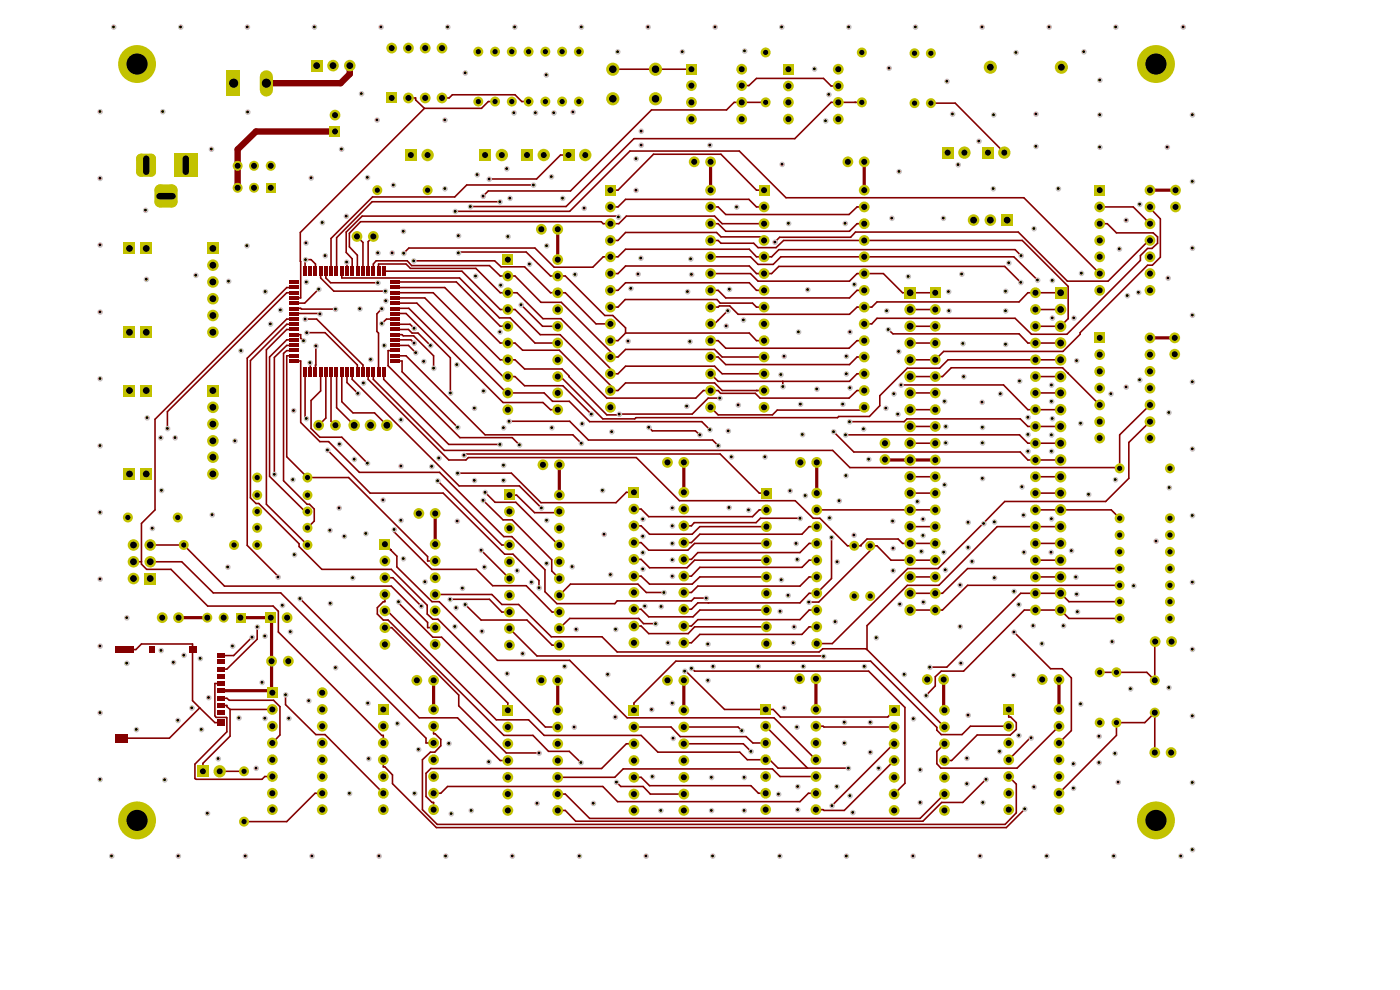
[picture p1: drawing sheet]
<svg xmlns="http://www.w3.org/2000/svg" width="297mm" height="210mm" viewBox="0 0 297 210" stroke-linecap="round" stroke-linejoin="round" font-family="sans-serif">
<g fill="none" stroke="#840000" stroke-width=".34">
<path d="M52.4 76v39.7l6.6 6.5v.2M53.1 76.5v29.1l1.2 1.2h.6l8.6 8.6v.5l4.8 4.9h14.7M56.5 74.2v32.8l8.7 8.6M57.2 75.7v25.3l7.5 7.5h.5M58.2 75.8v24.8M60.2 75v27l4.9 5h.6l1 1v2.5l-1.5 1.5M32.9 88.9v19.3l-2.9 2.8v8.7l1.1 1.1h5.2l7.8 7.8h13.8l1.1 1.1M60.8 96.9l4.4 4.4h8.8M63.8 89.6l4.1 4.1h1.8l6.5 6.5M69.1 88.7l-1.5 1.5M69.5 95.5l9 9.1M70.2 89.4l1 .8"/>
<path d="M72.5 92.7l5.4 5.5M28.3 119.2h1.7M31.9 119.2h6.7M31.9 115.6h7.1M82.2 116l.6 .6M45.2 125.8h14.4M57.3 131l.3 .2"/>
</g>
<path d="M37.9 131h6.1M51 131h6.3" fill="none" stroke="#840000" stroke-width=".68"/>
<circle cx="82.8" cy="116.6" r=".17" fill="#840000"/>
<path d="M81.7 115.4l1.1 1.2" fill="none" stroke="#840000" stroke-width=".34"/>
<circle cx="81.7" cy="122.5" r=".17" fill="#840000"/>
<path d="M81.7 122.5h1.6" fill="none" stroke="#840000" stroke-width=".34"/>
<g fill="#840000">
<circle cx="81.7" cy="122.5" r=".17"/>
<circle cx="81.7" cy="115.4" r=".17"/>
</g>
<path d="M81.7 115.4l.5 .6" fill="none" stroke="#840000" stroke-width=".34"/>
<g fill="#840000">
<circle cx="81.7" cy="115.4" r=".17"/>
<circle cx="82.2" cy="116" r=".17"/>
</g>
<g fill="none" stroke="#840000" stroke-width=".34">
<path d="M63.8 55.5v7.7h-1.4M66.9 56v1.4M69.1 57.4v1.6M60.8 75.5h1.6M60.8 73.3l-2.6 2.5M60.8 74.4l-.6 .6M62.4 61h-1.6l-27.9 27.9M62.4 62.1h-1.6l-25.3 25.2v3.6M62.4 65.4h1.4l.2 .2h7.2M62.4 66.5l5.5 .1M62.4 67.7h-1.6l-8.4 8.3M62.4 68.8h-1.6l-7.7 7.7"/>
<path d="M62.4 69.9h-1.6l-4.3 4.3M62.4 72.1h-1.6l-3.6 3.6M62.4 76.6h1.4M64.7 67.7h2.5M65.1 70.6h3.9M65.7 76.9l.1 2M67 73.4l-.1 5.5M67.6 61.3l-3 3h-2.2M68 78.9v4l-2 2.1M74.7 80.5l22.7 22.6M99.4 97.1l-.6 .5M74 101.3l16.7 16.8"/>
<path d="M82.8 116.6l1.4 1.4"/>
</g>
<path d="M92.3 108.9v6.5" fill="none" stroke="#840000" stroke-width=".68"/>
<g fill="#840000">
<circle cx="92.3" cy="108.9" r=".17"/>
<circle cx="92.8" cy="102" r=".17"/>
</g>
<path d="M92.8 102l13.7 13.6h1.6M97.1 100.4h11.4M97.4 103.1h12.8l4.6 4.6M102.5 106.1l4.2 4.2h2M102.9 104.4l2.1 2.1h4.4l8.9 8.9 .4 .2" fill="none" stroke="#840000" stroke-width=".34"/>
<path d="M118.7 98.6v6.4M57.6 131.2v9" fill="none" stroke="#840000" stroke-width=".68"/>
<circle cx="81.7" cy="129.6" r=".17" fill="#840000"/>
<path d="M95.2 97.6h3.6M76.2 100.2h17.1l13.6 13.6h1.7l7 7.1v4.6M78.5 104.6h15.5l13.1 13h1.7l5.5 5.5M59 134.1l22 21.9h.3M63.6 127l25.3 25.3h8.2M81.7 129.6h.5l23.1 23.1M92.9 131.4l22.8 22.8M93.7 135.2l14 13.9M83.3 166.2l9.3 9.4M89.6 161.2v10.5M90.4 164v4.9" fill="none" stroke="#840000" stroke-width=".34"/>
<path d="M92 144.3v6.2" fill="none" stroke="#840000" stroke-width=".68"/>
<circle cx="57.6" cy="146.3" r=".17" fill="#840000"/>
<g fill="none" stroke="#840000" stroke-width=".34">
<path d="M94.3 95.5h82.4M98.7 96.3h54.1M99.4 97.1h35.6l9.1 9.1h24.6l3.8 3.7h1.4M108.1 105h1.5l3.8 3.7h5l.3-.2M108.5 100.4l6.3 6.2h15.9M169.7 109.9h-8.4l-.9 1h-13.1l-.6 .6h-1.6M173.3 111.7h-1.6l-1.6 1.6h-21.6l-1.8 1.8h-1.6M173.3 115.3h-1.6l-2 1.9h-21.7l-1.3 1.5h-1.6M173.3 118.8h-1.6l-1.6 1.5M176.4 114v8.7l-3.1 3.2h-1.6l-2 2M185.3 116.1l-11.6 11.6h-2.1M104.3 126.1l2.2 2.1h3.5l7 6.9h10.7l3.2 3.2"/>
<path d="M113.9 139.1l60.8 .1M114.3 123.1v1.6M115.6 125.5l2.5 2.6h12.3l.5-.6h15.8l.6-.6h2.5M135.3 123.9h-14.3l-2.3 2.4M139.1 132.3h-2.6l-1-1.1h-14.6l-2.2 2.1M145.1 122.2h1.6M148 124.3l-1.3 1.4h-1.6M148 127.9l-1.3 1.3h-1.6M150.2 127.9h.1M173.3 129.4h-1.6l-2 2h-21.7l-1.3 1.4h-1.6M173.3 133h-1.6l-1.6 1.6h-21.6l-1.8 1.7h-1.6M173.3 122.4h-1.6l-2 1.9"/>
<path d="M57.8 146.7v.2M69 155.8l12.3 12.5M81.3 156v1.6M68.4 168.3h-1.6l-6 6h-9M83.3 164.4v1.8M89.6 171.7l3.1 3.2M90.4 168.9l1.2 1.3h.4v1.5M94.9 166.8l-1.4 1.5h-1.5"/>
</g>
<path d="M145.1 98.1v6.3M57.6 140.2v6.6M173.1 144v6.5" fill="none" stroke="#840000" stroke-width=".68"/>
<circle cx="189.7" cy="154.2" r=".17" fill="#840000"/>
<path d="M174.6 154l.2 .2h14.9M189.7 150.7l-1.4 1.4" fill="none" stroke="#840000" stroke-width=".34"/>
<circle cx="189.7" cy="150.7" r=".17" fill="#840000"/>
<g fill="none" stroke="#840000" stroke-width=".34">
<path d="M97.1 152.3l9 9h1.6M105.3 152.7h6.8l3.3 3.3h20.6M107.7 149.1v1.6M115.7 154.2h2.6M120.8 159.4l2.4 2.3M132.9 157.8l-5.3 5.2M157.7 157.8l1.6 1.6M162.4 154l8.9 8.9h-6.2l-1.8-1.7h-4.8l-1.6-1.7h-17.3M164 150.5l1.6 1.6M173.1 154h1.5M94.9 166.8h33l3.1 3.2h38.7M118.3 168.4h1.6"/>
<path d="M130.8 165.9l.9 .9h4.7l1.6 1.6h7.1M136 164.9l1.8 1.8h21.5M173.1 164.7h-7.6l-1.6-1.6h-31.7l-1.8 1.8h-12.1"/>
</g>
<path d="M118.3 144.3v6.4M145.1 144.3v6.4" fill="none" stroke="#840000" stroke-width=".68"/>
<circle cx="180" cy="162.9" r=".17" fill="#840000"/>
<path d="M120.9 140.1l12.1 12.2M91.4 163h36.2M92.6 175.6h120.9M92.7 174.9h120.5M118.3 171.9h1.6l2.2 2.3h73.7M119.9 168.4l5.2 5.2h70.1M173.1 168.3h-1.6l-1.8 1.7M180 162.9h-8.7" fill="none" stroke="#840000" stroke-width=".34"/>
<path d="M244 40.3h5.4" fill="none" stroke="#840000" stroke-width=".68"/>
<g fill="#840000">
<circle cx="189.7" cy="164.9" r=".17"/>
<circle cx="199.8" cy="167.8" r=".17"/>
</g>
<path d="M189.7 161.3l-10.6 10.6h-4.3l-.2-.2h-1.5M200.4 168.4l-5.2 5.2M209.2 165.3l-4.9 4.9h-4.5l-4 4M214 164.7l1.6 1.6v6.1l-2.4 2.5M217.4 171.6l-3.9 4" fill="none" stroke="#840000" stroke-width=".34"/>
<circle cx="200.4" cy="168.4" r=".17" fill="#840000"/>
<path d="M165.6 152.1h22.7M192 150.1v16.1M199.8 167.8l.6 .6" fill="none" stroke="#840000" stroke-width=".34"/>
<circle cx="189.7" cy="168.4" r=".17" fill="#840000"/>
<g fill="none" stroke="#840000" stroke-width=".34">
<path d="M63.7 55.4l.1 .1M64.8 55.1l-.1 2.3M66 55.1l.9 .9M68 57.4v1.6l2.8 2.8M73.4 49.2v4.3l1.3 1.4v2.5M73.5 55.6l.1 1.8M75.7 50.2l1.3 1.2v6M79.2 50.2l-1.1 1.1v6.1M79.2 57.4v-1.4l.6-.7h6.6l.9 1h16.5l2.3 2.2h1.6M80.3 57.4v-1.4h5.8l1 .9h13.9l5.1 5.2M81.5 57.5h16.5l8.1 8.2M83.8 59.8h13"/>
<path d="M87.8 55.3h17.1M96.5 41.8h-17.5l-8.8 8.8v6.8M97.5 53.5l-.3 .1M97.5 59l8.5 8.4h2.2M106 42.8h-27.1l-7.5 7.6v7M113.5 52.6h-26.8l-1.1 1.1M127.5 47h-51l-2.4 2.5v2.9l1.7 1.7v3.3M83.8 63.2h6.3M83.8 62.1h8.1M189.6 157.8l-13.1 13.1M192 166.2l-2.3 2.2"/>
</g>
<path d="M71.1 27.9h-16.8l-3.9 3.8v8.1" fill="none" stroke="#840000" stroke-width="1.4"/>
<circle cx="96.6" cy="44.8" r=".17" fill="#840000"/>
<g fill="none" stroke="#840000" stroke-width=".34">
<path d="M130 14.7h9.1M86.7 20.8h1.5v.4l1.8 1.8M90 23l-26.3 26.3v6.1M93.8 20.8h1.5l.7-.7h13.3l1.4 1.4h1.4M105 21.5h-1.4l-1.5 1.5h-12.1M113.2 39.2h-14.2l-2.5 2.6M120.6 32.9h-1.7l-5.1 5.1h-10M133.6 32l-12.7 12.8h-24.3M134.5 29.4l-14.4 14.4h-20.3M138.2 23.3l-17.2 17.2h-17.4l-1.1 1.1M70.1 60h10M72.5 59h25"/>
<path d="M81.4 57.4l.1 .1M96.8 59.8l9.3 9.4h1.6M97.5 53.5h14.1l5.2 5h3.1l8.4 8.4M104.9 55.3l1.4 1.3h5l5.5 5.5h3.1l6.5 6.6M107.7 58.5h1.6l5.5 5.6h4.3M113.5 52.6l4.1 4.1h8.2l2.2-2.2h1.5M131 45.8h-54.2l-3.4 3.4M60.8 73.3h1.6M60.8 74.4h1.6M60.8 75.5v21.4M62.4 71h1.4v.7l.6 .6M63.8 76.6v13"/>
<path d="M69.1 78.9v9.8M70.2 78.9v10.5M70.8 61.8h10.9M71.4 78.9v7.6l3.7 3.7M72.5 78.9v6.3l2.4 2.4h4.6l2.6 2.6M79.2 78.9v1.6l15.1 15M81 65.5l-1 1.1v3.7l.3 .3M81.4 78.9v1.6M83.8 71h1.5l.3 .2h2.2M83.8 73.3h2.9M83.8 74.4h-1.5v3.2M83.8 67.7h-1.8l-1 .9"/>
<path d="M83.8 75.5h2.3M83.8 76.6h1.5v2.3M83.8 72.1h3.4l.6 .7M83.8 69.9h2.9l.7 .7M83.8 68.8h3.2l.8 .8M83.8 66.5h2.3l9.4 9.4M83.8 65.4h2.9M83.8 64.3h4.6M83.8 61h10.6l11.7 11.8h3.2M91.9 62.1l14.2 14.2M92 75.5v2.6M106.1 65.7h3.2l5.3 5.3"/>
<path d="M106.1 62.1h3.6l5.5 5.5h3.8M110.5 64.6l4.6 4.6h3.2M118.9 79.9l9 9M64.7 88.5l.3 .3M66 85v5.9l1.9 1.8h4.6M73.6 81.1l2.3 2.3M78.1 80.5l17.1 17.1M120.8 85.1l4.3 4.3"/>
</g>
<path d="M118.3 48.6v6.5" fill="none" stroke="#840000" stroke-width=".68"/>
<path d="M74.2 13.9v1.8l-1.9 1.9h-15.8" fill="none" stroke="#840000" stroke-width="1.4"/>
<circle cx="125.4" cy="87.8" r=".17" fill="#840000"/>
<g fill="none" stroke="#840000" stroke-width=".34">
<path d="M64.8 55.1h1.2M82.3 77.6l15.3 15.2h11.1l1.5 1.6M85.3 78.9l11.8 11.7M86.1 75.5l16.8 16.7M86.7 73.3l1.5 1.5M86.7 65.4l20 20h8.5M87.4 70.6h1.3l2.6 2.7M87.8 71.2l4.2 4.3M88.4 64.3l19.1 19h7.9M90.1 63.2l16.6 16.7h2.6M95.5 75.9v7.4M106.1 76.3h3.2"/>
<path d="M118.7 74.3l10 10.1M120.7 79.9l8 8.1h2.5l.2-.2M129.5 75.7h.8M130.3 78.9v.4M132.7 77.7l-1.6 1.6h-1.6M81.4 80.5l13.8 13.8h10.8M98.7 96.3l-.3 .3M119.4 81.8l6 6M120.9 89.4l3.9 3.9M121.5 92.2l1.8 1.8M127.9 88.9h6.8M129.8 82.1v.7"/>
<path d="M132.7 81.2l-1.6 1.6h-1.6"/>
</g>
<circle cx="64.8" cy="55.1" r=".17" fill="#840000"/>
<g fill="none" stroke="#840000" stroke-width=".34">
<path d="M69.1 59l1 1M72.5 57.4v1.6M64.7 78.9v9.6M67.2 67.7l9.8 9.7v1.5M69 70.6l6.8 6.8v1.5M73.6 78.9v2.2M74.7 78.9v1.6M78.1 78.9v1.6M80.3 70.6v8.3M108.2 67.4l5.3 5.4h4.8M109.3 79.9l2 1.9h8.1M109.3 76.3l2 2h7.9l1.5 1.4v.2"/>
<path d="M109.3 72.8l1.6 1.5h7.8M114.6 71h4.2l11 11.1M118.3 79.9h.6M119 67.6l11.3 11.3M119.1 64.1l11.2 11.2M126.4 68.7h3.1M128.3 66.9h1.7M102.9 92.2h18.6M108 89.4h12.9M115.2 85.4l1.6 1.5h1.5M115.4 83.3l1.8 1.8h3.6"/>
</g>
<g fill="#840000">
<circle cx="92.3" cy="126.1" r=".17"/>
<circle cx="92.3" cy="119" r=".17"/>
</g>
<path d="M90.7 119h1.6" fill="none" stroke="#840000" stroke-width=".34"/>
<circle cx="92.3" cy="126.1" r=".17" fill="#840000"/>
<path d="M90.7 133.1h1.6M91.6 127.6h1.6M91.8 135.2h1.9M91.8 131.4h1.1" fill="none" stroke="#840000" stroke-width=".34"/>
<circle cx="92.3" cy="133.1" r=".17" fill="#840000"/>
<g fill="none" stroke="#840000" stroke-width=".34">
<path d="M83.6 112.3v.5l8 8M84.2 118v2.3l7.4 7.3M90.7 118.1v.9M53.5 135.2l-3.9 3.9M54.6 133v2.6l-6.5 6.3M59 129.7v4.4M80 130.3l1.3 1.2h1M81.7 133.1h1.4M83 120.8l7.6 7.6v1.9l1.2 1.1M83.3 122.5l6.1 6.1M84.5 127.6v.3l7.3 7.3M90.7 132v1.1"/>
<path d="M46.9 149.6h1.2v.3l.7 .6M46.9 148.1h1.2M48 152.2l.1 3M48.8 150.5h9M48.8 150.5v5.7M57.6 146.6l.2 .1M57.6 146.3l-.2 .2M92 154v1.7h.3"/>
</g>
<path d="M46.9 146.5h10.5" fill="none" stroke="#840000" stroke-width=".68"/>
<circle cx="81.7" cy="133.1" r=".17" fill="#840000"/>
<g fill="none" stroke="#840000" stroke-width=".34">
<path d="M26.5 137.8h2.3l1.2-1.2h10.8v12l1.6 1.6M46.9 139.1h2.7M59.6 125.8l30.8 30.8v1h1.6M81.3 127.6l-1.3 1.3M82.3 131.5l24.6 24.5h6.2l3.3 3.4h4.4M83 124.3l7.7 7.7M83.1 133.1l14.2 14.3v2.3l10.1 10h6.9M93.2 127.6l12.3 12.5h15.4M102.1 131.5h9.7l5.3 5.4h1.6M103.8 127.1l2.7 2.7h1.6M108.1 133.3l5.8 5.8M42.4 150.2l3.2 3.1h1.3"/>
<path d="M42.4 150.2l-6.5 6.4h-10.1M46.9 141.9h1.2M46.9 145h-1.3v6.8l.2 .4h2.2M48.1 155.2l-6.7 6.9v3l.2 .2h14l.6-.6h1.6M48.1 148.1l.5 .4h9.4l1.4 1.4v6l-1.6 1.7M48.8 156.2l-5.8 5.7v1.7M60.6 147.4v2.1l6.4 6.3h2M92.3 155.7l1.2 1.1v1.4l-1.3 1.3h-.9l-1.7 1.7M46.6 163.6h5.2M81.3 161.2v1.5h.4l1.6 1.7M91.4 163l-1 1"/>
</g>
<circle cx="81.7" cy="126.1" r=".17" fill="#840000"/>
<g fill="none" stroke="#840000" stroke-width=".34">
<path d="M139.1 14.7h7.6M133.6 32h23.2M134.5 29.4h34.1M138.2 23.3h15.9M152.9 32.7h-14.3l-7.5 7.6h-1.6M131 45.8l.2 .2M150.7 58h8.5M150.7 54.5h8.5M151.6 45.8h-18.7l-1.6 1.6h-3.3l-.5-.4M152 49.3h-19.3l-1.6 1.7h-1.6M154 49.1h26.2M158.9 42.3h-26.2l-1.6 1.6h-1.6"/>
<path d="M159 56.4h-26.3l-1.6 1.6h-1.6M159 52.9h-26.3l-1.6 1.6h-1.6M160.8 59.6h19.4M165.2 56.5l-1.5 1.5h-1.6M165.2 53l-1.5 1.5h-1.6M165.4 50.3l-1 1M165.6 54.5l-1.6 1.6h-3.2M166.2 51l-1.6 1.5h-3.8M129.5 65.1h1.6l1.5-1.6h19.5l.7 .8h6.8l.9 .8h1.6M129.5 61.6h1.6l1.6-1.6h26.3l1.5 1.6h1.6M130 66.9l2.7 2.6v1.1M132.7 70.6l-1.6 1.7h-1.6"/>
<path d="M132.7 70.6h26.3l1.5 1.7h1.6M150.7 65.1h1.7l.2-.2h2.2l1.8 1.8h23.6M150.7 61.6h1.7l1.6 1.6h26.2M153.2 75.7h8.9M154 73.9h26.1M154 77.3h26.2M124.8 93.3h26.4M125.1 89.4h23.8M128.7 84.4h18.9M152.4 82.8l.5 .6h7.3l1 1h18.9M152.4 80.9h13.7M152.8 96.3l8.3 8.3h1.5"/>
<path d="M160.5 82.8h1.6M176.8 91.6l4.3 4.3M183.3 86.4l-.6 .6h-17.8l-1 1h-11.5M186.6 86.1l-2.2 2.2h-6.5l-.2 .3h-42.8l-.2 .3M38.6 119.2l6.6 6.6M39 115.6l8.6 8.7h35.4M102.1 116.7l6 6M108.7 110.3l8.3 8.4v2.4l1.7 1.6M134.5 118.7h1.5l1.8 1.7h7.9l1.7-1.6M134.5 115.1h1.5l1.6 1.6h8.3l1.5-1.4M134.5 111.5h1.5l1.8 1.8h9M134.5 104.4h-1.6l-2.2 2.2"/>
<path d="M134.5 108h1.5l1.6 1.6M182.7 115.6v.2h-2.9M193.1 101.1h5.3M193.1 104.6h5.3M80 128.9v1.4M81.7 126.1v1.5h-.4M91.6 120.8h9.4l3.5 3.4h7.1l5.5 5.6h1.6M92.3 126.1h12M95.5 127.1h8.3M98.7 128.2l3.4 3.3M130.9 138.3h42.9M134.5 129.2h1.5l1.6 1.6h9.4l1.5-1.4h14.1"/>
<path d="M134.5 132.8h1.5l1.6 1.6h8.4l1.4-1.4h15.2M134.5 122.2h1.5M148 124.3h21.7M148.5 120.3h21.6M150.3 127.9h19.4M132.9 157.8h1.6M133 152.3h31.2l8.9 8.9M134.5 154.2h7.9l1.9 2h14l1.4 1.4h2.7M136 156l3.6 3.5M145.1 154.2h11.5l.7 .8M145.1 157.8h12.6M145.2 142.4h.3l8.2 8.1h10.3"/>
<path d="M146.7 141.8l.7 .6h36.9M184.7 140.2h-41.3l-8.9 8.9v1.6M134.5 164.9h1.5M159.3 166.7l1.6 1.6h1.5"/>
</g>
<path d="M173.3 98.1v6.5" fill="none" stroke="#840000" stroke-width=".68"/>
<circle cx="160.5" cy="82.8" r=".17" fill="#840000"/>
<path d="M152.4 72.3l1.6 1.6" fill="none" stroke="#840000" stroke-width=".34"/>
<circle cx="152.4" cy="67.9" r=".17" fill="#840000"/>
<g fill="none" stroke="#840000" stroke-width=".34">
<path d="M157.3 18.2h1.6l1.6-1.6h14.2l1.6 1.6h1.5M152.9 32.7l7.6 7.6h1.6M156.8 32l9.9 9.9M157.3 21.7h5.1M176.3 21.7l-7.7 7.7M177.8 21.7h5M150.7 47.4h1.7M151.6 45.8l1.6 1.6M165.6 54.5h17.7M166.2 51h17.1M181.5 49.2l-1 1.1h-15.1M183.3 47.4h-1.5l-1.6 1.7"/>
<path d="M153.2 79.3h8.9M154.4 65.9l-2.8 2.8h-.9M153.2 82.8h7.3"/>
</g>
<path d="M150.7 34.3v6" fill="none" stroke="#840000" stroke-width=".68"/>
<circle cx="181.4" cy="21.7" r=".17" fill="#840000"/>
<g fill="none" stroke="#840000" stroke-width=".34">
<path d="M157.3 21.7h-1.6l-1.6 1.6M176.3 21.7h1.5M150.7 43.9h1.7l1.6 1.6h26.1l1.7-1.6h1.5M150.7 51h1.7l.5 .6h7l.9 .9M152 49.3l.9 .9h8.5l.7 .8M152.4 47.4l1.6 1.7M153.2 47.4h8.9M158.9 42.3l1.6 1.6h1.6M159 56.4l1.5 1.6h1.6M159 52.9l1.5 1.6h1.6M159.2 58l1.6 1.6M159.2 54.5l1.6 1.6"/>
<path d="M130.3 75.3v.4h.8l1.6-1.6h18.9l1.6 1.6M132.7 77.7h18.9l1.6 1.6M150.7 72.3h1.7M150.7 75.7h1.7l1.6 1.6M150.7 79.3l1.7 1.6M181.8 72.3l-1.7 1.6M183.3 75.7h-1.5l-1.6 1.6M186 67.5l-1.1 1.2h-1.6M191.5 62.1h6.9M193.1 79.9h5.3M132.7 81.2h18.9l1.6 1.6M137.6 90.6l.8 .8h9.1l1 .8"/>
<path d="M148.9 89.4l1.7 1.7M150.7 86.4l1.7 1.6M151.2 93.3l1.2 1.2M152.4 82.8h-3.2l-1.6 1.6M152.7 84.4h-2.5l-3.4 3.4h-15.4M192.4 88.9l-.6 .5M193.1 90.5h5.3M193.1 94h5.3M193.1 83.3h5.3M173.3 136.5h3.3M183.9 137.8l-.2-.2h-9.2l-.7 .7M183.9 132.7v5.1"/>
<path d="M183.9 137.8l16.5 16.4M184.3 142.4l7.7 7.7M184.7 140.2l14 14.1M189.6 157.8h.1M207.3 155.9l-5.4 5.4h-1.5"/>
</g>
<path d="M183.3 34.3v6" fill="none" stroke="#840000" stroke-width=".68"/>
<circle cx="200.4" cy="157.8" r=".17" fill="#840000"/>
<path d="M199.7 155.8h4.4M200.4 157.8l-1.7 1.6" fill="none" stroke="#840000" stroke-width=".34"/>
<circle cx="200.4" cy="154.2" r=".17" fill="#840000"/>
<path d="M198.7 154.3v.6l1 .9" fill="none" stroke="#840000" stroke-width=".34"/>
<circle cx="200.4" cy="161.3" r=".17" fill="#840000"/>
<path d="M198.7 159.4v2.6l.9 .9h16.2M205.9 154l-1.8 1.8" fill="none" stroke="#840000" stroke-width=".34"/>
<circle cx="200.4" cy="154.2" r=".17" fill="#840000"/>
<path d="M218.7 156.5h-.1l-4.6 4.7M222.9 141.9h2.4l2 1.9v11.2l-2.6 2.6M224.7 154l-8.9 8.9M242.9 153.3h-6.1v2.7l-12.1 12.3" fill="none" stroke="#840000" stroke-width=".34"/>
<g fill="#840000">
<circle cx="236.8" cy="153.3" r=".17"/>
<circle cx="236.8" cy="142.6" r=".17"/>
</g>
<path d="M243.3 142.6l1.7 1.7" fill="none" stroke="#840000" stroke-width=".34"/>
<circle cx="233.3" cy="142.6" r=".17" fill="#840000"/>
<path d="M245 136.1v8.2M233.3 142.6h10M242.9 153.3l2.1-2.1v8.4" fill="none" stroke="#840000" stroke-width=".34"/>
<circle cx="245" cy="136.1" r=".17" fill="#840000"/>
<g fill="none" stroke="#840000" stroke-width=".34">
<path d="M179.4 92.2h36.9M183.9 114.3h6.6l1 1h6.9M186 115.8l3 3h9.4M193.1 108.2h5.3M193.1 111.7h5.3M208.7 110.9l-9.7 9.7h-6.4M211.5 111.7l-12.3 12.5h-6.7M193.1 122.4h5.3M193.1 125.9h6.8M205.3 124.2l-5.4 5.2h-6.8M215.1 134.1l7.8 7.8M216.5 125.9l-15.6 15.6h-3.7"/>
<path d="M226.8 131.2l-1.8-1.8h-7.7l-12.9 13h-4.7l-1.3 1.1v2l-1.9 2M245 136.1h.1M205.9 154h8.1M214 150.5v1.6h.4l1.2 1.2v1.4l-1.3 1.2h-7"/>
</g>
<path d="M187.7 97.6h10.7M200.2 144.1v6.4M224.7 144.1v6.4" fill="none" stroke="#840000" stroke-width=".68"/>
<circle cx="180.2" cy="89.4" r=".17" fill="#840000"/>
<g fill="none" stroke="#840000" stroke-width=".34">
<path d="M244 43.9v.7M219.7 79.9h5.3M225 76.3h-23.9l-1.8 1.8h-6.8M226.6 79.2l-1.2-1.2h-23.6l-1.9 1.9h-1.5M229.1 70.6v.3l-3.6 3.6h-25.3M176.7 95.5l3.6 3.7M180.2 89.4h11.6M191.1 81.7h21.8l5.2 5.2h6.9M219.7 83.3h5.3M147.4 118.8h15.2M147.4 115.3h15.2M162.6 108.2h-1.5l-1.5 1.4h-22"/>
<path d="M162.6 111.7h-14.1l-1.7 1.6M173.3 108.2h19.8M173.9 109.9l5.9 5.9M183.9 114.3l-1.2 1.3M184.6 115.8h1.4M185.3 115.8v.3M211.5 111.7h13.5M213.1 106.4l-4.4 4.6M219.7 108.2h16l1.8 1.7M219.7 118.8h5.3M219.7 115.3h5.3M135.3 123.9l1.8 1.8h3.7"/>
<path d="M136 122.2l1.8 1.7h9l1.7-1.5h14.1M148 127.9h2.2M148.5 120.3l-1.8 1.9M192.5 124.2l-8.6 8.5M192.6 120.6l-16 15.9M205.3 124.2h32.2M216.5 125.9h8.5l1.8 1.7h10.7M219.7 122.4h5.3M226.8 131.2h10.7M237.5 120.6h-32.2l-5.4 5.3"/>
</g>
<circle cx="244" cy="44.6" r=".17" fill="#840000"/>
<g fill="none" stroke="#840000" stroke-width=".34">
<path d="M197.5 21.9h5.1l10.5 10.5M165.2 56.5h47.9l3.4 3.4M165.2 53h50.1l1.3 1.2M166.7 41.9h50.5l16.1 16.1M180.2 59.6l1.6-1.6h5.6l4.1 4.1M181.5 49.2h34.5l10.4 10.4h8.7l8.4-8.4 .5-.2M183.3 51h33.6l9.7 9.7v6.9l-1.6 1.6h-5.3M183.3 54.5h31.8l5 4.9M233.3 43.9h7.1l3.6 3.5M233.3 47.4h1.6l1.9 2h7.8l1 .8v1.4l-1.2 1.1h-.9l-1.6 1.5v1l-15.5 15.7h-7.6l-3.5-3.4h-29.3M243.5 44.6h.9l1.8 1.8v8.2l-1.7 1.7h-1l-14.4 14.3M181.8 72.3h1.5"/>
<path d="M183.3 61.6h-1.5l-1.6 1.6M183.3 79.3h-1.5l-1.6 1.6h-14.1v1.1M188.4 69.9l1 .9h26.8l1.9 2h6.9M192.5 78.1l-5.9 5.8v2.2M193.1 65.7h5.3M193.1 69.2h5.3M193.1 72.8h5.3M200.2 74.5l-1.8 1.8h-5.3M219.7 65.7h5.3M225 62.1h-6.9l-1.9 1.9h-30.2l-1.1 1.1h-3.1l-1.6 1.6M244 78.3v.5M181.1 95.9h35.3l1.7 1.7h6.9"/>
<path d="M183.3 82.8h-1.5l-1.7 1.6M192.4 88.9h24l1.7 1.6h6.9M193.1 86.9h5.3M216.3 92.2l1.8 1.8h6.9M237.4 99.2l.1 .2M244 85.9l-6.5 6.3v7h-57.2M244 89.4l-4.5 4.4v7.7l-4.9 4.9h-21.5M219.7 101.1h5.3M219.7 104.6h5.3"/>
</g>
<path d="M244 71.7h5.2" fill="none" stroke="#840000" stroke-width=".68"/>
<circle cx="226.6" cy="79.2" r=".17" fill="#840000"/>
<path d="M226.6 79.2l6.7 6.7" fill="none" stroke="#840000" stroke-width=".34"/>
<g fill="#840000">
<path d="M61.3 59.5h2.1v.7h-2.1z"/>
<path d="M61.3 60.6h2.1v.7h-2.1z"/>
<path d="M61.3 61.7h2.1v.7h-2.1z"/>
<path d="M61.3 62.8h2.1v.7h-2.1z"/>
<path d="M61.3 64h2.1v.7h-2.1z"/>
<path d="M61.3 65.1h2.1v.7h-2.1z"/>
<path d="M61.3 66.2h2.1v.7h-2.1z"/>
<path d="M61.3 67.3h2.1v.7h-2.1z"/>
<path d="M61.3 68.4h2.1v.7h-2.1z"/>
<path d="M61.3 69.5h2.1v.7h-2.1z"/>
<path d="M61.3 70.6h2.1v.8h-2.1z"/>
<path d="M61.3 71.7h2.1v.8h-2.1z"/>
<path d="M61.3 72.8h2.1v.8h-2.1z"/>
<path d="M61.3 74h2.1v.7h-2.1z"/>
<path d="M61.3 75.1h2.1v.7h-2.1z"/>
<path d="M61.3 76.2h2.1v.8h-2.1z"/>
<path d="M64.3 77.9h.8v2.1h-.8z"/>
<path d="M65.4 77.9h.8v2.1h-.8z"/>
<path d="M66.5 77.9h.8v2.1h-.8z"/>
<path d="M46 150.7h1.7v1h-1.7z"/>
<path d="M46 149.1h1.7v1h-1.7z"/>
<path d="M46 147.6h1.7v.9h-1.7z"/>
<path d="M46 146.1h1.7v.9h-1.7z"/>
<path d="M46 152.6h1.7v1.4h-1.7z"/>
<path d="M46 144.6h1.7v.9h-1.7z"/>
<path d="M46 143h1.7v1h-1.7z"/>
<path d="M46 141.4h1.7v1h-1.7z"/>
<path d="M46 139.9h1.7v1h-1.7z"/>
<path d="M46 138.6h1.7v1h-1.7z"/>
<path d="M31.6 137h1.2v1.5h-1.2z"/>
<path d="M40 137h1.7v1.5h-1.7z"/>
<path d="M24.5 137h3.9v1.5h-3.9z"/>
<path d="M24.5 155.7h2.6v1.8h-2.6z"/>
<path d="M67.7 77.9h.7v2.1h-.7z"/>
<path d="M68.8 77.9h.7v2.1h-.7z"/>
<path d="M69.9 77.9h.7v2.1h-.7z"/>
<path d="M71 77.9h.7v2.1h-.7z"/>
<path d="M72.1 77.9h.8v2.1h-.8z"/>
<path d="M73.3 77.9h.7v2.1h-.7z"/>
<path d="M74.4 77.9h.7v2.1h-.7z"/>
<path d="M75.5 77.9h.7v2.1h-.7z"/>
<path d="M76.6 77.9h.7v2.1h-.7z"/>
<path d="M77.7 77.9h.7v2.1h-.7z"/>
<path d="M78.8 77.9h.7v2.1h-.7z"/>
<path d="M80 77.9h.7v2.1h-.7z"/>
<path d="M81.1 77.9h.7v2.1h-.7z"/>
<path d="M82.8 76.2h2.1v.8h-2.1z"/>
<path d="M82.8 75.1h2.1v.7h-2.1z"/>
<path d="M82.8 74h2.1v.7h-2.1z"/>
<path d="M82.8 72.8h2.1v.8h-2.1z"/>
<path d="M82.8 71.7h2.1v.8h-2.1z"/>
<path d="M82.8 70.6h2.1v.8h-2.1z"/>
<path d="M82.8 69.5h2.1v.7h-2.1z"/>
<path d="M82.8 68.4h2.1v.7h-2.1z"/>
<path d="M82.8 67.3h2.1v.7h-2.1z"/>
<path d="M82.8 66.2h2.1v.7h-2.1z"/>
<path d="M82.8 65.1h2.1v.7h-2.1z"/>
<path d="M82.8 64h2.1v.7h-2.1z"/>
<path d="M82.8 62.8h2.1v.7h-2.1z"/>
<path d="M82.8 61.7h2.1v.7h-2.1z"/>
<path d="M82.8 60.6h2.1v.7h-2.1z"/>
<path d="M82.8 59.5h2.1v.7h-2.1z"/>
<path d="M81.1 56.4h.7v2.1h-.7z"/>
<path d="M80 56.4h.7v2.1h-.7z"/>
<path d="M78.8 56.4h.7v2.1h-.7z"/>
<path d="M77.7 56.4h.7v2.1h-.7z"/>
<path d="M76.6 56.4h.7v2.1h-.7z"/>
<path d="M75.5 56.4h.7v2.1h-.7z"/>
<path d="M74.4 56.4h.7v2.1h-.7z"/>
<path d="M73.3 56.4h.7v2.1h-.7z"/>
<path d="M72.1 56.4h.8v2.1h-.8z"/>
<path d="M71 56.4h.7v2.1h-.7z"/>
<path d="M69.9 56.4h.7v2.1h-.7z"/>
<path d="M68.8 56.4h.7v2.1h-.7z"/>
<path d="M67.7 56.4h.7v2.1h-.7z"/>
<path d="M66.5 56.4h.8v2.1h-.8z"/>
<path d="M65.4 56.4h.8v2.1h-.8z"/>
<path d="M64.3 56.4h.8v2.1h-.8z"/>
</g>
<g fill="#c2c200">
<path d="M212.5 45.5h2.3v2.4h-2.3z"/>
<path d="M223.8 60.9h2.4v2.4h-2.4z"/>
<path d="M191.9 60.9h2.4v2.4h-2.4z"/>
<path d="M197.3 61h2.2v2.3h-2.2z"/>
<path d="M166.1 13.6h2.3v2.2h-2.3z"/>
<path d="M208.3 31.1h2.5v2.5h-2.5z"/>
<path d="M199.8 31.1h2.5v2.5h-2.5z"/>
<path d="M232.2 39.2h2.2v2.2h-2.2z"/>
<path d="M232.2 70.6h2.2v2.2h-2.2z"/>
<path d="M161 39.2h2.2v2.2h-2.2z"/>
<path d="M145.6 13.5h2.2v2.3h-2.2z"/>
<path d="M50 130h2.1v2.1h-2.1z"/>
<path d="M80.6 114.3h2.2v2.2h-2.2z"/>
<path d="M30.7 121.5h2.4v2.4h-2.4z"/>
<path d="M101.6 31.6h2.6v2.6h-2.6z"/>
<path d="M85.9 31.6h2.5v2.6h-2.5z"/>
<path d="M37 32.5h4.9v5h-4.9z"/>
<path d="M48.1 14.9h2.8v5.5h-2.8z"/>
<circle cx="210.1" cy="46.7" r="1.23"/>
<circle cx="206.5" cy="46.7" r="1.23"/>
<circle cx="225" cy="65.7" r="1.23"/>
<circle cx="219.7" cy="65.7" r="1.14"/>
<circle cx="219.7" cy="62.1" r="1.14"/>
<circle cx="225" cy="69.2" r="1.23"/>
<circle cx="225" cy="72.8" r="1.23"/>
<circle cx="225" cy="76.3" r="1.23"/>
<circle cx="219.7" cy="72.8" r="1.14"/>
<circle cx="219.7" cy="69.2" r="1.14"/>
<circle cx="162.1" cy="82.8" r="1.14"/>
<circle cx="183.3" cy="82.8" r="1.14"/>
<circle cx="183.3" cy="79.3" r="1.14"/>
<circle cx="183.3" cy="75.7" r="1.14"/>
<circle cx="183.3" cy="72.3" r="1.14"/>
<circle cx="183.3" cy="68.7" r="1.14"/>
<circle cx="183.3" cy="65.1" r="1.14"/>
<circle cx="183.3" cy="61.6" r="1.14"/>
<circle cx="183.3" cy="58" r="1.14"/>
<circle cx="183.3" cy="54.5" r="1.14"/>
<circle cx="183.3" cy="51" r="1.14"/>
<circle cx="183.3" cy="47.5" r="1.14"/>
<circle cx="193.1" cy="72.8" r="1.23"/>
<circle cx="193.1" cy="76.3" r="1.23"/>
<circle cx="193.1" cy="79.9" r="1.23"/>
<circle cx="193.1" cy="83.3" r="1.23"/>
<circle cx="198.4" cy="72.8" r="1.14"/>
<circle cx="198.4" cy="76.3" r="1.14"/>
<circle cx="198.4" cy="79.9" r="1.14"/>
<circle cx="198.4" cy="83.3" r="1.14"/>
<circle cx="193.1" cy="65.7" r="1.23"/>
<circle cx="193.1" cy="69.2" r="1.23"/>
<circle cx="198.4" cy="65.7" r="1.14"/>
<circle cx="198.4" cy="69.2" r="1.14"/>
<circle cx="225" cy="79.9" r="1.23"/>
<circle cx="225" cy="83.3" r="1.23"/>
<circle cx="219.7" cy="83.3" r="1.14"/>
<circle cx="219.7" cy="79.9" r="1.14"/>
<circle cx="219.7" cy="76.3" r="1.14"/>
<circle cx="210.1" cy="14.3" r="1.4"/>
<circle cx="194" cy="11.3" r="1.06"/>
<circle cx="194" cy="21.9" r="1.06"/>
<circle cx="197.5" cy="21.9" r="1.06"/>
<circle cx="197.5" cy="11.3" r="1.06"/>
<circle cx="167.3" cy="18.2" r="1.14"/>
<circle cx="167.3" cy="21.7" r="1.14"/>
<circle cx="167.3" cy="25.3" r="1.14"/>
<circle cx="177.8" cy="25.3" r="1.14"/>
<circle cx="162.4" cy="11.1" r="1.06"/>
<circle cx="162.4" cy="21.7" r="1.06"/>
<circle cx="183.3" cy="43.9" r="1.14"/>
<circle cx="183.3" cy="40.3" r="1.14"/>
<circle cx="179.9" cy="34.3" r="1.14"/>
<circle cx="183.3" cy="34.3" r="1.14"/>
<circle cx="213.1" cy="32.4" r="1.31"/>
<circle cx="204.6" cy="32.4" r="1.31"/>
<circle cx="177.8" cy="21.7" r="1.14"/>
<circle cx="177.8" cy="18.2" r="1.14"/>
<circle cx="177.8" cy="14.7" r="1.14"/>
<circle cx="182.8" cy="11.1" r="1.06"/>
<circle cx="182.8" cy="21.7" r="1.06"/>
<circle cx="225.2" cy="14.3" r="1.4"/>
<circle cx="245.2" cy="13.6" r="4"/>
<circle cx="244" cy="40.3" r="1.14"/>
<circle cx="248.2" cy="117" r="1.06"/>
<circle cx="225" cy="104.6" r="1.23"/>
<circle cx="225" cy="108.2" r="1.23"/>
<circle cx="237.5" cy="113.5" r="1.06"/>
<circle cx="248.2" cy="113.5" r="1.06"/>
<circle cx="248.2" cy="99.4" r="1.06"/>
<circle cx="237.5" cy="99.4" r="1.06"/>
<circle cx="248.2" cy="109.9" r="1.06"/>
<circle cx="225" cy="86.9" r="1.23"/>
<circle cx="225" cy="90.5" r="1.23"/>
<circle cx="225" cy="94" r="1.23"/>
<circle cx="225" cy="97.6" r="1.23"/>
<circle cx="225" cy="101.1" r="1.23"/>
<circle cx="233.3" cy="75.2" r="1.14"/>
<circle cx="233.3" cy="78.8" r="1.14"/>
<circle cx="233.3" cy="82.3" r="1.14"/>
<circle cx="233.3" cy="85.9" r="1.14"/>
<circle cx="233.3" cy="89.4" r="1.14"/>
<circle cx="244" cy="92.9" r="1.14"/>
<circle cx="244" cy="89.4" r="1.14"/>
<circle cx="244" cy="85.9" r="1.14"/>
<circle cx="244" cy="82.3" r="1.14"/>
<circle cx="244" cy="78.8" r="1.14"/>
<circle cx="244" cy="75.2" r="1.14"/>
<circle cx="244" cy="71.7" r="1.14"/>
<circle cx="249.2" cy="75.1" r="1.14"/>
<circle cx="249.2" cy="71.7" r="1.14"/>
<circle cx="233.3" cy="54.5" r="1.14"/>
<circle cx="233.3" cy="58" r="1.14"/>
<circle cx="233.3" cy="61.6" r="1.14"/>
<circle cx="244" cy="61.6" r="1.14"/>
<circle cx="244" cy="58" r="1.14"/>
<circle cx="244" cy="54.5" r="1.14"/>
<circle cx="249.4" cy="43.9" r="1.14"/>
<circle cx="249.4" cy="40.3" r="1.14"/>
<circle cx="233.3" cy="43.9" r="1.14"/>
<circle cx="233.3" cy="47.5" r="1.14"/>
<circle cx="233.3" cy="51" r="1.14"/>
<circle cx="244" cy="51" r="1.14"/>
<circle cx="244" cy="47.5" r="1.14"/>
<circle cx="244" cy="43.9" r="1.14"/>
<circle cx="162.1" cy="43.9" r="1.14"/>
<circle cx="150.7" cy="47.5" r="1.14"/>
<circle cx="150.7" cy="43.9" r="1.14"/>
<circle cx="150.7" cy="40.3" r="1.14"/>
<circle cx="162.1" cy="47.5" r="1.14"/>
<circle cx="162.1" cy="51" r="1.14"/>
<circle cx="162.1" cy="54.5" r="1.14"/>
<circle cx="162.1" cy="58" r="1.14"/>
<circle cx="162.1" cy="61.6" r="1.14"/>
<circle cx="162.1" cy="65.1" r="1.14"/>
<circle cx="162.1" cy="68.7" r="1.14"/>
<circle cx="162.1" cy="72.3" r="1.14"/>
<circle cx="162.1" cy="75.7" r="1.14"/>
<circle cx="162.1" cy="79.3" r="1.14"/>
<circle cx="150.7" cy="79.3" r="1.14"/>
<circle cx="150.7" cy="75.7" r="1.14"/>
<circle cx="150.7" cy="72.3" r="1.14"/>
<circle cx="150.7" cy="68.7" r="1.14"/>
<circle cx="150.7" cy="65.1" r="1.14"/>
<circle cx="150.7" cy="61.6" r="1.14"/>
<circle cx="150.7" cy="58" r="1.14"/>
<circle cx="150.7" cy="54.5" r="1.14"/>
<circle cx="150.7" cy="51" r="1.14"/>
<circle cx="147.3" cy="34.3" r="1.14"/>
<circle cx="150.7" cy="34.3" r="1.14"/>
<circle cx="146.7" cy="25.3" r="1.14"/>
<circle cx="157.3" cy="25.3" r="1.14"/>
<circle cx="146.7" cy="18.2" r="1.14"/>
<circle cx="146.7" cy="21.7" r="1.14"/>
<circle cx="157.3" cy="21.7" r="1.14"/>
<circle cx="157.3" cy="18.2" r="1.14"/>
<circle cx="157.3" cy="14.7" r="1.14"/>
<circle cx="65.2" cy="108.5" r="1.06"/>
<circle cx="54.6" cy="108.5" r="1.06"/>
<circle cx="49.7" cy="115.6" r="1.06"/>
<circle cx="54.6" cy="115.6" r="1.06"/>
<circle cx="54.6" cy="112" r="1.06"/>
<circle cx="65.2" cy="105" r="1.06"/>
<circle cx="54.6" cy="105" r="1.06"/>
<circle cx="39" cy="115.6" r="1.06"/>
<circle cx="47.4" cy="131" r="1.06"/>
<circle cx="44" cy="131" r="1.06"/>
<circle cx="37.9" cy="131" r="1.14"/>
<circle cx="34.4" cy="131" r="1.14"/>
<circle cx="65.2" cy="115.6" r="1.06"/>
<circle cx="65.2" cy="112" r="1.06"/>
<circle cx="81.7" cy="119" r="1.14"/>
<circle cx="81.7" cy="122.5" r="1.14"/>
<circle cx="81.7" cy="126.1" r="1.14"/>
<circle cx="81.7" cy="129.6" r="1.14"/>
<circle cx="81.7" cy="133.1" r="1.14"/>
<circle cx="81.7" cy="136.7" r="1.14"/>
<circle cx="92.3" cy="136.7" r="1.14"/>
<circle cx="92.3" cy="133.1" r="1.14"/>
<circle cx="92.3" cy="129.6" r="1.14"/>
<circle cx="92.3" cy="126.1" r="1.14"/>
<circle cx="28.3" cy="122.7" r="1.23"/>
<circle cx="31.9" cy="119.2" r="1.23"/>
<circle cx="28.3" cy="119.2" r="1.23"/>
<circle cx="31.9" cy="115.6" r="1.23"/>
<circle cx="28.3" cy="115.6" r="1.23"/>
<circle cx="27.1" cy="109.8" r="1.06"/>
<circle cx="37.7" cy="109.8" r="1.06"/>
<circle cx="92.3" cy="122.5" r="1.14"/>
<circle cx="92.3" cy="119" r="1.14"/>
<circle cx="92.3" cy="115.4" r="1.14"/>
<circle cx="88.9" cy="108.9" r="1.14"/>
<circle cx="92.3" cy="108.9" r="1.14"/>
<circle cx="90.7" cy="40.3" r="1.06"/>
<circle cx="80" cy="40.3" r="1.06"/>
<circle cx="90.7" cy="32.9" r="1.31"/>
<circle cx="29.1" cy="13.6" r="4"/>
<circle cx="50.4" cy="35.2" r="1.06"/>
</g>
<path d="M56.5 16.3v2.8" fill="none" stroke="#c2c200" stroke-width="2.8"/>
<g fill="#c2c200">
<path d="M66 12.7h2.4v2.4h-2.4z"/>
<path d="M56.4 38.8h2v2h-2z"/>
<path d="M69.9 26.8h2.3v2.2h-2.3z"/>
<path d="M82 19.7h2.2v2.2h-2.2z"/>
<path d="M29.8 51.5h2.4v2.4h-2.4z"/>
<path d="M26.3 69.3h2.4v2.4h-2.4z"/>
<path d="M26.3 51.5h2.4v2.4h-2.4z"/>
<path d="M29.8 69.3h2.4v2.4h-2.4z"/>
<path d="M44 81.7h2.3v2.3h-2.3z"/>
<path d="M26.3 81.7h2.4v2.3h-2.4z"/>
<path d="M29.8 81.7h2.4v2.3h-2.4z"/>
<path d="M44 51.5h2.3v2.4h-2.3z"/>
<path d="M29.9 33.6h2.1v2.8h-2.1z"/>
<circle cx="70.6" cy="13.9" r="1.23"/>
<circle cx="74.2" cy="13.9" r="1.23"/>
<circle cx="105" cy="21.5" r="1.06"/>
<circle cx="108.6" cy="21.5" r="1.06"/>
<circle cx="106.5" cy="32.9" r="1.31"/>
<circle cx="101.5" cy="21.5" r="1.06"/>
<circle cx="53.9" cy="39.8" r="1.06"/>
<circle cx="50.4" cy="39.8" r="1.06"/>
<circle cx="57.4" cy="35.2" r="1.06"/>
<circle cx="53.9" cy="35.2" r="1.06"/>
<circle cx="71.1" cy="24.4" r="1.14"/>
<circle cx="86.7" cy="20.8" r="1.14"/>
<circle cx="90.2" cy="20.8" r="1.14"/>
<circle cx="93.8" cy="20.8" r="1.14"/>
<circle cx="93.8" cy="10.2" r="1.14"/>
<circle cx="90.2" cy="10.2" r="1.14"/>
<circle cx="86.7" cy="10.2" r="1.14"/>
<circle cx="83.1" cy="10.2" r="1.14"/>
<circle cx="45.2" cy="56.3" r="1.23"/>
<circle cx="45.2" cy="59.8" r="1.23"/>
<circle cx="45.2" cy="63.4" r="1.23"/>
<circle cx="45.2" cy="66.9" r="1.23"/>
<circle cx="45.2" cy="70.5" r="1.23"/>
<circle cx="45.2" cy="86.4" r="1.23"/>
<circle cx="45.2" cy="90" r="1.23"/>
<circle cx="79.2" cy="50.2" r="1.14"/>
<circle cx="75.7" cy="50.2" r="1.14"/>
</g>
<path d="M29.9 33.6h2.1v2.8h-2.1z" fill="none" stroke="#c2c200" stroke-width="2.1"/>
<path d="M34 40.3h2.4v2.5h-2.4z" fill="#c2c200"/>
<path d="M34 40.3h2.4v2.5h-2.4z" fill="none" stroke="#c2c200" stroke-width="2.5"/>
<g fill="#c2c200">
<path d="M26.3 99.4h2.4v2.3h-2.4z"/>
<path d="M29.8 99.4h2.4v2.3h-2.4z"/>
<path d="M133.3 149.6h2.3v2.2h-2.3z"/>
<path d="M106.6 149.6h2.2v2.2h-2.2z"/>
<path d="M80.2 149.4h2.2v2.2h-2.2z"/>
<path d="M56.3 129.9h2.2v2.2h-2.2z"/>
<path d="M56.7 145.8h2.2v2.3h-2.2z"/>
<path d="M41.8 162.3h2.5v2.6h-2.5z"/>
<path d="M106.6 53.9h2.2v2.3h-2.2z"/>
<path d="M128.4 39.2h2.2v2.2h-2.2z"/>
<path d="M110.5 31.6h2.6v2.6h-2.6z"/>
<path d="M119.4 31.6h2.5v2.6h-2.5z"/>
<path d="M161.5 103.5h2.2v2.3h-2.2z"/>
<path d="M133.3 103.3h2.3v2.3h-2.3z"/>
<path d="M107 103.8h2.2v2.3h-2.2z"/>
<path d="M188.6 149.6h2.3v2.2h-2.3z"/>
<path d="M212.9 149.4h2.2v2.2h-2.2z"/>
<path d="M161.3 149.4h2.2v2.2h-2.2z"/>
<circle cx="75.1" cy="90.2" r="1.23"/>
<circle cx="78.6" cy="90.2" r="1.23"/>
<circle cx="82.1" cy="90.2" r="1.23"/>
<circle cx="67.6" cy="90.2" r="1.14"/>
<circle cx="71.2" cy="90.2" r="1.14"/>
<circle cx="45.2" cy="93.5" r="1.23"/>
<circle cx="45.2" cy="97" r="1.23"/>
<circle cx="45.2" cy="100.5" r="1.23"/>
<circle cx="65.2" cy="101.3" r="1.06"/>
<circle cx="54.6" cy="101.3" r="1.06"/>
<circle cx="114.8" cy="144.3" r="1.14"/>
<circle cx="118.3" cy="144.3" r="1.14"/>
<circle cx="118.7" cy="136.9" r="1.14"/>
<circle cx="118.7" cy="133.3" r="1.14"/>
<circle cx="118.7" cy="129.8" r="1.14"/>
<circle cx="134.5" cy="154.2" r="1.14"/>
<circle cx="134.5" cy="157.8" r="1.14"/>
<circle cx="134.5" cy="161.3" r="1.14"/>
<circle cx="134.5" cy="164.9" r="1.14"/>
<circle cx="134.5" cy="168.4" r="1.14"/>
<circle cx="134.5" cy="171.9" r="1.14"/>
<circle cx="145.1" cy="171.9" r="1.14"/>
<circle cx="145.1" cy="168.4" r="1.14"/>
<circle cx="145.1" cy="164.9" r="1.14"/>
<circle cx="145.1" cy="161.3" r="1.14"/>
<circle cx="145.1" cy="157.8" r="1.14"/>
<circle cx="145.1" cy="154.2" r="1.14"/>
<circle cx="145.1" cy="150.7" r="1.14"/>
<circle cx="141.6" cy="144.3" r="1.14"/>
<circle cx="145.1" cy="144.3" r="1.14"/>
<circle cx="107.7" cy="154.2" r="1.14"/>
<circle cx="107.7" cy="157.8" r="1.14"/>
<circle cx="107.7" cy="161.3" r="1.14"/>
<circle cx="107.7" cy="164.9" r="1.14"/>
<circle cx="107.7" cy="168.4" r="1.14"/>
<circle cx="107.7" cy="171.9" r="1.14"/>
<circle cx="81.3" cy="161.2" r="1.14"/>
<circle cx="81.3" cy="164.7" r="1.14"/>
<circle cx="81.3" cy="168.3" r="1.14"/>
<circle cx="81.3" cy="171.7" r="1.14"/>
<circle cx="88.4" cy="144.3" r="1.14"/>
<circle cx="92" cy="144.3" r="1.14"/>
<circle cx="81.3" cy="154" r="1.14"/>
<circle cx="81.3" cy="157.6" r="1.14"/>
<circle cx="92" cy="157.6" r="1.14"/>
<circle cx="92" cy="154" r="1.14"/>
<circle cx="92" cy="150.5" r="1.14"/>
<circle cx="92" cy="171.7" r="1.14"/>
<circle cx="92" cy="168.3" r="1.14"/>
<circle cx="92" cy="164.7" r="1.14"/>
<circle cx="92" cy="161.2" r="1.14"/>
<circle cx="60.9" cy="131" r="1.14"/>
<circle cx="57.6" cy="140.2" r="1.14"/>
<circle cx="61.2" cy="140.2" r="1.14"/>
<circle cx="57.8" cy="150.5" r="1.14"/>
<circle cx="57.8" cy="154" r="1.14"/>
<circle cx="68.4" cy="146.9" r="1.14"/>
<circle cx="51.8" cy="163.6" r="1.06"/>
<circle cx="51.8" cy="174.3" r="1.06"/>
<circle cx="29.1" cy="174" r="4"/>
<circle cx="57.8" cy="161.2" r="1.14"/>
<circle cx="46.6" cy="163.6" r="1.31"/>
<circle cx="57.8" cy="157.6" r="1.14"/>
<circle cx="57.8" cy="164.7" r="1.14"/>
<circle cx="57.8" cy="168.3" r="1.14"/>
<circle cx="57.8" cy="171.7" r="1.14"/>
<circle cx="68.4" cy="171.7" r="1.14"/>
<circle cx="68.4" cy="168.3" r="1.14"/>
<circle cx="68.4" cy="164.7" r="1.14"/>
<circle cx="68.4" cy="161.2" r="1.14"/>
<circle cx="68.4" cy="157.6" r="1.14"/>
<circle cx="68.4" cy="154" r="1.14"/>
<circle cx="68.4" cy="150.5" r="1.14"/>
<circle cx="134.5" cy="115.1" r="1.14"/>
<circle cx="134.5" cy="118.7" r="1.14"/>
<circle cx="134.5" cy="122.2" r="1.14"/>
<circle cx="134.5" cy="125.7" r="1.14"/>
<circle cx="134.5" cy="129.2" r="1.14"/>
<circle cx="145.1" cy="136.4" r="1.14"/>
<circle cx="145.1" cy="132.8" r="1.14"/>
<circle cx="145.1" cy="129.2" r="1.14"/>
<circle cx="145.1" cy="125.7" r="1.14"/>
<circle cx="145.1" cy="122.2" r="1.14"/>
<circle cx="145.1" cy="118.7" r="1.14"/>
<circle cx="108.1" cy="122.7" r="1.14"/>
<circle cx="108.1" cy="126.3" r="1.14"/>
<circle cx="108.1" cy="129.8" r="1.14"/>
<circle cx="108.1" cy="133.3" r="1.14"/>
<circle cx="108.1" cy="136.9" r="1.14"/>
<circle cx="134.5" cy="132.8" r="1.14"/>
<circle cx="134.5" cy="136.4" r="1.14"/>
<circle cx="118.7" cy="126.3" r="1.14"/>
<circle cx="118.7" cy="122.7" r="1.14"/>
<circle cx="118.7" cy="119.2" r="1.14"/>
<circle cx="118.7" cy="115.6" r="1.14"/>
<circle cx="118.7" cy="112.1" r="1.14"/>
<circle cx="115.2" cy="98.6" r="1.14"/>
<circle cx="118.7" cy="98.6" r="1.14"/>
<circle cx="107.7" cy="58.5" r="1.14"/>
<circle cx="107.7" cy="62.1" r="1.14"/>
<circle cx="107.7" cy="65.7" r="1.14"/>
<circle cx="107.7" cy="69.2" r="1.14"/>
<circle cx="114.8" cy="48.6" r="1.14"/>
<circle cx="118.3" cy="48.6" r="1.14"/>
<circle cx="105" cy="11" r="1.06"/>
<circle cx="108.6" cy="11" r="1.06"/>
<circle cx="101.5" cy="11" r="1.06"/>
<circle cx="112.1" cy="11" r="1.06"/>
<circle cx="139.1" cy="20.9" r="1.4"/>
<circle cx="130" cy="20.9" r="1.4"/>
<circle cx="139.1" cy="14.7" r="1.4"/>
<circle cx="130" cy="14.7" r="1.4"/>
<circle cx="129.5" cy="43.9" r="1.14"/>
<circle cx="129.5" cy="47.5" r="1.14"/>
<circle cx="129.5" cy="51" r="1.14"/>
<circle cx="115.7" cy="21.5" r="1.06"/>
<circle cx="115.7" cy="11" r="1.06"/>
<circle cx="119.2" cy="21.5" r="1.06"/>
<circle cx="119.2" cy="11" r="1.06"/>
<circle cx="122.8" cy="11" r="1.06"/>
<circle cx="112.1" cy="21.5" r="1.06"/>
<circle cx="115.4" cy="32.9" r="1.31"/>
<circle cx="124.2" cy="32.9" r="1.31"/>
<circle cx="122.8" cy="21.5" r="1.06"/>
<circle cx="107.7" cy="72.8" r="1.14"/>
<circle cx="107.7" cy="76.3" r="1.14"/>
<circle cx="107.7" cy="79.9" r="1.14"/>
<circle cx="107.7" cy="83.3" r="1.14"/>
<circle cx="107.7" cy="86.9" r="1.14"/>
<circle cx="118.3" cy="79.9" r="1.14"/>
<circle cx="118.3" cy="76.3" r="1.14"/>
<circle cx="118.3" cy="72.8" r="1.14"/>
<circle cx="118.3" cy="69.2" r="1.14"/>
<circle cx="118.3" cy="65.7" r="1.14"/>
<circle cx="118.3" cy="62.1" r="1.14"/>
<circle cx="118.3" cy="58.5" r="1.14"/>
<circle cx="118.3" cy="55.1" r="1.14"/>
<circle cx="129.5" cy="54.5" r="1.14"/>
<circle cx="129.5" cy="58" r="1.14"/>
<circle cx="129.5" cy="61.6" r="1.14"/>
<circle cx="129.5" cy="65.1" r="1.14"/>
<circle cx="129.5" cy="68.7" r="1.14"/>
<circle cx="129.5" cy="72.3" r="1.14"/>
<circle cx="129.5" cy="75.7" r="1.14"/>
<circle cx="129.5" cy="79.3" r="1.14"/>
<circle cx="129.5" cy="82.8" r="1.14"/>
<circle cx="129.5" cy="86.4" r="1.14"/>
<circle cx="162.6" cy="108.2" r="1.14"/>
<circle cx="145.1" cy="108" r="1.14"/>
<circle cx="145.1" cy="104.4" r="1.14"/>
<circle cx="150.7" cy="86.4" r="1.14"/>
<circle cx="150.7" cy="82.8" r="1.14"/>
<circle cx="134.5" cy="108" r="1.14"/>
<circle cx="134.5" cy="111.5" r="1.14"/>
<circle cx="145.1" cy="115.1" r="1.14"/>
<circle cx="145.1" cy="111.5" r="1.14"/>
<circle cx="141.6" cy="98.1" r="1.14"/>
<circle cx="145.1" cy="98.1" r="1.14"/>
<circle cx="108.1" cy="108.5" r="1.14"/>
<circle cx="108.1" cy="112.1" r="1.14"/>
<circle cx="108.1" cy="115.6" r="1.14"/>
<circle cx="108.1" cy="119.2" r="1.14"/>
<circle cx="118.7" cy="108.5" r="1.14"/>
<circle cx="118.7" cy="105" r="1.14"/>
<circle cx="118.3" cy="86.9" r="1.14"/>
<circle cx="118.3" cy="83.3" r="1.14"/>
<circle cx="162.6" cy="122.4" r="1.14"/>
<circle cx="162.6" cy="125.9" r="1.14"/>
<circle cx="162.6" cy="129.4" r="1.14"/>
<circle cx="162.6" cy="133" r="1.14"/>
<circle cx="162.6" cy="136.5" r="1.14"/>
<circle cx="173.3" cy="136.5" r="1.14"/>
<circle cx="173.3" cy="133" r="1.14"/>
<circle cx="173.3" cy="129.4" r="1.14"/>
<circle cx="173.3" cy="125.9" r="1.14"/>
<circle cx="173.3" cy="122.4" r="1.14"/>
<circle cx="196.7" cy="144.1" r="1.14"/>
<circle cx="200.2" cy="144.1" r="1.14"/>
<circle cx="189.7" cy="154.2" r="1.14"/>
<circle cx="200.4" cy="154.2" r="1.14"/>
<circle cx="189.7" cy="157.8" r="1.14"/>
<circle cx="189.7" cy="161.3" r="1.14"/>
<circle cx="189.7" cy="164.9" r="1.14"/>
<circle cx="189.7" cy="168.4" r="1.14"/>
<circle cx="189.7" cy="171.9" r="1.14"/>
<circle cx="184.6" cy="126.4" r="1.06"/>
<circle cx="181.2" cy="126.4" r="1.06"/>
<circle cx="193.1" cy="125.9" r="1.23"/>
<circle cx="193.1" cy="129.4" r="1.23"/>
<circle cx="198.4" cy="122.4" r="1.14"/>
<circle cx="198.4" cy="125.9" r="1.14"/>
<circle cx="198.4" cy="129.4" r="1.14"/>
<circle cx="162.6" cy="111.7" r="1.14"/>
<circle cx="162.6" cy="115.3" r="1.14"/>
<circle cx="162.6" cy="118.8" r="1.14"/>
<circle cx="173.3" cy="108.2" r="1.14"/>
<circle cx="173.3" cy="118.8" r="1.14"/>
<circle cx="173.3" cy="115.3" r="1.14"/>
<circle cx="173.3" cy="111.7" r="1.14"/>
<circle cx="184.6" cy="115.8" r="1.06"/>
<circle cx="181.2" cy="115.8" r="1.06"/>
<circle cx="173.3" cy="104.6" r="1.14"/>
<circle cx="169.8" cy="98.1" r="1.14"/>
<circle cx="173.3" cy="98.1" r="1.14"/>
<circle cx="162.1" cy="86.4" r="1.14"/>
<circle cx="183.3" cy="86.4" r="1.14"/>
<circle cx="187.7" cy="94" r="1.14"/>
<circle cx="193.1" cy="86.9" r="1.23"/>
<circle cx="193.1" cy="90.5" r="1.23"/>
<circle cx="193.1" cy="94" r="1.23"/>
<circle cx="193.1" cy="97.6" r="1.23"/>
<circle cx="187.7" cy="97.5" r="1.14"/>
<circle cx="193.1" cy="104.6" r="1.23"/>
<circle cx="193.1" cy="108.2" r="1.23"/>
<circle cx="193.1" cy="111.7" r="1.23"/>
<circle cx="193.1" cy="115.3" r="1.23"/>
<circle cx="237.5" cy="117" r="1.06"/>
<circle cx="225" cy="118.8" r="1.23"/>
<circle cx="219.7" cy="118.8" r="1.14"/>
<circle cx="219.7" cy="115.3" r="1.14"/>
<circle cx="219.7" cy="111.7" r="1.14"/>
<circle cx="237.5" cy="109.9" r="1.06"/>
<circle cx="237.5" cy="124.2" r="1.06"/>
<circle cx="237.5" cy="120.6" r="1.06"/>
<circle cx="225" cy="111.7" r="1.23"/>
<circle cx="225" cy="115.3" r="1.23"/>
<circle cx="225" cy="122.4" r="1.23"/>
<circle cx="225" cy="125.9" r="1.23"/>
<circle cx="225" cy="129.4" r="1.23"/>
<circle cx="193.1" cy="118.8" r="1.23"/>
<circle cx="193.1" cy="122.4" r="1.23"/>
<circle cx="198.4" cy="104.6" r="1.14"/>
<circle cx="198.4" cy="108.2" r="1.14"/>
<circle cx="198.4" cy="111.7" r="1.14"/>
<circle cx="198.4" cy="115.3" r="1.14"/>
<circle cx="198.4" cy="118.8" r="1.14"/>
<circle cx="193.1" cy="101.1" r="1.23"/>
<circle cx="198.4" cy="90.5" r="1.14"/>
<circle cx="198.4" cy="94" r="1.14"/>
<circle cx="198.4" cy="97.6" r="1.14"/>
<circle cx="198.4" cy="101.1" r="1.14"/>
<circle cx="233.3" cy="92.9" r="1.14"/>
<circle cx="219.7" cy="108.2" r="1.14"/>
<circle cx="219.7" cy="104.6" r="1.14"/>
<circle cx="219.7" cy="101.1" r="1.14"/>
<circle cx="219.7" cy="97.6" r="1.14"/>
<circle cx="198.4" cy="86.9" r="1.14"/>
<circle cx="219.7" cy="94" r="1.14"/>
<circle cx="219.7" cy="90.5" r="1.14"/>
<circle cx="219.7" cy="86.9" r="1.14"/>
<circle cx="200.4" cy="171.9" r="1.14"/>
<circle cx="200.4" cy="168.4" r="1.14"/>
<circle cx="200.4" cy="164.9" r="1.14"/>
<circle cx="200.4" cy="161.3" r="1.14"/>
<circle cx="200.4" cy="157.8" r="1.14"/>
<circle cx="200.4" cy="150.7" r="1.14"/>
<circle cx="214" cy="154" r="1.14"/>
<circle cx="214" cy="157.6" r="1.14"/>
<circle cx="221.1" cy="144.1" r="1.14"/>
<circle cx="224.7" cy="144.1" r="1.14"/>
<circle cx="214" cy="161.2" r="1.14"/>
<circle cx="214" cy="164.7" r="1.14"/>
<circle cx="214" cy="168.3" r="1.14"/>
<circle cx="214" cy="171.7" r="1.14"/>
<circle cx="224.7" cy="171.7" r="1.14"/>
<circle cx="224.7" cy="168.3" r="1.14"/>
<circle cx="224.7" cy="164.7" r="1.14"/>
<circle cx="245.2" cy="174" r="4"/>
<circle cx="245" cy="159.6" r="1.14"/>
<circle cx="248.4" cy="159.6" r="1.14"/>
<circle cx="245" cy="151.2" r="1.06"/>
<circle cx="236.8" cy="153.3" r="1.06"/>
<circle cx="219.7" cy="129.4" r="1.14"/>
<circle cx="219.7" cy="125.9" r="1.14"/>
<circle cx="219.7" cy="122.4" r="1.14"/>
<circle cx="237.5" cy="127.6" r="1.06"/>
<circle cx="224.7" cy="161.2" r="1.14"/>
<circle cx="224.7" cy="157.6" r="1.14"/>
<circle cx="224.7" cy="154" r="1.14"/>
<circle cx="224.7" cy="150.5" r="1.14"/>
<circle cx="233.3" cy="153.3" r="1.06"/>
<circle cx="248.2" cy="131.2" r="1.06"/>
<circle cx="237.5" cy="131.2" r="1.06"/>
<circle cx="248.2" cy="127.6" r="1.06"/>
<circle cx="248.2" cy="124.2" r="1.06"/>
<circle cx="248.2" cy="120.6" r="1.06"/>
<circle cx="248.5" cy="136.1" r="1.14"/>
<circle cx="245.1" cy="136.1" r="1.14"/>
<circle cx="245" cy="144.3" r="1.06"/>
<circle cx="236.8" cy="142.6" r="1.06"/>
<circle cx="233.3" cy="142.6" r="1.06"/>
<circle cx="118.3" cy="171.9" r="1.14"/>
<circle cx="118.3" cy="168.4" r="1.14"/>
<circle cx="118.3" cy="164.9" r="1.14"/>
<circle cx="118.3" cy="161.3" r="1.14"/>
<circle cx="118.3" cy="157.8" r="1.14"/>
<circle cx="118.3" cy="154.2" r="1.14"/>
<circle cx="118.3" cy="150.7" r="1.14"/>
<circle cx="169.6" cy="144" r="1.14"/>
<circle cx="173.1" cy="144" r="1.14"/>
<circle cx="162.4" cy="154" r="1.14"/>
<circle cx="173.1" cy="157.6" r="1.14"/>
<circle cx="173.1" cy="154" r="1.14"/>
<circle cx="173.1" cy="150.5" r="1.14"/>
<circle cx="162.4" cy="157.6" r="1.14"/>
<circle cx="162.4" cy="161.2" r="1.14"/>
<circle cx="162.4" cy="164.7" r="1.14"/>
<circle cx="162.4" cy="168.3" r="1.14"/>
<circle cx="162.4" cy="171.7" r="1.14"/>
<circle cx="173.1" cy="171.7" r="1.14"/>
<circle cx="173.1" cy="168.3" r="1.14"/>
<circle cx="173.1" cy="164.7" r="1.14"/>
<circle cx="173.1" cy="161.2" r="1.14"/>
</g>
<g fill="none" stroke="#c2c2c2" stroke-width=".25">
<circle cx="24.1" cy="5.8" r=".47"/>
<circle cx="38.3" cy="5.8" r=".47"/>
<circle cx="52.5" cy="5.8" r=".47"/>
<circle cx="66.7" cy="5.8" r=".47"/>
<circle cx="76.7" cy="19.9" r=".47"/>
<circle cx="80.9" cy="5.8" r=".47"/>
<circle cx="95" cy="5.8" r=".47"/>
<circle cx="98.7" cy="15.5" r=".47"/>
<circle cx="109.2" cy="5.8" r=".47"/>
<circle cx="115.9" cy="15.9" r=".47"/>
<circle cx="123.4" cy="5.8" r=".47"/>
<circle cx="131.1" cy="11" r=".47"/>
<circle cx="137.5" cy="5.8" r=".47"/>
<circle cx="144.8" cy="11" r=".47"/>
<circle cx="151.7" cy="5.8" r=".47"/>
<circle cx="158" cy="10.8" r=".47"/>
<circle cx="165.9" cy="5.8" r=".47"/>
<circle cx="172.8" cy="14.6" r=".47"/>
<circle cx="180.1" cy="5.8" r=".47"/>
<circle cx="188.6" cy="14.5" r=".47"/>
<circle cx="194.2" cy="5.8" r=".47"/>
<circle cx="200.9" cy="17.3" r=".47"/>
<circle cx="208.4" cy="5.8" r=".47"/>
<circle cx="215.6" cy="11.2" r=".47"/>
<circle cx="222.6" cy="5.8" r=".47"/>
<circle cx="229.9" cy="11" r=".47"/>
<circle cx="233.3" cy="17" r=".47"/>
<circle cx="236.7" cy="5.8" r=".47"/>
<circle cx="251" cy="5.8" r=".47"/>
<circle cx="21.2" cy="37.8" r=".47"/>
<circle cx="21.2" cy="23.7" r=".47"/>
<circle cx="34.5" cy="23.7" r=".47"/>
<circle cx="44.9" cy="31.7" r=".47"/>
<circle cx="52.6" cy="23.8" r=".47"/>
<circle cx="66" cy="37.8" r=".47"/>
<circle cx="72.5" cy="31.7" r=".47"/>
<circle cx="78" cy="37.7" r=".47"/>
<circle cx="80" cy="25.5" r=".47"/>
<circle cx="83.5" cy="39.3" r=".47"/>
<circle cx="94.4" cy="25.5" r=".47"/>
<circle cx="101.3" cy="37.1" r=".47"/>
<circle cx="103.8" cy="38" r=".47"/>
<circle cx="107.5" cy="35.8" r=".47"/>
<circle cx="109" cy="24" r=".47"/>
<circle cx="113.2" cy="39.3" r=".47"/>
<circle cx="113.6" cy="24" r=".47"/>
<circle cx="117" cy="37.5" r=".47"/>
<circle cx="117.5" cy="24" r=".47"/>
<circle cx="121.6" cy="23.8" r=".47"/>
<circle cx="135" cy="33.7" r=".47"/>
<circle cx="136.1" cy="27.8" r=".47"/>
<circle cx="136.1" cy="30.8" r=".47"/>
<circle cx="150.6" cy="30.8" r=".47"/>
<circle cx="165.9" cy="34.9" r=".47"/>
<circle cx="175.2" cy="25.6" r=".47"/>
<circle cx="175.8" cy="20.1" r=".47"/>
<circle cx="190.7" cy="36.4" r=".47"/>
<circle cx="202.1" cy="24.2" r=".47"/>
<circle cx="203.3" cy="35" r=".47"/>
<circle cx="207.7" cy="30" r=".47"/>
<circle cx="210.8" cy="24.4" r=".47"/>
<circle cx="219.8" cy="24.2" r=".47"/>
<circle cx="219.8" cy="31.1" r=".47"/>
<circle cx="233.3" cy="31.2" r=".47"/>
<circle cx="233.3" cy="24.4" r=".47"/>
<circle cx="247.6" cy="31.2" r=".47"/>
<circle cx="253" cy="38.5" r=".47"/>
<circle cx="253" cy="24.4" r=".47"/>
<circle cx="21.2" cy="52" r=".47"/>
<circle cx="30.9" cy="44.6" r=".47"/>
<circle cx="31.1" cy="59.3" r=".47"/>
<circle cx="41.6" cy="58.4" r=".47"/>
<circle cx="48.5" cy="59.7" r=".47"/>
<circle cx="52.4" cy="52.1" r=".47"/>
<circle cx="64.8" cy="55.1" r=".47"/>
<circle cx="64.9" cy="51.6" r=".47"/>
<circle cx="65" cy="59.9" r=".47"/>
<circle cx="68.4" cy="47.2" r=".47"/>
<circle cx="69" cy="54.3" r=".47"/>
<circle cx="73.5" cy="45.9" r=".47"/>
<circle cx="73.6" cy="55.6" r=".47"/>
<circle cx="80.2" cy="53.7" r=".47"/>
<circle cx="83.2" cy="53.7" r=".47"/>
<circle cx="85.6" cy="49.1" r=".47"/>
<circle cx="85.7" cy="53.8" r=".47"/>
<circle cx="87.8" cy="55.4" r=".47"/>
<circle cx="94.4" cy="40" r=".47"/>
<circle cx="96.6" cy="44.9" r=".47"/>
<circle cx="97.3" cy="50" r=".47"/>
<circle cx="97.3" cy="53.7" r=".47"/>
<circle cx="99.8" cy="43.9" r=".47"/>
<circle cx="100.9" cy="58.6" r=".47"/>
<circle cx="102.5" cy="41.7" r=".47"/>
<circle cx="106.1" cy="42.8" r=".47"/>
<circle cx="107.8" cy="50.2" r=".47"/>
<circle cx="108.2" cy="42.1" r=".47"/>
<circle cx="112.3" cy="56" r=".47"/>
<circle cx="116" cy="52.1" r=".47"/>
<circle cx="119.4" cy="42.1" r=".47"/>
<circle cx="122" cy="58.2" r=".47"/>
<circle cx="123.9" cy="44.2" r=".47"/>
<circle cx="131.2" cy="46.1" r=".47"/>
<circle cx="135" cy="40.4" r=".47"/>
<circle cx="135.4" cy="58.2" r=".47"/>
<circle cx="136" cy="54.8" r=".47"/>
<circle cx="146.6" cy="54.9" r=".47"/>
<circle cx="146.7" cy="58.2" r=".47"/>
<circle cx="156.3" cy="43.9" r=".47"/>
<circle cx="164.4" cy="51.4" r=".47"/>
<circle cx="167.3" cy="47.4" r=".47"/>
<circle cx="179.3" cy="47.4" r=".47"/>
<circle cx="189.2" cy="46.3" r=".47"/>
<circle cx="192.7" cy="58.7" r=".47"/>
<circle cx="200.1" cy="46.3" r=".47"/>
<circle cx="204" cy="58.2" r=".47"/>
<circle cx="210.7" cy="40" r=".47"/>
<circle cx="214" cy="55.8" r=".47"/>
<circle cx="216.6" cy="59.9" r=".47"/>
<circle cx="216.7" cy="54.3" r=".47"/>
<circle cx="219.4" cy="48.5" r=".47"/>
<circle cx="220.1" cy="59.4" r=".47"/>
<circle cx="223.3" cy="59.5" r=".47"/>
<circle cx="224.5" cy="40" r=".47"/>
<circle cx="229.4" cy="58" r=".47"/>
<circle cx="237.5" cy="52.8" r=".47"/>
<circle cx="238.9" cy="46.7" r=".47"/>
<circle cx="241.8" cy="43.3" r=".47"/>
<circle cx="247.8" cy="59" r=".47"/>
<circle cx="253" cy="52.7" r=".47"/>
<circle cx="21.2" cy="66.2" r=".47"/>
<circle cx="51.1" cy="74.4" r=".47"/>
<circle cx="56.3" cy="61.9" r=".47"/>
<circle cx="57.4" cy="68.7" r=".47"/>
<circle cx="59.5" cy="65.8" r=".47"/>
<circle cx="64.4" cy="72.3" r=".47"/>
<circle cx="64.8" cy="67.7" r=".47"/>
<circle cx="65.1" cy="70.6" r=".47"/>
<circle cx="65.8" cy="77" r=".47"/>
<circle cx="67.1" cy="73.4" r=".47"/>
<circle cx="67.6" cy="61.4" r=".47"/>
<circle cx="67.9" cy="66.6" r=".47"/>
<circle cx="71.2" cy="65.6" r=".47"/>
<circle cx="76.4" cy="65.5" r=".47"/>
<circle cx="78.6" cy="76.3" r=".47"/>
<circle cx="80.2" cy="60" r=".47"/>
<circle cx="81" cy="68.7" r=".47"/>
<circle cx="81" cy="65.5" r=".47"/>
<circle cx="81.5" cy="73.3" r=".47"/>
<circle cx="81.8" cy="61.8" r=".47"/>
<circle cx="81.9" cy="63.8" r=".47"/>
<circle cx="87.9" cy="72.8" r=".47"/>
<circle cx="87.9" cy="69.7" r=".47"/>
<circle cx="88.2" cy="74.8" r=".47"/>
<circle cx="89.9" cy="76.7" r=".47"/>
<circle cx="91.3" cy="73.3" r=".47"/>
<circle cx="92" cy="78.1" r=".47"/>
<circle cx="96.9" cy="77.4" r=".47"/>
<circle cx="106.1" cy="70.4" r=".47"/>
<circle cx="106.3" cy="60.5" r=".47"/>
<circle cx="110.6" cy="64.7" r=".47"/>
<circle cx="133.3" cy="72.4" r=".47"/>
<circle cx="133.9" cy="61.2" r=".47"/>
<circle cx="145.9" cy="61.9" r=".47"/>
<circle cx="146.4" cy="72.5" r=".47"/>
<circle cx="154.1" cy="69.2" r=".47"/>
<circle cx="154.4" cy="65.9" r=".47"/>
<circle cx="154.8" cy="61.4" r=".47"/>
<circle cx="157.7" cy="67.9" r=".47"/>
<circle cx="165.7" cy="79.5" r=".47"/>
<circle cx="166.4" cy="75.6" r=".47"/>
<circle cx="169.4" cy="70.4" r=".47"/>
<circle cx="171.4" cy="61.5" r=".47"/>
<circle cx="179.6" cy="79.3" r=".47"/>
<circle cx="179.6" cy="75.6" r=".47"/>
<circle cx="180.3" cy="70.4" r=".47"/>
<circle cx="181.3" cy="60.4" r=".47"/>
<circle cx="188.1" cy="65.9" r=".47"/>
<circle cx="188.5" cy="69.9" r=".47"/>
<circle cx="190.7" cy="74.6" r=".47"/>
<circle cx="201.2" cy="61.9" r=".47"/>
<circle cx="201.3" cy="65.9" r=".47"/>
<circle cx="204.3" cy="72.9" r=".47"/>
<circle cx="204.5" cy="79.9" r=".47"/>
<circle cx="213.4" cy="73.1" r=".47"/>
<circle cx="213.4" cy="65.9" r=".47"/>
<circle cx="213.4" cy="61.8" r=".47"/>
<circle cx="223.3" cy="67.5" r=".47"/>
<circle cx="227.8" cy="67.5" r=".47"/>
<circle cx="228.4" cy="76.5" r=".47"/>
<circle cx="239.2" cy="62.7" r=".47"/>
<circle cx="241.5" cy="62.1" r=".47"/>
<circle cx="253" cy="66.9" r=".47"/>
<circle cx="21.2" cy="80.3" r=".47"/>
<circle cx="21.2" cy="94.6" r=".47"/>
<circle cx="31.2" cy="88.6" r=".47"/>
<circle cx="34.1" cy="92.9" r=".47"/>
<circle cx="35.6" cy="90.9" r=".47"/>
<circle cx="37.2" cy="92.9" r=".47"/>
<circle cx="49.9" cy="93.6" r=".47"/>
<circle cx="62.3" cy="87.1" r=".47"/>
<circle cx="65" cy="88.8" r=".47"/>
<circle cx="69.5" cy="95.5" r=".47"/>
<circle cx="72" cy="94.2" r=".47"/>
<circle cx="75.2" cy="97.4" r=".47"/>
<circle cx="75.9" cy="83.5" r=".47"/>
<circle cx="77.1" cy="81.3" r=".47"/>
<circle cx="78" cy="98.3" r=".47"/>
<circle cx="85.1" cy="89.1" r=".47"/>
<circle cx="85.1" cy="98.9" r=".47"/>
<circle cx="91.6" cy="99" r=".47"/>
<circle cx="93.1" cy="97.2" r=".47"/>
<circle cx="95.6" cy="83.4" r=".47"/>
<circle cx="97.1" cy="90.7" r=".47"/>
<circle cx="98.5" cy="96.6" r=".47"/>
<circle cx="100.7" cy="86.6" r=".47"/>
<circle cx="102.6" cy="83" r=".47"/>
<circle cx="106.1" cy="94.3" r=".47"/>
<circle cx="106.8" cy="98.7" r=".47"/>
<circle cx="106.8" cy="90.8" r=".47"/>
<circle cx="108" cy="89.4" r=".47"/>
<circle cx="110.2" cy="94.4" r=".47"/>
<circle cx="117.1" cy="90.8" r=".47"/>
<circle cx="123.4" cy="94.1" r=".47"/>
<circle cx="123.5" cy="89.9" r=".47"/>
<circle cx="125.5" cy="87.9" r=".47"/>
<circle cx="129.8" cy="91.6" r=".47"/>
<circle cx="131.4" cy="87.9" r=".47"/>
<circle cx="137.7" cy="90.7" r=".47"/>
<circle cx="145.7" cy="86.2" r=".47"/>
<circle cx="148.5" cy="92.3" r=".47"/>
<circle cx="150.6" cy="91.2" r=".47"/>
<circle cx="152.4" cy="94.6" r=".47"/>
<circle cx="152.7" cy="84.5" r=".47"/>
<circle cx="154.5" cy="91.4" r=".47"/>
<circle cx="155.2" cy="96.9" r=".47"/>
<circle cx="156.6" cy="85.9" r=".47"/>
<circle cx="162.3" cy="96.9" r=".47"/>
<circle cx="166.1" cy="82" r=".47"/>
<circle cx="169.8" cy="85.8" r=".47"/>
<circle cx="170.3" cy="92.2" r=".47"/>
<circle cx="173.3" cy="82.5" r=".47"/>
<circle cx="176.9" cy="91.6" r=".47"/>
<circle cx="178.8" cy="85.8" r=".47"/>
<circle cx="179.4" cy="92.3" r=".47"/>
<circle cx="180.2" cy="89.5" r=".47"/>
<circle cx="180.3" cy="82.3" r=".47"/>
<circle cx="183.2" cy="91" r=".47"/>
<circle cx="184.3" cy="97.4" r=".47"/>
<circle cx="188" cy="86.6" r=".47"/>
<circle cx="189.6" cy="83.6" r=".47"/>
<circle cx="190.5" cy="87.9" r=".47"/>
<circle cx="191.2" cy="81.7" r=".47"/>
<circle cx="200.4" cy="85.2" r=".47"/>
<circle cx="200.7" cy="94" r=".47"/>
<circle cx="200.7" cy="90.5" r=".47"/>
<circle cx="208.4" cy="85.3" r=".47"/>
<circle cx="208.4" cy="90.7" r=".47"/>
<circle cx="208.4" cy="94" r=".47"/>
<circle cx="212.3" cy="83.6" r=".47"/>
<circle cx="216.3" cy="80.9" r=".47"/>
<circle cx="218.1" cy="88.6" r=".47"/>
<circle cx="218.1" cy="95.8" r=".47"/>
<circle cx="218.1" cy="92.2" r=".47"/>
<circle cx="223.1" cy="85.2" r=".47"/>
<circle cx="223.1" cy="81.7" r=".47"/>
<circle cx="223.1" cy="92.3" r=".47"/>
<circle cx="223.1" cy="95.8" r=".47"/>
<circle cx="223.3" cy="88.8" r=".47"/>
<circle cx="229.3" cy="89.8" r=".47"/>
<circle cx="235.7" cy="83.6" r=".47"/>
<circle cx="238.9" cy="82.1" r=".47"/>
<circle cx="241.8" cy="80.6" r=".47"/>
<circle cx="248" cy="87.5" r=".47"/>
<circle cx="253" cy="81" r=".47"/>
<circle cx="253" cy="95.2" r=".47"/>
<circle cx="21.2" cy="108.7" r=".47"/>
<circle cx="32.3" cy="112.1" r=".47"/>
<circle cx="34.3" cy="104" r=".47"/>
<circle cx="45" cy="109.2" r=".47"/>
<circle cx="58.2" cy="100.7" r=".47"/>
<circle cx="62.1" cy="101.8" r=".47"/>
<circle cx="62.5" cy="117.7" r=".47"/>
<circle cx="70" cy="112.5" r=".47"/>
<circle cx="72" cy="107.8" r=".47"/>
<circle cx="73.1" cy="113.8" r=".47"/>
<circle cx="77.6" cy="113.2" r=".47"/>
<circle cx="81.3" cy="106.1" r=".47"/>
<circle cx="83.6" cy="112.3" r=".47"/>
<circle cx="85.1" cy="110.4" r=".47"/>
<circle cx="85.6" cy="118.5" r=".47"/>
<circle cx="92.9" cy="102" r=".47"/>
<circle cx="97" cy="110.6" r=".47"/>
<circle cx="97.1" cy="100.4" r=".47"/>
<circle cx="100.7" cy="101.9" r=".47"/>
<circle cx="102.1" cy="116.7" r=".47"/>
<circle cx="102.5" cy="106.2" r=".47"/>
<circle cx="102.9" cy="104.5" r=".47"/>
<circle cx="106.8" cy="101.9" r=".47"/>
<circle cx="114.9" cy="107.8" r=".47"/>
<circle cx="116" cy="110.4" r=".47"/>
<circle cx="116" cy="119.5" r=".47"/>
<circle cx="127.8" cy="104" r=".47"/>
<circle cx="128.2" cy="113.4" r=".47"/>
<circle cx="136.4" cy="113.8" r=".47"/>
<circle cx="136.4" cy="110.1" r=".47"/>
<circle cx="136.4" cy="117.3" r=".47"/>
<circle cx="142.7" cy="118.8" r=".47"/>
<circle cx="142.7" cy="115.3" r=".47"/>
<circle cx="142.7" cy="107.8" r=".47"/>
<circle cx="142.7" cy="111.6" r=".47"/>
<circle cx="154.7" cy="107.7" r=".47"/>
<circle cx="158.8" cy="108.2" r=".47"/>
<circle cx="167.6" cy="104.1" r=".47"/>
<circle cx="168.9" cy="115.3" r=".47"/>
<circle cx="169.2" cy="118.7" r=".47"/>
<circle cx="169.8" cy="110" r=".47"/>
<circle cx="170.9" cy="105.2" r=".47"/>
<circle cx="176" cy="109.9" r=".47"/>
<circle cx="176.4" cy="114" r=".47"/>
<circle cx="177.6" cy="119.2" r=".47"/>
<circle cx="178" cy="106.3" r=".47"/>
<circle cx="179.5" cy="100.9" r=".47"/>
<circle cx="181.2" cy="113.5" r=".47"/>
<circle cx="189.4" cy="110.6" r=".47"/>
<circle cx="189.5" cy="116.3" r=".47"/>
<circle cx="194.6" cy="106.4" r=".47"/>
<circle cx="195.5" cy="117" r=".47"/>
<circle cx="195.8" cy="110.1" r=".47"/>
<circle cx="195.8" cy="113.6" r=".47"/>
<circle cx="200.2" cy="117.2" r=".47"/>
<circle cx="200.4" cy="102.9" r=".47"/>
<circle cx="205.4" cy="110.8" r=".47"/>
<circle cx="205.4" cy="116.2" r=".47"/>
<circle cx="206.2" cy="119.1" r=".47"/>
<circle cx="208.4" cy="101.5" r=".47"/>
<circle cx="208.7" cy="111.1" r=".47"/>
<circle cx="211" cy="110.7" r=".47"/>
<circle cx="216.8" cy="103.3" r=".47"/>
<circle cx="217.2" cy="109.3" r=".47"/>
<circle cx="217.2" cy="117.2" r=".47"/>
<circle cx="223" cy="117.2" r=".47"/>
<circle cx="223.1" cy="110.1" r=".47"/>
<circle cx="227.3" cy="116.8" r=".47"/>
<circle cx="231" cy="104.9" r=".47"/>
<circle cx="236.6" cy="101.8" r=".47"/>
<circle cx="245.3" cy="114.8" r=".47"/>
<circle cx="248.1" cy="103.5" r=".47"/>
<circle cx="253" cy="109.4" r=".47"/>
<circle cx="21.2" cy="137.1" r=".47"/>
<circle cx="21.2" cy="122.8" r=".47"/>
<circle cx="26.9" cy="131.1" r=".47"/>
<circle cx="34.2" cy="138" r=".47"/>
<circle cx="39" cy="139" r=".47"/>
<circle cx="42.5" cy="139.7" r=".47"/>
<circle cx="48.3" cy="120.3" r=".47"/>
<circle cx="49.4" cy="137.1" r=".47"/>
<circle cx="53.5" cy="135.2" r=".47"/>
<circle cx="54.6" cy="133" r=".47"/>
<circle cx="56.2" cy="135" r=".47"/>
<circle cx="59" cy="122.4" r=".47"/>
<circle cx="59.9" cy="128.4" r=".47"/>
<circle cx="61.6" cy="134" r=".47"/>
<circle cx="63.7" cy="127" r=".47"/>
<circle cx="70.1" cy="128" r=".47"/>
<circle cx="74.8" cy="122.6" r=".47"/>
<circle cx="84.6" cy="127.7" r=".47"/>
<circle cx="89.4" cy="128.6" r=".47"/>
<circle cx="90.2" cy="123.4" r=".47"/>
<circle cx="95.5" cy="127.2" r=".47"/>
<circle cx="96.5" cy="132.9" r=".47"/>
<circle cx="96.8" cy="128.9" r=".47"/>
<circle cx="98.1" cy="124.8" r=".47"/>
<circle cx="98.7" cy="128.3" r=".47"/>
<circle cx="102.3" cy="133.9" r=".47"/>
<circle cx="102.8" cy="120.3" r=".47"/>
<circle cx="109.7" cy="121.1" r=".47"/>
<circle cx="110.9" cy="138.7" r=".47"/>
<circle cx="112.8" cy="123.5" r=".47"/>
<circle cx="114.4" cy="124.7" r=".47"/>
<circle cx="121.4" cy="120.2" r=".47"/>
<circle cx="122.3" cy="133.5" r=".47"/>
<circle cx="129.5" cy="121.9" r=".47"/>
<circle cx="130.6" cy="133.5" r=".47"/>
<circle cx="136.4" cy="120.7" r=".47"/>
<circle cx="136.8" cy="128.6" r=".47"/>
<circle cx="139.1" cy="132.3" r=".47"/>
<circle cx="140.3" cy="128.7" r=".47"/>
<circle cx="140.9" cy="125.7" r=".47"/>
<circle cx="141.7" cy="136.4" r=".47"/>
<circle cx="142.7" cy="122.3" r=".47"/>
<circle cx="149.9" cy="126.9" r=".47"/>
<circle cx="150.2" cy="136.6" r=".47"/>
<circle cx="165.5" cy="129.7" r=".47"/>
<circle cx="165.8" cy="123" r=".47"/>
<circle cx="167.2" cy="126.3" r=".47"/>
<circle cx="168.3" cy="136.4" r=".47"/>
<circle cx="168.5" cy="133" r=".47"/>
<circle cx="171.6" cy="127.8" r=".47"/>
<circle cx="174.7" cy="139.3" r=".47"/>
<circle cx="177.2" cy="131.9" r=".47"/>
<circle cx="185.9" cy="135.3" r=".47"/>
<circle cx="189.5" cy="121.1" r=".47"/>
<circle cx="190.9" cy="128.2" r=".47"/>
<circle cx="195.9" cy="127.8" r=".47"/>
<circle cx="200.6" cy="120.9" r=".47"/>
<circle cx="203.7" cy="132.9" r=".47"/>
<circle cx="203.7" cy="124.1" r=".47"/>
<circle cx="211" cy="122.6" r=".47"/>
<circle cx="215.1" cy="125.5" r=".47"/>
<circle cx="215.1" cy="134.1" r=".47"/>
<circle cx="216.1" cy="128.3" r=".47"/>
<circle cx="219.2" cy="132.8" r=".47"/>
<circle cx="221.1" cy="136.6" r=".47"/>
<circle cx="225.6" cy="132.8" r=".47"/>
<circle cx="228.3" cy="122.4" r=".47"/>
<circle cx="228.4" cy="126.1" r=".47"/>
<circle cx="228.6" cy="129.8" r=".47"/>
<circle cx="236" cy="136.1" r=".47"/>
<circle cx="240.5" cy="124.3" r=".47"/>
<circle cx="253" cy="123.5" r=".47"/>
<circle cx="253" cy="137.7" r=".47"/>
<circle cx="21.2" cy="151.2" r=".47"/>
<circle cx="26.9" cy="140.7" r=".47"/>
<circle cx="29" cy="154.8" r=".47"/>
<circle cx="36.8" cy="140.5" r=".47"/>
<circle cx="37.8" cy="152.8" r=".47"/>
<circle cx="40.7" cy="150.2" r=".47"/>
<circle cx="42.8" cy="154.8" r=".47"/>
<circle cx="44.3" cy="148" r=".47"/>
<circle cx="50.7" cy="152.3" r=".47"/>
<circle cx="55.6" cy="144.8" r=".47"/>
<circle cx="56.2" cy="152.4" r=".47"/>
<circle cx="60.6" cy="147.4" r=".47"/>
<circle cx="61.3" cy="152.4" r=".47"/>
<circle cx="65.5" cy="148.7" r=".47"/>
<circle cx="71.2" cy="141.6" r=".47"/>
<circle cx="78.1" cy="149.2" r=".47"/>
<circle cx="84.3" cy="153.5" r=".47"/>
<circle cx="88.8" cy="159" r=".47"/>
<circle cx="95.2" cy="157.7" r=".47"/>
<circle cx="107.6" cy="142.9" r=".47"/>
<circle cx="114.4" cy="159.8" r=".47"/>
<circle cx="119.8" cy="141.4" r=".47"/>
<circle cx="121.8" cy="154.3" r=".47"/>
<circle cx="128.9" cy="143.1" r=".47"/>
<circle cx="130.6" cy="152.1" r=".47"/>
<circle cx="138.3" cy="150.5" r=".47"/>
<circle cx="142.7" cy="149.2" r=".47"/>
<circle cx="142.8" cy="156.6" r=".47"/>
<circle cx="145.3" cy="142.4" r=".47"/>
<circle cx="146.7" cy="141.8" r=".47"/>
<circle cx="150.2" cy="144.4" r=".47"/>
<circle cx="151.3" cy="141.4" r=".47"/>
<circle cx="157.4" cy="155" r=".47"/>
<circle cx="159.3" cy="159.4" r=".47"/>
<circle cx="160.9" cy="141.4" r=".47"/>
<circle cx="166.4" cy="150.2" r=".47"/>
<circle cx="169.1" cy="154.3" r=".47"/>
<circle cx="170.4" cy="141.4" r=".47"/>
<circle cx="179.1" cy="153.2" r=".47"/>
<circle cx="179.1" cy="157.6" r=".47"/>
<circle cx="183.4" cy="141.4" r=".47"/>
<circle cx="184.7" cy="159.6" r=".47"/>
<circle cx="184.7" cy="153.2" r=".47"/>
<circle cx="191.8" cy="143.1" r=".47"/>
<circle cx="193.8" cy="152.5" r=".47"/>
<circle cx="196.5" cy="147.6" r=".47"/>
<circle cx="197.3" cy="141.6" r=".47"/>
<circle cx="203.9" cy="140.7" r=".47"/>
<circle cx="205.4" cy="151.7" r=".47"/>
<circle cx="212.1" cy="159.4" r=".47"/>
<circle cx="215" cy="143.3" r=".47"/>
<circle cx="216.1" cy="156" r=".47"/>
<circle cx="218.8" cy="156.5" r=".47"/>
<circle cx="229.3" cy="149.3" r=".47"/>
<circle cx="233.2" cy="156.2" r=".47"/>
<circle cx="236.6" cy="159.8" r=".47"/>
<circle cx="239.9" cy="146.1" r=".47"/>
<circle cx="248" cy="145.9" r=".47"/>
<circle cx="253" cy="151.9" r=".47"/>
<circle cx="21.2" cy="165.3" r=".47"/>
<circle cx="35" cy="165.4" r=".47"/>
<circle cx="44" cy="172.5" r=".47"/>
<circle cx="46.3" cy="160.9" r=".47"/>
<circle cx="54.4" cy="163" r=".47"/>
<circle cx="74.2" cy="168.3" r=".47"/>
<circle cx="78.2" cy="160.9" r=".47"/>
<circle cx="88" cy="168.3" r=".47"/>
<circle cx="95.8" cy="172.6" r=".47"/>
<circle cx="100" cy="172" r=".47"/>
<circle cx="103.7" cy="161.6" r=".47"/>
<circle cx="114" cy="170.4" r=".47"/>
<circle cx="123.3" cy="161.8" r=".47"/>
<circle cx="125.9" cy="170.4" r=".47"/>
<circle cx="130.8" cy="165.9" r=".47"/>
<circle cx="138.4" cy="164.8" r=".47"/>
<circle cx="140.2" cy="172" r=".47"/>
<circle cx="151" cy="172" r=".47"/>
<circle cx="151" cy="164.9" r=".47"/>
<circle cx="157.9" cy="164.9" r=".47"/>
<circle cx="157.9" cy="172" r=".47"/>
<circle cx="165.2" cy="168.5" r=".47"/>
<circle cx="169.2" cy="166.9" r=".47"/>
<circle cx="169.2" cy="171.8" r=".47"/>
<circle cx="176.5" cy="170.9" r=".47"/>
<circle cx="177.5" cy="166.9" r=".47"/>
<circle cx="180" cy="163" r=".47"/>
<circle cx="180.3" cy="168.8" r=".47"/>
<circle cx="180.9" cy="172.4" r=".47"/>
<circle cx="186.4" cy="163" r=".47"/>
<circle cx="195.2" cy="170.3" r=".47"/>
<circle cx="195.2" cy="163.3" r=".47"/>
<circle cx="205.1" cy="166.3" r=".47"/>
<circle cx="205.1" cy="160.9" r=".47"/>
<circle cx="208.5" cy="170.3" r=".47"/>
<circle cx="209.2" cy="165.3" r=".47"/>
<circle cx="217.4" cy="171.6" r=".47"/>
<circle cx="219.4" cy="167" r=".47"/>
<circle cx="227.7" cy="167.2" r=".47"/>
<circle cx="227.7" cy="162" r=".47"/>
<circle cx="233.2" cy="161.8" r=".47"/>
<circle cx="237.2" cy="165.9" r=".47"/>
<circle cx="253" cy="166" r=".47"/>
<circle cx="23.7" cy="181.6" r=".47"/>
<circle cx="37.8" cy="181.6" r=".47"/>
<circle cx="52.1" cy="181.6" r=".47"/>
<circle cx="66.2" cy="181.6" r=".47"/>
<circle cx="80.4" cy="181.6" r=".47"/>
<circle cx="94.6" cy="181.6" r=".47"/>
<circle cx="108.7" cy="181.6" r=".47"/>
<circle cx="122.9" cy="181.6" r=".47"/>
<circle cx="137.1" cy="181.6" r=".47"/>
<circle cx="151.2" cy="181.6" r=".47"/>
<circle cx="165.4" cy="181.6" r=".47"/>
<circle cx="179.6" cy="181.6" r=".47"/>
<circle cx="193.7" cy="181.6" r=".47"/>
<circle cx="207.9" cy="181.6" r=".47"/>
<circle cx="222.1" cy="181.6" r=".47"/>
<circle cx="236.3" cy="181.6" r=".47"/>
<circle cx="250.5" cy="181.6" r=".47"/>
<circle cx="253" cy="180.2" r=".47"/>
</g>
<g fill="none" stroke="#c2c200" stroke-width=".21">
<path d="M30.3 33.6v2.8M30.5 33.1a.71 .71 0 0 1 .8-.1 .71 .71 0 0 1 .4 .6v2.8a.71 .71 0 0 1-.7 .7 .71 .71 0 0 1-.7-.7v-2.8zM38.7 33.6v2.8M38.9 33.1a.71 .71 0 0 1 .8-.1 .71 .71 0 0 1 .4 .6v2.8a.71 .71 0 0 1-.7 .7 .71 .71 0 0 1-.7-.7v-2.8zM33.3 41.1l.5-.2h2.8a.71 .71 0 0 1 .7 .7 .71 .71 0 0 1-.7 .7h-2.8a.71 .71 0 0 1-.7-.4 .71 .71 0 0 1 .2-.8zM33.8 42.3h2.8"/>
<circle cx="29.1" cy="13.6" r="2.33"/>
<circle cx="49.6" cy="17.7" r=".97"/>
<circle cx="56.6" cy="17.7" r=".97"/>
<circle cx="67.2" cy="14" r=".72"/>
<circle cx="70.7" cy="14" r=".72"/>
<circle cx="74.2" cy="14" r=".72"/>
<circle cx="83.1" cy="10.2" r=".64"/>
<circle cx="86.7" cy="10.2" r=".64"/>
<circle cx="90.2" cy="10.2" r=".64"/>
<circle cx="93.8" cy="10.2" r=".64"/>
<circle cx="101.5" cy="11" r=".55"/>
<circle cx="105.1" cy="11" r=".55"/>
<circle cx="108.6" cy="11" r=".55"/>
<circle cx="112.2" cy="11" r=".55"/>
<circle cx="115.7" cy="11" r=".55"/>
<circle cx="119.3" cy="11" r=".55"/>
<circle cx="122.8" cy="11" r=".55"/>
<circle cx="130" cy="14.7" r=".8"/>
<circle cx="139.1" cy="14.7" r=".8"/>
<circle cx="146.7" cy="14.7" r=".64"/>
<circle cx="146.7" cy="18.2" r=".64"/>
<circle cx="157.4" cy="14.7" r=".64"/>
<circle cx="157.4" cy="18.2" r=".64"/>
<circle cx="162.5" cy="11.2" r=".55"/>
<circle cx="167.3" cy="14.7" r=".64"/>
<circle cx="167.3" cy="18.3" r=".64"/>
<circle cx="177.9" cy="18.3" r=".64"/>
<circle cx="177.9" cy="14.7" r=".64"/>
<circle cx="182.9" cy="11.2" r=".55"/>
<circle cx="194.1" cy="11.3" r=".55"/>
<circle cx="197.5" cy="11.3" r=".55"/>
<circle cx="210.1" cy="14.3" r=".72"/>
<circle cx="225.2" cy="14.3" r=".72"/>
<circle cx="245.3" cy="13.6" r="2.33"/>
<circle cx="50.5" cy="35.2" r=".72"/>
<circle cx="50.5" cy="39.9" r=".72"/>
<circle cx="53.9" cy="39.9" r=".72"/>
<circle cx="53.9" cy="35.2" r=".72"/>
<circle cx="57.5" cy="35.2" r=".72"/>
<circle cx="57.5" cy="39.9" r=".72"/>
<circle cx="71.1" cy="24.5" r=".64"/>
<circle cx="71.1" cy="27.9" r=".64"/>
<circle cx="83.1" cy="20.8" r=".64"/>
<circle cx="86.7" cy="20.8" r=".64"/>
<circle cx="87.2" cy="32.9" r=".72"/>
<circle cx="90.2" cy="20.8" r=".64"/>
<circle cx="90.8" cy="32.9" r=".72"/>
<circle cx="93.8" cy="20.8" r=".64"/>
<circle cx="101.5" cy="21.6" r=".55"/>
<circle cx="102.9" cy="32.9" r=".72"/>
<circle cx="105.1" cy="21.6" r=".55"/>
<circle cx="106.5" cy="32.9" r=".72"/>
<circle cx="108.6" cy="21.6" r=".55"/>
<circle cx="111.8" cy="32.9" r=".72"/>
<circle cx="112.2" cy="21.6" r=".55"/>
<circle cx="115.4" cy="32.9" r=".72"/>
<circle cx="115.7" cy="21.6" r=".55"/>
<circle cx="119.3" cy="21.6" r=".55"/>
<circle cx="120.6" cy="32.9" r=".72"/>
<circle cx="122.8" cy="21.6" r=".55"/>
<circle cx="124.2" cy="32.9" r=".72"/>
<circle cx="130" cy="21" r=".8"/>
<circle cx="139.1" cy="21" r=".8"/>
<circle cx="146.7" cy="21.8" r=".64"/>
<circle cx="146.7" cy="25.3" r=".64"/>
<circle cx="147.3" cy="34.4" r=".64"/>
<circle cx="150.8" cy="34.4" r=".64"/>
<circle cx="157.4" cy="21.8" r=".64"/>
<circle cx="157.4" cy="25.3" r=".64"/>
<circle cx="162.5" cy="21.8" r=".55"/>
<circle cx="167.3" cy="21.8" r=".64"/>
<circle cx="167.3" cy="25.3" r=".64"/>
<circle cx="177.9" cy="21.8" r=".64"/>
<circle cx="177.9" cy="25.3" r=".64"/>
<circle cx="179.9" cy="34.4" r=".64"/>
<circle cx="182.9" cy="21.8" r=".55"/>
<circle cx="183.4" cy="34.4" r=".64"/>
<circle cx="194.1" cy="21.9" r=".55"/>
<circle cx="197.5" cy="21.9" r=".55"/>
<circle cx="201.1" cy="32.4" r=".72"/>
<circle cx="204.6" cy="32.4" r=".72"/>
<circle cx="209.6" cy="32.4" r=".72"/>
<circle cx="213.1" cy="32.4" r=".72"/>
<circle cx="27.5" cy="52.7" r=".72"/>
<circle cx="31.1" cy="52.7" r=".72"/>
<circle cx="45.2" cy="52.7" r=".72"/>
<circle cx="45.2" cy="56.3" r=".72"/>
<circle cx="45.2" cy="59.9" r=".72"/>
<circle cx="75.8" cy="50.2" r=".64"/>
<circle cx="79.2" cy="50.2" r=".64"/>
<circle cx="80.1" cy="40.4" r=".55"/>
<circle cx="90.8" cy="40.4" r=".55"/>
<circle cx="107.8" cy="55.1" r=".64"/>
<circle cx="107.8" cy="58.6" r=".64"/>
<circle cx="114.9" cy="48.7" r=".64"/>
<circle cx="118.4" cy="48.7" r=".64"/>
<circle cx="118.4" cy="55.1" r=".64"/>
<circle cx="118.4" cy="58.6" r=".64"/>
<circle cx="129.5" cy="58.1" r=".64"/>
<circle cx="129.5" cy="47.5" r=".64"/>
<circle cx="129.5" cy="51" r=".64"/>
<circle cx="129.5" cy="54.5" r=".64"/>
<circle cx="129.5" cy="40.4" r=".64"/>
<circle cx="129.5" cy="43.9" r=".64"/>
<circle cx="150.8" cy="54.5" r=".64"/>
<circle cx="150.8" cy="47.5" r=".64"/>
<circle cx="150.8" cy="51" r=".64"/>
<circle cx="150.8" cy="58.1" r=".64"/>
<circle cx="150.8" cy="43.9" r=".64"/>
<circle cx="150.8" cy="40.4" r=".64"/>
<circle cx="162.1" cy="47.5" r=".64"/>
<circle cx="162.1" cy="51" r=".64"/>
<circle cx="162.1" cy="58.1" r=".64"/>
<circle cx="162.1" cy="54.5" r=".64"/>
<circle cx="162.1" cy="40.4" r=".64"/>
<circle cx="162.1" cy="43.9" r=".64"/>
<circle cx="183.4" cy="47.5" r=".64"/>
<circle cx="183.4" cy="58.1" r=".64"/>
<circle cx="183.4" cy="51" r=".64"/>
<circle cx="183.4" cy="54.5" r=".64"/>
<circle cx="183.4" cy="40.4" r=".64"/>
<circle cx="183.4" cy="43.9" r=".64"/>
<circle cx="206.6" cy="46.7" r=".72"/>
<circle cx="210.1" cy="46.7" r=".72"/>
<circle cx="213.7" cy="46.7" r=".72"/>
<circle cx="233.3" cy="54.5" r=".64"/>
<circle cx="233.3" cy="47.5" r=".64"/>
<circle cx="233.3" cy="58.1" r=".64"/>
<circle cx="233.3" cy="51" r=".64"/>
<circle cx="233.3" cy="40.4" r=".64"/>
<circle cx="233.3" cy="43.9" r=".64"/>
<circle cx="244" cy="58.1" r=".64"/>
<circle cx="244" cy="51" r=".64"/>
<circle cx="244" cy="47.5" r=".64"/>
<circle cx="244" cy="54.5" r=".64"/>
<circle cx="244" cy="40.4" r=".64"/>
<circle cx="244" cy="43.9" r=".64"/>
<circle cx="249.4" cy="43.9" r=".64"/>
<circle cx="249.4" cy="40.4" r=".64"/>
<circle cx="27.5" cy="70.5" r=".72"/>
<circle cx="31.1" cy="70.5" r=".72"/>
<circle cx="45.2" cy="70.5" r=".72"/>
<circle cx="45.2" cy="63.4" r=".72"/>
<circle cx="45.2" cy="67" r=".72"/>
<circle cx="107.8" cy="79.9" r=".64"/>
<circle cx="107.8" cy="69.3" r=".64"/>
<circle cx="107.8" cy="72.8" r=".64"/>
<circle cx="107.8" cy="62.1" r=".64"/>
<circle cx="107.8" cy="65.7" r=".64"/>
<circle cx="107.8" cy="76.4" r=".64"/>
<circle cx="118.4" cy="79.9" r=".64"/>
<circle cx="118.4" cy="65.7" r=".64"/>
<circle cx="118.4" cy="76.4" r=".64"/>
<circle cx="118.4" cy="62.1" r=".64"/>
<circle cx="118.4" cy="72.8" r=".64"/>
<circle cx="118.4" cy="69.3" r=".64"/>
<circle cx="129.5" cy="68.7" r=".64"/>
<circle cx="129.5" cy="65.2" r=".64"/>
<circle cx="129.5" cy="75.8" r=".64"/>
<circle cx="129.5" cy="72.3" r=".64"/>
<circle cx="129.5" cy="79.3" r=".64"/>
<circle cx="129.5" cy="61.6" r=".64"/>
<circle cx="150.8" cy="75.8" r=".64"/>
<circle cx="150.8" cy="72.3" r=".64"/>
<circle cx="150.8" cy="68.7" r=".64"/>
<circle cx="150.8" cy="79.3" r=".64"/>
<circle cx="150.8" cy="65.2" r=".64"/>
<circle cx="150.8" cy="61.6" r=".64"/>
<circle cx="162.1" cy="75.8" r=".64"/>
<circle cx="162.1" cy="79.3" r=".64"/>
<circle cx="162.1" cy="68.7" r=".64"/>
<circle cx="162.1" cy="61.6" r=".64"/>
<circle cx="162.1" cy="65.2" r=".64"/>
<circle cx="162.1" cy="72.3" r=".64"/>
<circle cx="183.4" cy="75.8" r=".64"/>
<circle cx="183.4" cy="65.2" r=".64"/>
<circle cx="183.4" cy="79.3" r=".64"/>
<circle cx="183.4" cy="61.6" r=".64"/>
<circle cx="183.4" cy="72.3" r=".64"/>
<circle cx="183.4" cy="68.7" r=".64"/>
<circle cx="193.1" cy="69.3" r=".72"/>
<circle cx="193.1" cy="76.4" r=".72"/>
<circle cx="193.1" cy="79.9" r=".72"/>
<circle cx="193.1" cy="72.8" r=".72"/>
<circle cx="193.1" cy="62.1" r=".72"/>
<circle cx="193.1" cy="65.7" r=".72"/>
<circle cx="198.5" cy="76.4" r=".64"/>
<circle cx="198.5" cy="72.8" r=".64"/>
<circle cx="198.5" cy="79.9" r=".64"/>
<circle cx="198.5" cy="69.3" r=".64"/>
<circle cx="198.5" cy="65.7" r=".64"/>
<circle cx="198.5" cy="62.1" r=".64"/>
<circle cx="219.7" cy="69.3" r=".64"/>
<circle cx="219.7" cy="76.4" r=".64"/>
<circle cx="219.7" cy="62.1" r=".64"/>
<circle cx="219.7" cy="72.8" r=".64"/>
<circle cx="219.7" cy="65.7" r=".64"/>
<circle cx="219.7" cy="79.9" r=".64"/>
<circle cx="225" cy="72.8" r=".72"/>
<circle cx="225" cy="76.4" r=".72"/>
<circle cx="225" cy="79.9" r=".72"/>
<circle cx="225" cy="62.1" r=".72"/>
<circle cx="225" cy="65.7" r=".72"/>
<circle cx="225" cy="69.3" r=".72"/>
<circle cx="233.3" cy="75.3" r=".64"/>
<circle cx="233.3" cy="78.8" r=".64"/>
<circle cx="233.3" cy="61.6" r=".64"/>
<circle cx="233.3" cy="71.7" r=".64"/>
<circle cx="244" cy="78.8" r=".64"/>
<circle cx="244" cy="71.7" r=".64"/>
<circle cx="244" cy="61.6" r=".64"/>
<circle cx="244" cy="75.3" r=".64"/>
<circle cx="249.3" cy="75.2" r=".64"/>
<circle cx="249.3" cy="71.7" r=".64"/>
<circle cx="27.5" cy="82.9" r=".72"/>
<circle cx="31.1" cy="82.9" r=".72"/>
<circle cx="45.2" cy="86.4" r=".72"/>
<circle cx="45.2" cy="82.9" r=".72"/>
<circle cx="45.2" cy="90" r=".72"/>
<circle cx="45.2" cy="93.6" r=".72"/>
<circle cx="45.2" cy="97" r=".72"/>
<circle cx="67.6" cy="90.2" r=".64"/>
<circle cx="71.2" cy="90.2" r=".64"/>
<circle cx="75.2" cy="90.2" r=".72"/>
<circle cx="78.6" cy="90.2" r=".72"/>
<circle cx="82.1" cy="90.2" r=".72"/>
<circle cx="107.8" cy="86.9" r=".64"/>
<circle cx="107.8" cy="83.4" r=".64"/>
<circle cx="115.2" cy="98.6" r=".64"/>
<circle cx="118.4" cy="83.4" r=".64"/>
<circle cx="118.4" cy="86.9" r=".64"/>
<circle cx="118.7" cy="98.6" r=".64"/>
<circle cx="129.5" cy="82.9" r=".64"/>
<circle cx="129.5" cy="86.4" r=".64"/>
<circle cx="141.6" cy="98.1" r=".64"/>
<circle cx="145.1" cy="98.1" r=".64"/>
<circle cx="150.8" cy="82.9" r=".64"/>
<circle cx="150.8" cy="86.4" r=".64"/>
<circle cx="162.1" cy="82.9" r=".64"/>
<circle cx="162.1" cy="86.4" r=".64"/>
<circle cx="169.8" cy="98.1" r=".64"/>
<circle cx="173.3" cy="98.1" r=".64"/>
<circle cx="183.4" cy="86.4" r=".64"/>
<circle cx="183.4" cy="82.9" r=".64"/>
<circle cx="187.8" cy="97.5" r=".64"/>
<circle cx="187.8" cy="94.1" r=".64"/>
<circle cx="193.1" cy="86.9" r=".72"/>
<circle cx="193.1" cy="83.4" r=".72"/>
<circle cx="193.1" cy="97.6" r=".72"/>
<circle cx="193.1" cy="94.1" r=".72"/>
<circle cx="193.1" cy="90.5" r=".72"/>
<circle cx="198.5" cy="94.1" r=".64"/>
<circle cx="198.5" cy="97.6" r=".64"/>
<circle cx="198.5" cy="90.5" r=".64"/>
<circle cx="198.5" cy="83.4" r=".64"/>
<circle cx="198.5" cy="86.9" r=".64"/>
<circle cx="219.7" cy="90.5" r=".64"/>
<circle cx="219.7" cy="97.6" r=".64"/>
<circle cx="219.7" cy="94.1" r=".64"/>
<circle cx="219.7" cy="83.4" r=".64"/>
<circle cx="219.7" cy="86.9" r=".64"/>
<circle cx="225" cy="83.4" r=".72"/>
<circle cx="225" cy="86.9" r=".72"/>
<circle cx="225" cy="94.1" r=".72"/>
<circle cx="225" cy="97.6" r=".72"/>
<circle cx="225" cy="90.5" r=".72"/>
<circle cx="233.3" cy="89.5" r=".64"/>
<circle cx="233.3" cy="93" r=".64"/>
<circle cx="233.3" cy="85.9" r=".64"/>
<circle cx="233.3" cy="82.4" r=".64"/>
<circle cx="237.6" cy="99.4" r=".55"/>
<circle cx="244" cy="89.5" r=".64"/>
<circle cx="244" cy="93" r=".64"/>
<circle cx="244" cy="82.4" r=".64"/>
<circle cx="244" cy="85.9" r=".64"/>
<circle cx="248.2" cy="99.4" r=".55"/>
<circle cx="27.2" cy="109.8" r=".55"/>
<circle cx="27.5" cy="100.6" r=".72"/>
<circle cx="28.4" cy="119.2" r=".72"/>
<circle cx="28.4" cy="115.6" r=".72"/>
<circle cx="31.1" cy="100.6" r=".72"/>
<circle cx="31.9" cy="119.2" r=".72"/>
<circle cx="31.9" cy="115.6" r=".72"/>
<circle cx="37.8" cy="109.8" r=".55"/>
<circle cx="39" cy="115.6" r=".55"/>
<circle cx="45.2" cy="100.6" r=".72"/>
<circle cx="49.7" cy="115.6" r=".55"/>
<circle cx="54.6" cy="101.3" r=".55"/>
<circle cx="54.6" cy="115.6" r=".55"/>
<circle cx="54.6" cy="112" r=".55"/>
<circle cx="54.6" cy="108.5" r=".55"/>
<circle cx="54.6" cy="105.1" r=".55"/>
<circle cx="65.3" cy="105.1" r=".55"/>
<circle cx="65.3" cy="101.3" r=".55"/>
<circle cx="65.3" cy="112" r=".55"/>
<circle cx="65.3" cy="115.6" r=".55"/>
<circle cx="65.3" cy="108.5" r=".55"/>
<circle cx="81.7" cy="115.5" r=".64"/>
<circle cx="81.7" cy="119" r=".64"/>
<circle cx="88.9" cy="109" r=".64"/>
<circle cx="92.4" cy="109" r=".64"/>
<circle cx="92.4" cy="115.5" r=".64"/>
<circle cx="92.4" cy="119" r=".64"/>
<circle cx="108.1" cy="119.2" r=".64"/>
<circle cx="108.1" cy="115.6" r=".64"/>
<circle cx="108.1" cy="105.1" r=".64"/>
<circle cx="108.1" cy="108.5" r=".64"/>
<circle cx="108.1" cy="112.1" r=".64"/>
<circle cx="118.7" cy="105.1" r=".64"/>
<circle cx="118.7" cy="108.5" r=".64"/>
<circle cx="118.7" cy="115.6" r=".64"/>
<circle cx="118.7" cy="112.1" r=".64"/>
<circle cx="118.7" cy="119.2" r=".64"/>
<circle cx="134.5" cy="118.7" r=".64"/>
<circle cx="134.5" cy="115.1" r=".64"/>
<circle cx="134.5" cy="104.5" r=".64"/>
<circle cx="134.5" cy="108" r=".64"/>
<circle cx="134.5" cy="111.6" r=".64"/>
<circle cx="145.1" cy="104.5" r=".64"/>
<circle cx="145.1" cy="108" r=".64"/>
<circle cx="145.1" cy="118.7" r=".64"/>
<circle cx="145.1" cy="115.1" r=".64"/>
<circle cx="145.1" cy="111.6" r=".64"/>
<circle cx="162.6" cy="104.6" r=".64"/>
<circle cx="162.6" cy="111.8" r=".64"/>
<circle cx="162.6" cy="108.2" r=".64"/>
<circle cx="162.6" cy="115.3" r=".64"/>
<circle cx="162.6" cy="118.9" r=".64"/>
<circle cx="173.3" cy="111.8" r=".64"/>
<circle cx="173.3" cy="104.6" r=".64"/>
<circle cx="173.3" cy="118.9" r=".64"/>
<circle cx="173.3" cy="115.3" r=".64"/>
<circle cx="173.3" cy="108.2" r=".64"/>
<circle cx="181.3" cy="115.8" r=".55"/>
<circle cx="184.7" cy="115.8" r=".55"/>
<circle cx="193.1" cy="101.2" r=".72"/>
<circle cx="193.1" cy="118.9" r=".72"/>
<circle cx="193.1" cy="108.2" r=".72"/>
<circle cx="193.1" cy="111.8" r=".72"/>
<circle cx="193.1" cy="104.6" r=".72"/>
<circle cx="193.1" cy="115.3" r=".72"/>
<circle cx="198.5" cy="108.2" r=".64"/>
<circle cx="198.5" cy="111.8" r=".64"/>
<circle cx="198.5" cy="115.3" r=".64"/>
<circle cx="198.5" cy="118.9" r=".64"/>
<circle cx="198.5" cy="101.2" r=".64"/>
<circle cx="198.5" cy="104.6" r=".64"/>
<circle cx="219.7" cy="111.8" r=".64"/>
<circle cx="219.7" cy="108.2" r=".64"/>
<circle cx="219.7" cy="104.6" r=".64"/>
<circle cx="219.7" cy="118.9" r=".64"/>
<circle cx="219.7" cy="115.3" r=".64"/>
<circle cx="219.7" cy="101.2" r=".64"/>
<circle cx="225" cy="104.6" r=".72"/>
<circle cx="225" cy="115.3" r=".72"/>
<circle cx="225" cy="101.2" r=".72"/>
<circle cx="225" cy="108.2" r=".72"/>
<circle cx="225" cy="118.9" r=".72"/>
<circle cx="225" cy="111.8" r=".72"/>
<circle cx="237.6" cy="113.5" r=".55"/>
<circle cx="237.6" cy="110" r=".55"/>
<circle cx="237.6" cy="117.1" r=".55"/>
<circle cx="248.2" cy="110" r=".55"/>
<circle cx="248.2" cy="117.1" r=".55"/>
<circle cx="248.2" cy="113.5" r=".55"/>
<circle cx="28.4" cy="122.8" r=".72"/>
<circle cx="31.9" cy="122.8" r=".72"/>
<circle cx="34.5" cy="131.1" r=".64"/>
<circle cx="37.9" cy="131.1" r=".64"/>
<circle cx="44" cy="131.1" r=".64"/>
<circle cx="47.5" cy="131.1" r=".64"/>
<circle cx="51" cy="131.1" r=".64"/>
<circle cx="57.5" cy="131.1" r=".64"/>
<circle cx="61" cy="131.1" r=".64"/>
<circle cx="81.7" cy="133.2" r=".64"/>
<circle cx="81.7" cy="129.6" r=".64"/>
<circle cx="81.7" cy="126.1" r=".64"/>
<circle cx="81.7" cy="122.6" r=".64"/>
<circle cx="81.7" cy="136.7" r=".64"/>
<circle cx="92.4" cy="126.1" r=".64"/>
<circle cx="92.4" cy="136.7" r=".64"/>
<circle cx="92.4" cy="129.6" r=".64"/>
<circle cx="92.4" cy="122.6" r=".64"/>
<circle cx="92.4" cy="133.2" r=".64"/>
<circle cx="108.1" cy="122.8" r=".64"/>
<circle cx="108.1" cy="136.9" r=".64"/>
<circle cx="108.1" cy="133.3" r=".64"/>
<circle cx="108.1" cy="126.3" r=".64"/>
<circle cx="108.1" cy="129.9" r=".64"/>
<circle cx="118.7" cy="129.9" r=".64"/>
<circle cx="118.7" cy="133.3" r=".64"/>
<circle cx="118.7" cy="136.9" r=".64"/>
<circle cx="118.7" cy="126.3" r=".64"/>
<circle cx="118.7" cy="122.8" r=".64"/>
<circle cx="134.5" cy="129.3" r=".64"/>
<circle cx="134.5" cy="122.3" r=".64"/>
<circle cx="134.5" cy="136.4" r=".64"/>
<circle cx="134.5" cy="132.8" r=".64"/>
<circle cx="134.5" cy="125.7" r=".64"/>
<circle cx="145.1" cy="132.8" r=".64"/>
<circle cx="145.1" cy="136.4" r=".64"/>
<circle cx="145.1" cy="129.3" r=".64"/>
<circle cx="145.1" cy="125.7" r=".64"/>
<circle cx="145.1" cy="122.3" r=".64"/>
<circle cx="162.6" cy="122.4" r=".64"/>
<circle cx="162.6" cy="129.4" r=".64"/>
<circle cx="162.6" cy="133" r=".64"/>
<circle cx="162.6" cy="136.6" r=".64"/>
<circle cx="162.6" cy="125.9" r=".64"/>
<circle cx="173.3" cy="133" r=".64"/>
<circle cx="173.3" cy="122.4" r=".64"/>
<circle cx="173.3" cy="129.4" r=".64"/>
<circle cx="173.3" cy="136.6" r=".64"/>
<circle cx="173.3" cy="125.9" r=".64"/>
<circle cx="181.3" cy="126.5" r=".55"/>
<circle cx="184.7" cy="126.5" r=".55"/>
<circle cx="193.1" cy="129.4" r=".72"/>
<circle cx="193.1" cy="122.4" r=".72"/>
<circle cx="193.1" cy="125.9" r=".72"/>
<circle cx="198.5" cy="125.9" r=".64"/>
<circle cx="198.5" cy="122.4" r=".64"/>
<circle cx="198.5" cy="129.4" r=".64"/>
<circle cx="219.7" cy="122.4" r=".64"/>
<circle cx="219.7" cy="125.9" r=".64"/>
<circle cx="219.7" cy="129.4" r=".64"/>
<circle cx="225" cy="122.4" r=".72"/>
<circle cx="225" cy="125.9" r=".72"/>
<circle cx="225" cy="129.4" r=".72"/>
<circle cx="237.6" cy="120.6" r=".55"/>
<circle cx="237.6" cy="127.7" r=".55"/>
<circle cx="237.6" cy="131.2" r=".55"/>
<circle cx="237.6" cy="124.2" r=".55"/>
<circle cx="245.1" cy="136.1" r=".64"/>
<circle cx="248.2" cy="120.6" r=".55"/>
<circle cx="248.2" cy="124.2" r=".55"/>
<circle cx="248.2" cy="131.2" r=".55"/>
<circle cx="248.2" cy="127.7" r=".55"/>
<circle cx="248.6" cy="136.1" r=".64"/>
<circle cx="57.7" cy="140.3" r=".64"/>
<circle cx="57.8" cy="147" r=".64"/>
<circle cx="57.8" cy="150.5" r=".64"/>
<circle cx="57.8" cy="154.1" r=".64"/>
<circle cx="57.8" cy="157.6" r=".64"/>
<circle cx="61.2" cy="140.3" r=".64"/>
<circle cx="68.4" cy="150.5" r=".64"/>
<circle cx="68.4" cy="147" r=".64"/>
<circle cx="68.4" cy="157.6" r=".64"/>
<circle cx="68.4" cy="154.1" r=".64"/>
<circle cx="81.4" cy="150.5" r=".64"/>
<circle cx="81.4" cy="157.6" r=".64"/>
<circle cx="81.4" cy="154.1" r=".64"/>
<circle cx="88.5" cy="144.4" r=".64"/>
<circle cx="92" cy="157.6" r=".64"/>
<circle cx="92" cy="144.4" r=".64"/>
<circle cx="92" cy="154.1" r=".64"/>
<circle cx="92" cy="150.5" r=".64"/>
<circle cx="107.8" cy="157.8" r=".64"/>
<circle cx="107.8" cy="154.3" r=".64"/>
<circle cx="107.8" cy="150.7" r=".64"/>
<circle cx="114.9" cy="144.4" r=".64"/>
<circle cx="118.4" cy="154.3" r=".64"/>
<circle cx="118.4" cy="144.4" r=".64"/>
<circle cx="118.4" cy="157.8" r=".64"/>
<circle cx="118.4" cy="150.7" r=".64"/>
<circle cx="134.5" cy="150.7" r=".64"/>
<circle cx="134.5" cy="157.8" r=".64"/>
<circle cx="134.5" cy="154.3" r=".64"/>
<circle cx="141.6" cy="144.4" r=".64"/>
<circle cx="145.1" cy="157.8" r=".64"/>
<circle cx="145.1" cy="154.3" r=".64"/>
<circle cx="145.1" cy="144.4" r=".64"/>
<circle cx="145.1" cy="150.7" r=".64"/>
<circle cx="162.5" cy="157.6" r=".64"/>
<circle cx="162.5" cy="154.1" r=".64"/>
<circle cx="162.5" cy="150.5" r=".64"/>
<circle cx="169.7" cy="144" r=".64"/>
<circle cx="173.1" cy="157.6" r=".64"/>
<circle cx="173.1" cy="154.1" r=".64"/>
<circle cx="173.1" cy="144" r=".64"/>
<circle cx="173.1" cy="150.5" r=".64"/>
<circle cx="189.7" cy="157.8" r=".64"/>
<circle cx="189.7" cy="154.3" r=".64"/>
<circle cx="189.7" cy="150.7" r=".64"/>
<circle cx="196.8" cy="144.2" r=".64"/>
<circle cx="200.2" cy="144.2" r=".64"/>
<circle cx="200.4" cy="157.8" r=".64"/>
<circle cx="200.4" cy="150.7" r=".64"/>
<circle cx="200.4" cy="154.3" r=".64"/>
<circle cx="214" cy="157.6" r=".64"/>
<circle cx="214" cy="154.1" r=".64"/>
<circle cx="214" cy="150.5" r=".64"/>
<circle cx="221.1" cy="144.2" r=".64"/>
<circle cx="224.7" cy="157.6" r=".64"/>
<circle cx="224.7" cy="150.5" r=".64"/>
<circle cx="224.7" cy="154.1" r=".64"/>
<circle cx="224.7" cy="144.2" r=".64"/>
<circle cx="233.3" cy="153.3" r=".55"/>
<circle cx="233.3" cy="142.7" r=".55"/>
<circle cx="236.9" cy="153.3" r=".55"/>
<circle cx="236.9" cy="142.7" r=".55"/>
<circle cx="245" cy="144.4" r=".64"/>
<circle cx="245" cy="151.2" r=".64"/>
<circle cx="245" cy="159.7" r=".64"/>
<circle cx="248.5" cy="159.7" r=".64"/>
<circle cx="29.1" cy="174.1" r="2.33"/>
<circle cx="43.1" cy="163.7" r=".72"/>
<circle cx="46.6" cy="163.7" r=".72"/>
<circle cx="51.8" cy="174.3" r=".55"/>
<circle cx="51.8" cy="163.7" r=".55"/>
<circle cx="57.8" cy="171.8" r=".64"/>
<circle cx="57.8" cy="168.3" r=".64"/>
<circle cx="57.8" cy="161.2" r=".64"/>
<circle cx="57.8" cy="164.8" r=".64"/>
<circle cx="68.4" cy="161.2" r=".64"/>
<circle cx="68.4" cy="171.8" r=".64"/>
<circle cx="68.4" cy="168.3" r=".64"/>
<circle cx="68.4" cy="164.8" r=".64"/>
<circle cx="81.4" cy="168.3" r=".64"/>
<circle cx="81.4" cy="171.8" r=".64"/>
<circle cx="81.4" cy="161.2" r=".64"/>
<circle cx="81.4" cy="164.8" r=".64"/>
<circle cx="92" cy="168.3" r=".64"/>
<circle cx="92" cy="164.8" r=".64"/>
<circle cx="92" cy="161.2" r=".64"/>
<circle cx="92" cy="171.8" r=".64"/>
<circle cx="107.8" cy="172" r=".64"/>
<circle cx="107.8" cy="161.4" r=".64"/>
<circle cx="107.8" cy="168.5" r=".64"/>
<circle cx="107.8" cy="164.9" r=".64"/>
<circle cx="118.4" cy="168.5" r=".64"/>
<circle cx="118.4" cy="164.9" r=".64"/>
<circle cx="118.4" cy="172" r=".64"/>
<circle cx="118.4" cy="161.4" r=".64"/>
<circle cx="134.5" cy="172" r=".64"/>
<circle cx="134.5" cy="168.5" r=".64"/>
<circle cx="134.5" cy="164.9" r=".64"/>
<circle cx="134.5" cy="161.4" r=".64"/>
<circle cx="145.1" cy="164.9" r=".64"/>
<circle cx="145.1" cy="172" r=".64"/>
<circle cx="145.1" cy="168.5" r=".64"/>
<circle cx="145.1" cy="161.4" r=".64"/>
<circle cx="162.5" cy="164.8" r=".64"/>
<circle cx="162.5" cy="171.8" r=".64"/>
<circle cx="162.5" cy="161.2" r=".64"/>
<circle cx="162.5" cy="168.3" r=".64"/>
<circle cx="173.1" cy="171.8" r=".64"/>
<circle cx="173.1" cy="168.3" r=".64"/>
<circle cx="173.1" cy="164.8" r=".64"/>
<circle cx="173.1" cy="161.2" r=".64"/>
<circle cx="189.7" cy="164.9" r=".64"/>
<circle cx="189.7" cy="161.4" r=".64"/>
<circle cx="189.7" cy="172" r=".64"/>
<circle cx="189.7" cy="168.5" r=".64"/>
<circle cx="200.4" cy="172" r=".64"/>
<circle cx="200.4" cy="168.5" r=".64"/>
<circle cx="200.4" cy="164.9" r=".64"/>
<circle cx="200.4" cy="161.4" r=".64"/>
<circle cx="214" cy="161.2" r=".64"/>
<circle cx="214" cy="164.8" r=".64"/>
<circle cx="214" cy="168.3" r=".64"/>
<circle cx="214" cy="171.8" r=".64"/>
<circle cx="224.7" cy="168.3" r=".64"/>
<circle cx="224.7" cy="164.8" r=".64"/>
<circle cx="224.7" cy="161.2" r=".64"/>
<circle cx="224.7" cy="171.8" r=".64"/>
<circle cx="245.3" cy="174.1" r="2.33"/>
</g>
<g fill="#000">
<path d="M23.9 5.5h.4v.4h-.4zM38.1 5.5h.4v.4h-.4zM52.2 5.5h.4v.4h-.4zM66.5 5.5h.4v.4h-.4zM76.5 19.6h.4v.5h-.4zM80.6 5.5h.4v.4h-.4zM94.7 5.5h.5v.4h-.5zM98.5 15.2h.4v.5h-.4zM109 5.5h.4v.4h-.4zM115.7 15.6h.4v.5h-.4zM123.1 5.5h.4v.4h-.4zM130.8 10.7h.4v.5h-.4z"/>
<path d="M137.2 5.5h.5v.4h-.5zM144.5 10.7h.4v.5h-.4zM151.5 5.5h.4v.4h-.4zM157.7 10.6h.4v.4h-.4zM165.6 5.5h.4v.4h-.4zM172.6 14.4h.4v.4h-.4zM179.8 5.5h.4v.4h-.4zM188.4 14.2h.4v.5h-.4zM194 5.5h.4v.4h-.4zM200.7 17h.4v.4h-.4zM208.1 5.5h.4v.4h-.4zM215.3 10.9h.4v.5h-.4z"/>
<path d="M222.3 5.5h.4v.4h-.4zM229.7 10.7h.4v.5h-.4zM233.1 16.7h.4v.5h-.4zM236.5 5.5h.4v.4h-.4zM250.8 5.5h.4v.4h-.4zM21 37.6h.4v.4h-.4zM21 23.4h.4v.5h-.4zM34.3 23.4h.4v.5h-.4zM44.6 31.4h.4v.4h-.4zM52.3 23.5h.4v.5h-.4zM65.8 37.5h.4v.4h-.4zM72.2 31.4h.4v.4h-.4z"/>
<path d="M77.7 37.4h.4v.5h-.4zM79.8 25.2h.4v.5h-.4zM83.2 39h.4v.5h-.4zM94.2 39.8h.4v.4h-.4zM94.2 25.2h.4v.5h-.4zM101 36.8h.4v.5h-.4zM103.5 37.7h.5v.5h-.5zM107.3 35.5h.4v.5h-.4zM108.8 23.7h.4v.4h-.4zM112.9 39h.5v.5h-.5zM113.4 23.7h.4v.4h-.4zM116.8 37.2h.4v.5h-.4z"/>
<path d="M117.3 23.7h.4v.4h-.4zM121.3 23.5h.4v.5h-.4zM134.7 33.4h.4v.5h-.4zM135.8 27.6h.4v.4h-.4zM135.8 30.5h.4v.5h-.4zM150.4 30.5h.4v.5h-.4zM165.7 34.6h.4v.5h-.4zM174.9 25.4h.4v.4h-.4zM175.6 19.8h.4v.4h-.4zM190.5 36.1h.4v.5h-.4zM201.8 23.9h.5v.5h-.5zM203 34.7h.4v.4h-.4z"/>
<path d="M207.4 29.7h.4v.4h-.4zM210.5 39.8h.4v.4h-.4zM210.6 24.1h.4v.5h-.4zM219.5 23.9h.5v.5h-.5zM219.5 30.8h.5v.4h-.5zM224.3 39.8h.4v.4h-.4zM233.1 24.1h.4v.5h-.4zM233.1 31h.4v.4h-.4zM247.4 31h.4v.4h-.4zM252.7 38.3h.4v.4h-.4zM252.7 24.1h.4v.5h-.4zM21 51.7h.4v.5h-.4z"/>
<path d="M30.7 44.3h.4v.5h-.4zM30.8 59h.4v.4h-.4zM41.3 58.1h.4v.5h-.4zM48.3 59.4h.4v.5h-.4zM52.2 51.9h.4v.4h-.4zM64.6 54.8h.4v.5h-.4zM64.7 51.3h.4v.4h-.4zM64.8 59.6h.4v.4h-.4zM68.2 47h.4v.4h-.4zM68.8 54h.4v.4h-.4zM73.2 45.6h.4v.5h-.4zM73.3 55.4h.4v.4h-.4z"/>
<path d="M79.9 53.4h.4v.5h-.4zM79.9 59.8h.4v.4h-.4zM83 53.4h.4v.5h-.4zM85.3 48.8h.5v.5h-.5zM85.4 53.5h.4v.4h-.4zM87.5 55.1h.5v.4h-.5zM96.4 44.6h.4v.4h-.4zM97 49.8h.4v.4h-.4zM97 53.4h.4v.5h-.4zM99.6 43.6h.4v.4h-.4zM100.7 58.3h.4v.5h-.4zM102.3 41.4h.4v.4h-.4z"/>
<path d="M105.8 42.6h.4v.4h-.4zM107.5 49.9h.4v.5h-.4zM108 41.8h.4v.5h-.4zM112.1 55.8h.4v.4h-.4zM115.7 51.9h.4v.4h-.4zM119.1 41.8h.4v.5h-.4zM121.8 58h.4v.4h-.4zM123.7 43.9h.4v.5h-.4zM131 45.8h.4v.4h-.4zM134.7 40.1h.4v.5h-.4zM135.1 57.9h.4v.4h-.4zM135.7 54.5h.4v.5h-.4z"/>
<path d="M146.3 54.7h.4v.4h-.4zM146.5 58h.4v.4h-.4zM156 43.7h.5v.4h-.5zM164.2 51.1h.4v.5h-.4zM167 47.1h.5v.5h-.5zM179.1 47.1h.4v.5h-.4zM189 46h.4v.5h-.4zM192.4 58.4h.5v.4h-.5zM199.9 46h.4v.5h-.4zM203.8 57.9h.4v.4h-.4zM213.8 55.5h.4v.5h-.4zM216.3 59.7h.4v.4h-.4z"/>
<path d="M216.4 54h.4v.4h-.4zM219.1 48.2h.4v.5h-.4zM219.9 59.2h.4v.4h-.4zM223 59.3h.4v.4h-.4zM229.2 57.7h.4v.5h-.4zM237.2 52.6h.4v.4h-.4zM238.7 46.5h.4v.4h-.4zM241.6 43.1h.4v.4h-.4zM247.6 58.7h.4v.5h-.4zM252.7 52.4h.4v.4h-.4zM21 65.9h.4v.5h-.4zM50.9 74.2h.4v.4h-.4z"/>
<path d="M56.1 61.6h.4v.5h-.4zM57.2 68.5h.4v.4h-.4zM59.3 65.5h.4v.5h-.4zM64.2 72h.4v.5h-.4zM64.5 67.5h.4v.4h-.4zM64.9 70.3h.4v.5h-.4zM65.5 76.7h.4v.4h-.4zM66.8 73.1h.4v.5h-.4zM67.4 61.1h.4v.5h-.4zM67.7 66.4h.4v.4h-.4zM71 65.3h.4v.5h-.4zM76.1 65.3h.4v.4h-.4z"/>
<path d="M78.4 76h.4v.5h-.4zM80.8 65.3h.4v.4h-.4zM80.8 68.4h.4v.4h-.4zM81.3 73.1h.4v.4h-.4zM81.5 61.5h.4v.5h-.4zM81.6 63.6h.4v.4h-.4zM87.6 72.5h.4v.5h-.4zM87.6 69.4h.4v.5h-.4zM88 74.6h.4v.4h-.4zM89.7 76.4h.4v.5h-.4zM91.1 73.1h.4v.4h-.4zM91.8 77.9h.4v.4h-.4z"/>
<path d="M96.7 77.1h.4v.5h-.4zM105.8 70.2h.4v.4h-.4zM106 60.3h.4v.4h-.4zM110.3 64.4h.4v.5h-.4zM133 72.1h.4v.5h-.4zM133.6 60.9h.4v.5h-.4zM145.6 61.6h.4v.5h-.4zM146.1 72.2h.4v.4h-.4zM153.8 68.9h.4v.4h-.4zM154.2 65.7h.4v.4h-.4zM154.5 61.1h.4v.5h-.4zM157.5 67.6h.4v.5h-.4z"/>
<path d="M165.4 79.2h.4v.5h-.4zM166.1 75.3h.4v.5h-.4zM169.2 70.2h.4v.4h-.4zM171.1 61.2h.4v.4h-.4zM179.3 75.3h.4v.5h-.4zM179.3 79.1h.4v.4h-.4zM180.1 70.2h.4v.4h-.4zM181 60.1h.4v.4h-.4zM187.9 65.7h.4v.4h-.4zM188.2 69.7h.4v.4h-.4zM190.4 74.3h.4v.5h-.4zM201 61.6h.4v.5h-.4z"/>
<path d="M201.1 65.7h.4v.4h-.4zM204 72.6h.5v.5h-.5zM204.2 79.7h.4v.4h-.4zM213.1 72.8h.4v.4h-.4zM213.1 65.7h.4v.4h-.4zM213.1 61.5h.4v.5h-.4zM223 67.2h.4v.5h-.4zM227.6 67.2h.4v.5h-.4zM228.2 76.3h.4v.4h-.4zM238.9 62.5h.4v.4h-.4zM241.3 61.8h.4v.4h-.4zM252.7 66.6h.4v.5h-.4z"/>
<path d="M21 80.1h.4v.4h-.4zM21 94.3h.4v.4h-.4zM31 88.4h.4v.4h-.4zM33.9 92.6h.4v.5h-.4zM35.3 90.7h.4v.4h-.4zM36.9 92.6h.4v.5h-.4zM49.6 93.3h.4v.4h-.4zM62.1 86.9h.4v.4h-.4zM64.8 88.5h.4v.5h-.4zM69.3 95.2h.4v.5h-.4zM71.8 94h.4v.4h-.4zM74.9 97.2h.4v.4h-.4z"/>
<path d="M75.7 83.2h.4v.5h-.4zM76.9 81h.4v.5h-.4zM77.7 98h.4v.5h-.4zM84.8 98.6h.4v.5h-.4zM84.8 88.8h.4v.4h-.4zM91.4 98.7h.4v.4h-.4zM92.9 96.9h.4v.5h-.4zM95.3 83.1h.4v.5h-.4zM96.9 90.4h.4v.5h-.4zM98.2 96.3h.4v.5h-.4zM100.4 86.3h.4v.5h-.4zM102.4 82.7h.4v.4h-.4z"/>
<path d="M105.8 94h.4v.5h-.4zM106.6 98.5h.4v.4h-.4zM106.6 90.5h.4v.4h-.4zM107.8 89.1h.4v.5h-.4zM110 94.1h.4v.5h-.4zM116.8 90.5h.4v.4h-.4zM123.1 93.8h.4v.4h-.4zM123.3 89.6h.4v.5h-.4zM125.2 87.6h.4v.5h-.4zM129.5 91.3h.4v.5h-.4zM131.2 87.6h.4v.5h-.4zM137.4 90.4h.4v.5h-.4z"/>
<path d="M145.5 85.9h.4v.5h-.4zM148.3 92h.4v.5h-.4zM150.4 90.9h.4v.5h-.4zM152.1 94.3h.5v.4h-.5zM152.5 84.2h.4v.5h-.4zM154.3 91.2h.4v.4h-.4zM154.9 96.7h.4v.4h-.4zM156.4 85.7h.4v.4h-.4zM162.1 96.7h.4v.4h-.4zM165.9 81.8h.4v.4h-.4zM169.6 85.5h.4v.4h-.4zM170 91.9h.4v.5h-.4z"/>
<path d="M173.1 82.3h.4v.4h-.4zM176.6 91.3h.4v.5h-.4zM178.6 85.5h.4v.4h-.4zM179.2 92h.4v.5h-.4zM180 89.2h.4v.5h-.4zM180.1 82h.4v.5h-.4zM183 90.7h.4v.5h-.4zM184.1 97.2h.4v.4h-.4zM187.7 86.3h.4v.5h-.4zM189.4 83.3h.4v.4h-.4zM190.2 87.6h.5v.5h-.5zM190.9 81.4h.4v.5h-.4z"/>
<path d="M200.2 84.9h.4v.4h-.4zM200.4 90.2h.4v.5h-.4zM200.4 93.7h.4v.5h-.4zM208.1 85.1h.4v.4h-.4zM208.2 90.4h.4v.5h-.4zM208.2 93.7h.4v.5h-.4zM212 83.3h.4v.4h-.4zM216.1 80.6h.4v.4h-.4zM217.8 91.9h.5v.5h-.5zM217.8 95.5h.5v.4h-.5zM217.8 88.3h.5v.4h-.5zM222.8 92h.5v.5h-.5z"/>
<path d="M222.8 95.5h.5v.4h-.5zM222.8 84.9h.5v.4h-.5zM222.8 81.4h.5v.5h-.5zM223 88.5h.4v.5h-.4zM229 89.6h.4v.4h-.4zM235.5 83.3h.4v.4h-.4zM238.7 81.9h.4v.4h-.4zM241.6 80.3h.4v.5h-.4zM247.7 87.3h.4v.4h-.4zM252.7 95h.4v.4h-.4zM252.7 80.8h.4v.4h-.4zM21 108.4h.4v.5h-.4z"/>
<path d="M32.1 111.8h.4v.5h-.4zM34 103.8h.4v.4h-.4zM44.8 108.9h.4v.5h-.4zM58 100.4h.4v.4h-.4zM61.9 101.5h.4v.4h-.4zM62.2 117.4h.4v.5h-.4zM69.8 112.3h.4v.4h-.4zM71.7 107.5h.4v.5h-.4zM72.8 113.5h.4v.5h-.4zM77.4 112.9h.4v.5h-.4zM81 105.8h.4v.5h-.4zM83.4 112.1h.4v.4h-.4z"/>
<path d="M84.8 110.1h.4v.5h-.4zM85.3 118.3h.5v.4h-.5zM92.6 101.8h.4v.4h-.4zM96.8 110.3h.4v.4h-.4zM96.9 100.1h.4v.5h-.4zM100.4 101.7h.4v.4h-.4zM101.9 116.5h.4v.4h-.4zM102.3 105.9h.4v.4h-.4zM102.7 104.2h.4v.5h-.4zM106.6 101.7h.4v.4h-.4zM114.6 107.5h.4v.5h-.4zM115.7 110.1h.4v.5h-.4z"/>
<path d="M115.7 119.3h.4v.4h-.4zM127.6 103.8h.4v.4h-.4zM127.9 113.1h.4v.4h-.4zM136.1 117h.5v.4h-.5zM136.1 109.9h.5v.4h-.5zM136.1 113.5h.5v.5h-.5zM142.4 118.5h.4v.5h-.4zM142.4 107.5h.4v.5h-.4zM142.4 115h.4v.5h-.4zM142.4 111.3h.4v.5h-.4zM154.4 107.4h.4v.5h-.4zM158.6 107.9h.4v.5h-.4z"/>
<path d="M167.4 103.9h.4v.4h-.4zM168.7 115h.4v.5h-.4zM168.9 118.4h.4v.5h-.4zM169.5 109.7h.4v.5h-.4zM170.6 104.9h.4v.4h-.4zM175.8 109.6h.4v.5h-.4zM176.2 113.8h.4v.4h-.4zM177.4 118.9h.4v.5h-.4zM177.8 106h.4v.4h-.4zM179.2 100.7h.4v.4h-.4zM180.9 113.3h.4v.4h-.4zM189.1 110.3h.5v.4h-.5z"/>
<path d="M189.2 116.1h.4v.4h-.4zM194.4 106.2h.4v.4h-.4zM195.2 116.7h.5v.5h-.5zM195.6 113.4h.4v.4h-.4zM195.6 109.9h.4v.4h-.4zM200 116.9h.4v.5h-.4zM200.2 102.6h.4v.4h-.4zM205.1 110.6h.5v.4h-.5zM205.1 115.9h.5v.4h-.5zM206 118.9h.4v.4h-.4zM208.2 101.2h.4v.5h-.4zM208.5 110.8h.4v.5h-.4z"/>
<path d="M210.7 110.5h.4v.4h-.4zM216.6 103h.4v.5h-.4zM216.9 109h.4v.5h-.4zM217 116.9h.4v.5h-.4zM222.8 116.9h.4v.5h-.4zM222.8 109.8h.5v.4h-.5zM227.1 116.6h.4v.4h-.4zM230.7 104.6h.4v.5h-.4zM236.4 101.5h.4v.4h-.4zM245 114.5h.4v.5h-.4zM247.8 103.2h.4v.4h-.4zM252.7 109.1h.4v.5h-.4z"/>
<path d="M21 136.8h.4v.4h-.4zM21 122.6h.4v.4h-.4zM26.7 130.8h.4v.4h-.4zM34 137.7h.4v.5h-.4zM38.8 138.8h.4v.4h-.4zM42.3 139.4h.4v.5h-.4zM48.1 120h.4v.5h-.4zM49.1 136.8h.4v.4h-.4zM53.3 134.9h.4v.5h-.4zM54.4 132.7h.4v.5h-.4zM56 134.7h.4v.4h-.4zM58.8 122.2h.4v.4h-.4z"/>
<path d="M59.7 128.2h.4v.4h-.4zM61.4 133.8h.4v.4h-.4zM63.4 126.7h.4v.5h-.4zM69.9 127.7h.4v.5h-.4zM74.6 122.3h.4v.5h-.4zM84.3 127.4h.4v.5h-.4zM89.2 128.3h.4v.5h-.4zM89.9 123.2h.4v.4h-.4zM95.3 126.9h.4v.4h-.4zM96.3 132.7h.4v.4h-.4zM96.5 128.7h.4v.4h-.4zM97.9 124.5h.4v.5h-.4z"/>
<path d="M98.5 128h.4v.4h-.4zM102 133.7h.4v.4h-.4zM102.5 120h.4v.5h-.4zM109.5 120.8h.4v.4h-.4zM110.7 138.4h.4v.5h-.4zM112.5 123.3h.4v.4h-.4zM114.1 124.4h.4v.5h-.4zM121.2 120h.4v.4h-.4zM122 133.2h.4v.5h-.4zM129.3 121.6h.4v.5h-.4zM130.4 133.2h.4v.5h-.4zM136.1 120.5h.5v.4h-.5z"/>
<path d="M136.6 128.3h.4v.5h-.4zM138.9 132.1h.4v.4h-.4zM140 128.4h.4v.5h-.4zM140.6 125.5h.4v.4h-.4zM141.5 136.1h.4v.5h-.4zM142.4 122h.4v.4h-.4zM149.6 126.6h.4v.5h-.4zM149.9 136.4h.5v.4h-.5zM165.3 129.4h.4v.5h-.4zM165.5 122.8h.4v.4h-.4zM167 126.1h.4v.4h-.4zM168.1 136.1h.4v.5h-.4z"/>
<path d="M168.2 132.7h.4v.5h-.4zM171.4 127.5h.4v.4h-.4zM174.5 139h.4v.5h-.4zM177 131.6h.4v.5h-.4zM185.7 135h.4v.5h-.4zM189.2 120.8h.4v.4h-.4zM190.7 127.9h.4v.5h-.4zM195.7 127.5h.4v.4h-.4zM200.3 120.6h.4v.5h-.4zM203.5 132.7h.4v.4h-.4zM203.5 123.9h.4v.4h-.4zM210.7 122.3h.4v.5h-.4z"/>
<path d="M214.9 125.2h.4v.5h-.4zM214.9 133.8h.4v.5h-.4zM215.9 128h.4v.4h-.4zM219 132.5h.4v.4h-.4zM220.8 136.3h.4v.4h-.4zM225.4 132.5h.4v.4h-.4zM228 122.2h.4v.4h-.4zM228.2 125.8h.4v.4h-.4zM228.3 129.5h.5v.5h-.5zM235.7 135.9h.4v.4h-.4zM240.3 124h.4v.5h-.4zM252.7 137.5h.4v.4h-.4z"/>
<path d="M252.7 123.3h.4v.4h-.4zM21 150.9h.4v.5h-.4zM26.7 140.4h.4v.5h-.4zM28.7 154.5h.4v.4h-.4zM36.6 140.3h.4v.4h-.4zM37.5 152.6h.4v.4h-.4zM40.5 149.9h.4v.5h-.4zM42.5 154.5h.4v.4h-.4zM44 147.7h.4v.5h-.4zM50.5 152h.4v.5h-.4zM55.4 144.5h.4v.5h-.4zM56 152.1h.4v.5h-.4z"/>
<path d="M60.4 147.1h.4v.5h-.4zM61 152.1h.5v.5h-.5zM65.3 148.4h.4v.4h-.4zM71 141.4h.4v.4h-.4zM77.8 148.9h.4v.5h-.4zM84.1 153.2h.4v.5h-.4zM88.6 158.7h.4v.5h-.4zM95 157.5h.4v.4h-.4zM107.4 142.6h.4v.5h-.4zM114.1 159.5h.4v.4h-.4zM119.6 141.1h.4v.5h-.4zM121.6 154h.4v.4h-.4z"/>
<path d="M128.7 142.8h.4v.5h-.4zM130.3 151.9h.4v.4h-.4zM138 150.3h.4v.4h-.4zM142.4 148.9h.4v.5h-.4zM142.6 156.4h.4v.4h-.4zM145 142.1h.4v.5h-.4zM146.5 141.5h.4v.5h-.4zM149.9 144.1h.5v.4h-.5zM151 141.1h.5v.5h-.5zM157.1 154.8h.5v.4h-.5zM159.1 159.2h.4v.4h-.4zM160.6 141.1h.4v.5h-.4z"/>
<path d="M166.1 149.9h.4v.5h-.4zM168.8 154h.4v.4h-.4zM170.2 141.1h.4v.5h-.4zM178.9 157.4h.4v.4h-.4zM178.9 153h.4v.4h-.4zM183.1 141.1h.4v.5h-.4zM184.4 159.3h.4v.5h-.4zM184.4 153h.4v.4h-.4zM191.6 142.8h.4v.5h-.4zM193.6 152.2h.4v.5h-.4zM196.3 147.3h.4v.4h-.4zM197 141.3h.4v.4h-.4z"/>
<path d="M203.6 140.4h.4v.5h-.4zM205.1 151.5h.5v.4h-.5zM211.8 159.2h.4v.4h-.4zM214.8 143h.4v.4h-.4zM215.9 155.8h.4v.4h-.4zM218.5 156.3h.4v.4h-.4zM229 149.1h.4v.4h-.4zM232.9 155.9h.4v.5h-.4zM236.3 159.6h.4v.4h-.4zM239.6 145.9h.4v.4h-.4zM247.7 145.6h.4v.5h-.4zM252.7 151.6h.4v.5h-.4z"/>
<path d="M21 165.1h.4v.4h-.4zM34.7 165.2h.4v.4h-.4zM43.8 172.3h.4v.4h-.4zM46.1 160.7h.4v.4h-.4zM54.1 162.7h.4v.5h-.4zM73.9 168h.4v.5h-.4zM78 160.7h.4v.4h-.4zM87.7 168h.4v.5h-.4zM95.5 172.4h.4v.4h-.4zM99.7 171.7h.4v.4h-.4zM103.5 161.4h.4v.4h-.4zM113.7 170.2h.4v.4h-.4z"/>
<path d="M123 161.5h.4v.5h-.4zM125.6 170.2h.5v.4h-.5zM130.6 165.7h.4v.4h-.4zM138.2 164.5h.4v.4h-.4zM140 171.7h.4v.4h-.4zM150.7 164.7h.4v.4h-.4zM150.7 171.7h.4v.4h-.4zM157.7 171.7h.4v.4h-.4zM157.7 164.7h.4v.4h-.4zM164.9 168.2h.4v.5h-.4zM169 166.6h.4v.5h-.4zM169 171.5h.4v.5h-.4z"/>
<path d="M176.3 170.7h.4v.4h-.4zM177.3 166.6h.4v.5h-.4zM179.7 162.7h.5v.5h-.5zM180.1 168.6h.4v.4h-.4zM180.7 172.1h.4v.5h-.4zM186.2 162.7h.4v.5h-.4zM195 163.1h.4v.4h-.4zM195 170h.4v.4h-.4zM204.9 166h.4v.5h-.4zM204.9 160.6h.4v.4h-.4zM208.3 170h.4v.4h-.4zM209 165.1h.4v.4h-.4z"/>
<path d="M217.2 171.3h.4v.5h-.4zM219.1 166.7h.4v.4h-.4zM227.5 161.8h.4v.4h-.4zM227.5 166.9h.4v.5h-.4zM232.9 161.5h.4v.5h-.4zM237 165.7h.4v.4h-.4zM252.7 165.8h.4v.4h-.4zM23.5 181.3h.4v.5h-.4zM37.6 181.3h.4v.5h-.4zM51.8 181.3h.4v.5h-.4zM66 181.3h.4v.5h-.4zM80.2 181.3h.4v.5h-.4z"/>
<path d="M94.3 181.3h.4v.5h-.4zM108.5 181.3h.4v.5h-.4zM122.7 181.3h.4v.5h-.4zM136.8 181.3h.4v.5h-.4zM151 181.3h.4v.5h-.4zM165.2 181.3h.4v.5h-.4zM179.3 181.3h.4v.5h-.4zM193.5 181.3h.4v.5h-.4zM207.7 181.3h.4v.5h-.4zM221.8 181.3h.4v.5h-.4zM236.1 181.3h.4v.5h-.4zM250.3 181.3h.4v.5h-.4z"/>
<path d="M252.7 180h.4v.4h-.4z"/>
<circle cx="29.1" cy="13.6" r="2.24"/>
<circle cx="49.6" cy="17.6" r=".97"/>
<circle cx="56.5" cy="17.6" r=".97"/>
<circle cx="67.2" cy="13.9" r=".72"/>
<circle cx="70.6" cy="13.9" r=".72"/>
<circle cx="74.2" cy="13.9" r=".72"/>
<circle cx="83.1" cy="10.2" r=".64"/>
<circle cx="86.7" cy="10.2" r=".64"/>
<circle cx="90.2" cy="10.2" r=".64"/>
<circle cx="93.8" cy="10.2" r=".64"/>
<circle cx="101.5" cy="11" r=".55"/>
<circle cx="105" cy="11" r=".55"/>
<circle cx="108.6" cy="11" r=".55"/>
<circle cx="112.1" cy="11" r=".55"/>
<circle cx="115.7" cy="11" r=".55"/>
<circle cx="119.2" cy="11" r=".55"/>
<circle cx="122.8" cy="11" r=".55"/>
<circle cx="130" cy="14.7" r=".8"/>
<circle cx="139.1" cy="14.7" r=".8"/>
<circle cx="146.7" cy="14.7" r=".64"/>
<circle cx="146.7" cy="18.2" r=".64"/>
<circle cx="157.3" cy="14.7" r=".64"/>
<circle cx="157.3" cy="18.2" r=".64"/>
<circle cx="162.4" cy="11.1" r=".55"/>
<circle cx="167.3" cy="14.7" r=".64"/>
<circle cx="167.3" cy="18.2" r=".64"/>
<circle cx="177.8" cy="14.7" r=".64"/>
<circle cx="177.8" cy="18.2" r=".64"/>
<circle cx="182.8" cy="11.1" r=".55"/>
<circle cx="194" cy="11.3" r=".55"/>
<circle cx="197.5" cy="11.3" r=".55"/>
<circle cx="210.1" cy="14.3" r=".72"/>
<circle cx="225.2" cy="14.3" r=".72"/>
<circle cx="245.2" cy="13.6" r="2.24"/>
<circle cx="50.4" cy="39.8" r=".64"/>
<circle cx="50.4" cy="35.2" r=".64"/>
<circle cx="53.9" cy="39.8" r=".64"/>
<circle cx="53.9" cy="35.2" r=".64"/>
<circle cx="57.4" cy="39.8" r=".64"/>
<circle cx="57.4" cy="35.2" r=".64"/>
<circle cx="71.1" cy="27.9" r=".64"/>
<circle cx="71.1" cy="24.4" r=".64"/>
<circle cx="83.1" cy="20.8" r=".64"/>
<circle cx="86.7" cy="20.8" r=".64"/>
<circle cx="87.2" cy="32.9" r=".64"/>
<circle cx="90.2" cy="20.8" r=".64"/>
<circle cx="90.7" cy="32.9" r=".64"/>
<circle cx="93.8" cy="20.8" r=".64"/>
<circle cx="101.5" cy="21.5" r=".55"/>
<circle cx="102.9" cy="32.9" r=".64"/>
<circle cx="105" cy="21.5" r=".55"/>
<circle cx="106.5" cy="32.9" r=".64"/>
<circle cx="108.6" cy="21.5" r=".55"/>
<circle cx="111.8" cy="32.9" r=".64"/>
<circle cx="112.1" cy="21.5" r=".55"/>
<circle cx="115.4" cy="32.9" r=".64"/>
<circle cx="115.7" cy="21.5" r=".55"/>
<circle cx="119.2" cy="21.5" r=".55"/>
<circle cx="120.6" cy="32.9" r=".64"/>
<circle cx="122.8" cy="21.5" r=".55"/>
<circle cx="124.2" cy="32.9" r=".64"/>
<circle cx="130" cy="20.9" r=".8"/>
<circle cx="139.1" cy="20.9" r=".8"/>
<circle cx="146.7" cy="25.3" r=".64"/>
<circle cx="146.7" cy="21.7" r=".64"/>
<circle cx="147.3" cy="34.3" r=".64"/>
<circle cx="150.7" cy="34.3" r=".64"/>
<circle cx="157.3" cy="25.3" r=".64"/>
<circle cx="157.3" cy="21.7" r=".64"/>
<circle cx="162.4" cy="21.7" r=".55"/>
<circle cx="167.3" cy="25.3" r=".64"/>
<circle cx="167.3" cy="21.7" r=".64"/>
<circle cx="177.8" cy="25.3" r=".64"/>
<circle cx="177.8" cy="21.7" r=".64"/>
<circle cx="179.9" cy="34.3" r=".64"/>
<circle cx="182.8" cy="21.7" r=".55"/>
<circle cx="183.3" cy="34.3" r=".64"/>
<circle cx="194" cy="21.9" r=".55"/>
<circle cx="197.5" cy="21.9" r=".55"/>
<circle cx="201" cy="32.4" r=".64"/>
<circle cx="204.6" cy="32.4" r=".64"/>
<circle cx="209.6" cy="32.4" r=".64"/>
<circle cx="213.1" cy="32.4" r=".64"/>
<circle cx="27.5" cy="52.7" r=".72"/>
<circle cx="31" cy="52.7" r=".72"/>
<circle cx="45.2" cy="56.3" r=".72"/>
<circle cx="45.2" cy="59.8" r=".72"/>
<circle cx="45.2" cy="52.7" r=".72"/>
<circle cx="75.7" cy="50.2" r=".64"/>
<circle cx="79.2" cy="50.2" r=".64"/>
<circle cx="80" cy="40.3" r=".55"/>
<circle cx="90.7" cy="40.3" r=".55"/>
<circle cx="107.7" cy="58.5" r=".64"/>
<circle cx="107.7" cy="55.1" r=".64"/>
<circle cx="114.8" cy="48.6" r=".64"/>
<circle cx="118.3" cy="48.6" r=".64"/>
<circle cx="118.3" cy="58.5" r=".64"/>
<circle cx="118.3" cy="55.1" r=".64"/>
<circle cx="129.5" cy="43.9" r=".64"/>
<circle cx="129.5" cy="51" r=".64"/>
<circle cx="129.5" cy="54.5" r=".64"/>
<circle cx="129.5" cy="40.3" r=".64"/>
<circle cx="129.5" cy="58" r=".64"/>
<circle cx="129.5" cy="47.5" r=".64"/>
<circle cx="150.7" cy="51" r=".64"/>
<circle cx="150.7" cy="43.9" r=".64"/>
<circle cx="150.7" cy="54.5" r=".64"/>
<circle cx="150.7" cy="40.3" r=".64"/>
<circle cx="150.7" cy="47.5" r=".64"/>
<circle cx="150.7" cy="58" r=".64"/>
<circle cx="162.1" cy="43.9" r=".64"/>
<circle cx="162.1" cy="54.5" r=".64"/>
<circle cx="162.1" cy="51" r=".64"/>
<circle cx="162.1" cy="40.3" r=".64"/>
<circle cx="162.1" cy="58" r=".64"/>
<circle cx="162.1" cy="47.5" r=".64"/>
<circle cx="183.3" cy="43.9" r=".64"/>
<circle cx="183.3" cy="54.5" r=".64"/>
<circle cx="183.3" cy="51" r=".64"/>
<circle cx="183.3" cy="40.3" r=".64"/>
<circle cx="183.3" cy="58" r=".64"/>
<circle cx="183.3" cy="47.5" r=".64"/>
<circle cx="206.5" cy="46.7" r=".72"/>
<circle cx="210.1" cy="46.7" r=".72"/>
<circle cx="213.7" cy="46.7" r=".72"/>
<circle cx="233.3" cy="54.5" r=".64"/>
<circle cx="233.3" cy="51" r=".64"/>
<circle cx="233.3" cy="43.9" r=".64"/>
<circle cx="233.3" cy="40.3" r=".64"/>
<circle cx="233.3" cy="47.5" r=".64"/>
<circle cx="233.3" cy="58" r=".64"/>
<circle cx="244" cy="51" r=".64"/>
<circle cx="244" cy="54.5" r=".64"/>
<circle cx="244" cy="43.9" r=".64"/>
<circle cx="244" cy="40.3" r=".64"/>
<circle cx="244" cy="47.5" r=".64"/>
<circle cx="244" cy="58" r=".64"/>
<circle cx="249.4" cy="43.9" r=".64"/>
<circle cx="249.4" cy="40.3" r=".64"/>
<circle cx="27.5" cy="70.5" r=".72"/>
<circle cx="31" cy="70.5" r=".72"/>
<circle cx="45.2" cy="70.5" r=".72"/>
<circle cx="45.2" cy="63.4" r=".72"/>
<circle cx="45.2" cy="66.9" r=".72"/>
<circle cx="107.7" cy="62.1" r=".64"/>
<circle cx="107.7" cy="69.2" r=".64"/>
<circle cx="107.7" cy="79.9" r=".64"/>
<circle cx="107.7" cy="65.7" r=".64"/>
<circle cx="107.7" cy="72.8" r=".64"/>
<circle cx="107.7" cy="76.3" r=".64"/>
<circle cx="118.3" cy="69.2" r=".64"/>
<circle cx="118.3" cy="62.1" r=".64"/>
<circle cx="118.3" cy="79.9" r=".64"/>
<circle cx="118.3" cy="72.8" r=".64"/>
<circle cx="118.3" cy="65.7" r=".64"/>
<circle cx="118.3" cy="76.3" r=".64"/>
<circle cx="129.5" cy="68.7" r=".64"/>
<circle cx="129.5" cy="79.3" r=".64"/>
<circle cx="129.5" cy="61.6" r=".64"/>
<circle cx="129.5" cy="65.1" r=".64"/>
<circle cx="129.5" cy="72.3" r=".64"/>
<circle cx="129.5" cy="75.7" r=".64"/>
<circle cx="150.7" cy="68.7" r=".64"/>
<circle cx="150.7" cy="79.3" r=".64"/>
<circle cx="150.7" cy="61.6" r=".64"/>
<circle cx="150.7" cy="72.3" r=".64"/>
<circle cx="150.7" cy="65.1" r=".64"/>
<circle cx="150.7" cy="75.7" r=".64"/>
<circle cx="162.1" cy="68.7" r=".64"/>
<circle cx="162.1" cy="79.3" r=".64"/>
<circle cx="162.1" cy="61.6" r=".64"/>
<circle cx="162.1" cy="75.7" r=".64"/>
<circle cx="162.1" cy="72.3" r=".64"/>
<circle cx="162.1" cy="65.1" r=".64"/>
<circle cx="183.3" cy="79.3" r=".64"/>
<circle cx="183.3" cy="68.7" r=".64"/>
<circle cx="183.3" cy="61.6" r=".64"/>
<circle cx="183.3" cy="65.1" r=".64"/>
<circle cx="183.3" cy="75.7" r=".64"/>
<circle cx="183.3" cy="72.3" r=".64"/>
<circle cx="193.1" cy="76.3" r=".72"/>
<circle cx="193.1" cy="69.2" r=".72"/>
<circle cx="193.1" cy="72.8" r=".72"/>
<circle cx="193.1" cy="65.7" r=".72"/>
<circle cx="193.1" cy="79.9" r=".72"/>
<circle cx="193.1" cy="62.1" r=".72"/>
<circle cx="198.4" cy="62.1" r=".64"/>
<circle cx="198.4" cy="69.2" r=".64"/>
<circle cx="198.4" cy="79.9" r=".64"/>
<circle cx="198.4" cy="65.7" r=".64"/>
<circle cx="198.4" cy="72.8" r=".64"/>
<circle cx="198.4" cy="76.3" r=".64"/>
<circle cx="219.7" cy="62.1" r=".64"/>
<circle cx="219.7" cy="69.2" r=".64"/>
<circle cx="219.7" cy="79.9" r=".64"/>
<circle cx="219.7" cy="72.8" r=".64"/>
<circle cx="219.7" cy="65.7" r=".64"/>
<circle cx="219.7" cy="76.3" r=".64"/>
<circle cx="225" cy="76.3" r=".72"/>
<circle cx="225" cy="69.2" r=".72"/>
<circle cx="225" cy="65.7" r=".72"/>
<circle cx="225" cy="72.8" r=".72"/>
<circle cx="225" cy="62.1" r=".72"/>
<circle cx="225" cy="79.9" r=".72"/>
<circle cx="233.3" cy="78.8" r=".64"/>
<circle cx="233.3" cy="71.7" r=".64"/>
<circle cx="233.3" cy="61.6" r=".64"/>
<circle cx="233.3" cy="75.2" r=".64"/>
<circle cx="244" cy="78.8" r=".64"/>
<circle cx="244" cy="71.7" r=".64"/>
<circle cx="244" cy="61.6" r=".64"/>
<circle cx="244" cy="75.2" r=".64"/>
<circle cx="249.2" cy="71.7" r=".64"/>
<circle cx="249.2" cy="75.1" r=".64"/>
<circle cx="27.5" cy="82.8" r=".72"/>
<circle cx="31" cy="82.8" r=".72"/>
<circle cx="45.2" cy="86.4" r=".72"/>
<circle cx="45.2" cy="93.5" r=".72"/>
<circle cx="45.2" cy="97" r=".72"/>
<circle cx="45.2" cy="82.8" r=".72"/>
<circle cx="45.2" cy="90" r=".72"/>
<circle cx="67.6" cy="90.2" r=".64"/>
<circle cx="71.2" cy="90.2" r=".64"/>
<circle cx="75.1" cy="90.2" r=".72"/>
<circle cx="78.6" cy="90.2" r=".72"/>
<circle cx="82.1" cy="90.2" r=".72"/>
<circle cx="107.7" cy="83.3" r=".64"/>
<circle cx="107.7" cy="86.9" r=".64"/>
<circle cx="115.2" cy="98.6" r=".64"/>
<circle cx="118.3" cy="83.3" r=".64"/>
<circle cx="118.3" cy="86.9" r=".64"/>
<circle cx="118.7" cy="98.6" r=".64"/>
<circle cx="129.5" cy="86.4" r=".64"/>
<circle cx="129.5" cy="82.8" r=".64"/>
<circle cx="141.6" cy="98.1" r=".64"/>
<circle cx="145.1" cy="98.1" r=".64"/>
<circle cx="150.7" cy="86.4" r=".64"/>
<circle cx="150.7" cy="82.8" r=".64"/>
<circle cx="162.1" cy="86.4" r=".64"/>
<circle cx="162.1" cy="82.8" r=".64"/>
<circle cx="169.8" cy="98.1" r=".64"/>
<circle cx="173.3" cy="98.1" r=".64"/>
<circle cx="183.3" cy="86.4" r=".64"/>
<circle cx="183.3" cy="82.8" r=".64"/>
<circle cx="187.7" cy="97.5" r=".64"/>
<circle cx="187.7" cy="94" r=".64"/>
<circle cx="193.1" cy="94" r=".72"/>
<circle cx="193.1" cy="86.9" r=".72"/>
<circle cx="193.1" cy="83.3" r=".72"/>
<circle cx="193.1" cy="90.5" r=".72"/>
<circle cx="193.1" cy="97.6" r=".72"/>
<circle cx="198.4" cy="90.5" r=".64"/>
<circle cx="198.4" cy="97.6" r=".64"/>
<circle cx="198.4" cy="83.3" r=".64"/>
<circle cx="198.4" cy="86.9" r=".64"/>
<circle cx="198.4" cy="94" r=".64"/>
<circle cx="219.7" cy="97.6" r=".64"/>
<circle cx="219.7" cy="90.5" r=".64"/>
<circle cx="219.7" cy="83.3" r=".64"/>
<circle cx="219.7" cy="86.9" r=".64"/>
<circle cx="219.7" cy="94" r=".64"/>
<circle cx="225" cy="86.9" r=".72"/>
<circle cx="225" cy="94" r=".72"/>
<circle cx="225" cy="83.3" r=".72"/>
<circle cx="225" cy="90.5" r=".72"/>
<circle cx="225" cy="97.6" r=".72"/>
<circle cx="233.3" cy="85.9" r=".64"/>
<circle cx="233.3" cy="89.4" r=".64"/>
<circle cx="233.3" cy="82.3" r=".64"/>
<circle cx="233.3" cy="92.9" r=".64"/>
<circle cx="237.5" cy="99.4" r=".55"/>
<circle cx="244" cy="85.9" r=".64"/>
<circle cx="244" cy="89.4" r=".64"/>
<circle cx="244" cy="82.3" r=".64"/>
<circle cx="244" cy="92.9" r=".64"/>
<circle cx="248.2" cy="99.4" r=".55"/>
<circle cx="27.1" cy="109.8" r=".55"/>
<circle cx="27.5" cy="100.5" r=".72"/>
<circle cx="28.3" cy="119.2" r=".72"/>
<circle cx="28.3" cy="115.6" r=".72"/>
<circle cx="31" cy="100.5" r=".72"/>
<circle cx="31.9" cy="119.2" r=".72"/>
<circle cx="31.9" cy="115.6" r=".72"/>
<circle cx="37.7" cy="109.8" r=".55"/>
<circle cx="39" cy="115.6" r=".55"/>
<circle cx="45.2" cy="100.5" r=".72"/>
<circle cx="49.7" cy="115.6" r=".55"/>
<circle cx="54.6" cy="101.3" r=".55"/>
<circle cx="54.6" cy="105" r=".55"/>
<circle cx="54.6" cy="115.6" r=".55"/>
<circle cx="54.6" cy="112" r=".55"/>
<circle cx="54.6" cy="108.5" r=".55"/>
<circle cx="65.2" cy="101.3" r=".55"/>
<circle cx="65.2" cy="115.6" r=".55"/>
<circle cx="65.2" cy="105" r=".55"/>
<circle cx="65.2" cy="112" r=".55"/>
<circle cx="65.2" cy="108.5" r=".55"/>
<circle cx="81.7" cy="119" r=".64"/>
<circle cx="81.7" cy="115.4" r=".64"/>
<circle cx="88.9" cy="108.9" r=".64"/>
<circle cx="92.3" cy="119" r=".64"/>
<circle cx="92.3" cy="108.9" r=".64"/>
<circle cx="92.3" cy="115.4" r=".64"/>
<circle cx="108.1" cy="119.2" r=".64"/>
<circle cx="108.1" cy="108.5" r=".64"/>
<circle cx="108.1" cy="105" r=".64"/>
<circle cx="108.1" cy="115.6" r=".64"/>
<circle cx="108.1" cy="112.1" r=".64"/>
<circle cx="118.7" cy="119.2" r=".64"/>
<circle cx="118.7" cy="115.6" r=".64"/>
<circle cx="118.7" cy="108.5" r=".64"/>
<circle cx="118.7" cy="105" r=".64"/>
<circle cx="118.7" cy="112.1" r=".64"/>
<circle cx="134.5" cy="104.4" r=".64"/>
<circle cx="134.5" cy="111.5" r=".64"/>
<circle cx="134.5" cy="115.1" r=".64"/>
<circle cx="134.5" cy="108" r=".64"/>
<circle cx="134.5" cy="118.7" r=".64"/>
<circle cx="145.1" cy="104.4" r=".64"/>
<circle cx="145.1" cy="111.5" r=".64"/>
<circle cx="145.1" cy="108" r=".64"/>
<circle cx="145.1" cy="115.1" r=".64"/>
<circle cx="145.1" cy="118.7" r=".64"/>
<circle cx="162.6" cy="115.3" r=".64"/>
<circle cx="162.6" cy="108.2" r=".64"/>
<circle cx="162.6" cy="111.7" r=".64"/>
<circle cx="162.6" cy="118.8" r=".64"/>
<circle cx="162.6" cy="104.6" r=".64"/>
<circle cx="173.3" cy="115.3" r=".64"/>
<circle cx="173.3" cy="108.2" r=".64"/>
<circle cx="173.3" cy="118.8" r=".64"/>
<circle cx="173.3" cy="111.7" r=".64"/>
<circle cx="173.3" cy="104.6" r=".64"/>
<circle cx="181.2" cy="115.8" r=".55"/>
<circle cx="184.6" cy="115.8" r=".55"/>
<circle cx="193.1" cy="101.1" r=".72"/>
<circle cx="193.1" cy="111.7" r=".72"/>
<circle cx="193.1" cy="104.6" r=".72"/>
<circle cx="193.1" cy="118.8" r=".72"/>
<circle cx="193.1" cy="115.3" r=".72"/>
<circle cx="193.1" cy="108.2" r=".72"/>
<circle cx="198.4" cy="115.3" r=".64"/>
<circle cx="198.4" cy="108.2" r=".64"/>
<circle cx="198.4" cy="101.1" r=".64"/>
<circle cx="198.4" cy="111.7" r=".64"/>
<circle cx="198.4" cy="118.8" r=".64"/>
<circle cx="198.4" cy="104.6" r=".64"/>
<circle cx="219.7" cy="115.3" r=".64"/>
<circle cx="219.7" cy="108.2" r=".64"/>
<circle cx="219.7" cy="111.7" r=".64"/>
<circle cx="219.7" cy="118.8" r=".64"/>
<circle cx="219.7" cy="101.1" r=".64"/>
<circle cx="219.7" cy="104.6" r=".64"/>
<circle cx="225" cy="101.1" r=".72"/>
<circle cx="225" cy="111.7" r=".72"/>
<circle cx="225" cy="104.6" r=".72"/>
<circle cx="225" cy="118.8" r=".72"/>
<circle cx="225" cy="108.2" r=".72"/>
<circle cx="225" cy="115.3" r=".72"/>
<circle cx="237.5" cy="113.5" r=".55"/>
<circle cx="237.5" cy="109.9" r=".55"/>
<circle cx="237.5" cy="117" r=".55"/>
<circle cx="248.2" cy="113.5" r=".55"/>
<circle cx="248.2" cy="117" r=".55"/>
<circle cx="248.2" cy="109.9" r=".55"/>
<circle cx="28.3" cy="122.7" r=".72"/>
<circle cx="31.9" cy="122.7" r=".72"/>
<circle cx="34.4" cy="131" r=".64"/>
<circle cx="37.9" cy="131" r=".64"/>
<circle cx="44" cy="131" r=".64"/>
<circle cx="47.5" cy="131" r=".64"/>
<circle cx="51" cy="131" r=".64"/>
<circle cx="57.4" cy="131" r=".64"/>
<circle cx="60.9" cy="131" r=".64"/>
<circle cx="81.7" cy="136.7" r=".64"/>
<circle cx="81.7" cy="126.1" r=".64"/>
<circle cx="81.7" cy="133.1" r=".64"/>
<circle cx="81.7" cy="122.5" r=".64"/>
<circle cx="81.7" cy="129.6" r=".64"/>
<circle cx="92.3" cy="126.1" r=".64"/>
<circle cx="92.3" cy="136.7" r=".64"/>
<circle cx="92.3" cy="133.1" r=".64"/>
<circle cx="92.3" cy="129.6" r=".64"/>
<circle cx="92.3" cy="122.5" r=".64"/>
<circle cx="108.1" cy="122.7" r=".64"/>
<circle cx="108.1" cy="136.9" r=".64"/>
<circle cx="108.1" cy="126.3" r=".64"/>
<circle cx="108.1" cy="133.3" r=".64"/>
<circle cx="108.1" cy="129.8" r=".64"/>
<circle cx="118.7" cy="133.3" r=".64"/>
<circle cx="118.7" cy="122.7" r=".64"/>
<circle cx="118.7" cy="136.9" r=".64"/>
<circle cx="118.7" cy="126.3" r=".64"/>
<circle cx="118.7" cy="129.8" r=".64"/>
<circle cx="134.5" cy="122.2" r=".64"/>
<circle cx="134.5" cy="129.2" r=".64"/>
<circle cx="134.5" cy="136.4" r=".64"/>
<circle cx="134.5" cy="132.8" r=".64"/>
<circle cx="134.5" cy="125.7" r=".64"/>
<circle cx="145.1" cy="122.2" r=".64"/>
<circle cx="145.1" cy="129.2" r=".64"/>
<circle cx="145.1" cy="136.4" r=".64"/>
<circle cx="145.1" cy="132.8" r=".64"/>
<circle cx="145.1" cy="125.7" r=".64"/>
<circle cx="162.6" cy="136.5" r=".64"/>
<circle cx="162.6" cy="133" r=".64"/>
<circle cx="162.6" cy="122.4" r=".64"/>
<circle cx="162.6" cy="129.4" r=".64"/>
<circle cx="162.6" cy="125.9" r=".64"/>
<circle cx="173.3" cy="136.5" r=".64"/>
<circle cx="173.3" cy="133" r=".64"/>
<circle cx="173.3" cy="122.4" r=".64"/>
<circle cx="173.3" cy="129.4" r=".64"/>
<circle cx="173.3" cy="125.9" r=".64"/>
<circle cx="181.2" cy="126.4" r=".55"/>
<circle cx="184.6" cy="126.4" r=".55"/>
<circle cx="193.1" cy="129.4" r=".72"/>
<circle cx="193.1" cy="122.4" r=".72"/>
<circle cx="193.1" cy="125.9" r=".72"/>
<circle cx="198.4" cy="122.4" r=".64"/>
<circle cx="198.4" cy="129.4" r=".64"/>
<circle cx="198.4" cy="125.9" r=".64"/>
<circle cx="219.7" cy="122.4" r=".64"/>
<circle cx="219.7" cy="129.4" r=".64"/>
<circle cx="219.7" cy="125.9" r=".64"/>
<circle cx="225" cy="129.4" r=".72"/>
<circle cx="225" cy="122.4" r=".72"/>
<circle cx="225" cy="125.9" r=".72"/>
<circle cx="237.5" cy="131.2" r=".55"/>
<circle cx="237.5" cy="124.2" r=".55"/>
<circle cx="237.5" cy="120.6" r=".55"/>
<circle cx="237.5" cy="127.6" r=".55"/>
<circle cx="245.1" cy="136.1" r=".64"/>
<circle cx="248.2" cy="131.2" r=".55"/>
<circle cx="248.2" cy="127.6" r=".55"/>
<circle cx="248.2" cy="124.2" r=".55"/>
<circle cx="248.2" cy="120.6" r=".55"/>
<circle cx="248.5" cy="136.1" r=".64"/>
<circle cx="57.6" cy="140.2" r=".64"/>
<circle cx="57.8" cy="150.5" r=".64"/>
<circle cx="57.8" cy="146.9" r=".64"/>
<circle cx="57.8" cy="154" r=".64"/>
<circle cx="57.8" cy="157.6" r=".64"/>
<circle cx="61.2" cy="140.2" r=".64"/>
<circle cx="68.4" cy="150.5" r=".64"/>
<circle cx="68.4" cy="146.9" r=".64"/>
<circle cx="68.4" cy="157.6" r=".64"/>
<circle cx="68.4" cy="154" r=".64"/>
<circle cx="81.3" cy="150.5" r=".64"/>
<circle cx="81.3" cy="157.6" r=".64"/>
<circle cx="81.3" cy="154" r=".64"/>
<circle cx="88.4" cy="144.3" r=".64"/>
<circle cx="92" cy="150.5" r=".64"/>
<circle cx="92" cy="144.3" r=".64"/>
<circle cx="92" cy="154" r=".64"/>
<circle cx="92" cy="157.6" r=".64"/>
<circle cx="107.7" cy="150.7" r=".64"/>
<circle cx="107.7" cy="154.2" r=".64"/>
<circle cx="107.7" cy="157.8" r=".64"/>
<circle cx="114.8" cy="144.3" r=".64"/>
<circle cx="118.3" cy="154.2" r=".64"/>
<circle cx="118.3" cy="150.7" r=".64"/>
<circle cx="118.3" cy="144.3" r=".64"/>
<circle cx="118.3" cy="157.8" r=".64"/>
<circle cx="134.5" cy="157.8" r=".64"/>
<circle cx="134.5" cy="154.2" r=".64"/>
<circle cx="134.5" cy="150.7" r=".64"/>
<circle cx="141.6" cy="144.3" r=".64"/>
<circle cx="145.1" cy="144.3" r=".64"/>
<circle cx="145.1" cy="157.8" r=".64"/>
<circle cx="145.1" cy="154.2" r=".64"/>
<circle cx="145.1" cy="150.7" r=".64"/>
<circle cx="162.4" cy="150.5" r=".64"/>
<circle cx="162.4" cy="154" r=".64"/>
<circle cx="162.4" cy="157.6" r=".64"/>
<circle cx="169.6" cy="144" r=".64"/>
<circle cx="173.1" cy="150.5" r=".64"/>
<circle cx="173.1" cy="144" r=".64"/>
<circle cx="173.1" cy="157.6" r=".64"/>
<circle cx="173.1" cy="154" r=".64"/>
<circle cx="189.7" cy="157.8" r=".64"/>
<circle cx="189.7" cy="154.2" r=".64"/>
<circle cx="189.7" cy="150.7" r=".64"/>
<circle cx="196.7" cy="144.1" r=".64"/>
<circle cx="200.2" cy="144.1" r=".64"/>
<circle cx="200.4" cy="150.7" r=".64"/>
<circle cx="200.4" cy="154.2" r=".64"/>
<circle cx="200.4" cy="157.8" r=".64"/>
<circle cx="214" cy="150.5" r=".64"/>
<circle cx="214" cy="154" r=".64"/>
<circle cx="214" cy="157.6" r=".64"/>
<circle cx="221.1" cy="144.1" r=".64"/>
<circle cx="224.7" cy="150.5" r=".64"/>
<circle cx="224.7" cy="144.1" r=".64"/>
<circle cx="224.7" cy="157.6" r=".64"/>
<circle cx="224.7" cy="154" r=".64"/>
<circle cx="233.3" cy="142.6" r=".55"/>
<circle cx="233.3" cy="153.3" r=".55"/>
<circle cx="236.8" cy="142.6" r=".55"/>
<circle cx="236.8" cy="153.3" r=".55"/>
<circle cx="245" cy="151.2" r=".64"/>
<circle cx="245" cy="144.3" r=".64"/>
<circle cx="245" cy="159.6" r=".64"/>
<circle cx="248.4" cy="159.6" r=".64"/>
<circle cx="29.1" cy="174" r="2.24"/>
<circle cx="43" cy="163.6" r=".64"/>
<circle cx="46.6" cy="163.6" r=".64"/>
<circle cx="51.8" cy="163.6" r=".55"/>
<circle cx="51.8" cy="174.3" r=".55"/>
<circle cx="57.8" cy="164.7" r=".64"/>
<circle cx="57.8" cy="168.3" r=".64"/>
<circle cx="57.8" cy="171.7" r=".64"/>
<circle cx="57.8" cy="161.2" r=".64"/>
<circle cx="68.4" cy="164.7" r=".64"/>
<circle cx="68.4" cy="168.3" r=".64"/>
<circle cx="68.4" cy="171.7" r=".64"/>
<circle cx="68.4" cy="161.2" r=".64"/>
<circle cx="81.3" cy="164.7" r=".64"/>
<circle cx="81.3" cy="168.3" r=".64"/>
<circle cx="81.3" cy="171.7" r=".64"/>
<circle cx="81.3" cy="161.2" r=".64"/>
<circle cx="92" cy="164.7" r=".64"/>
<circle cx="92" cy="168.3" r=".64"/>
<circle cx="92" cy="171.7" r=".64"/>
<circle cx="92" cy="161.2" r=".64"/>
<circle cx="107.7" cy="171.9" r=".64"/>
<circle cx="107.7" cy="164.9" r=".64"/>
<circle cx="107.7" cy="168.4" r=".64"/>
<circle cx="107.7" cy="161.3" r=".64"/>
<circle cx="118.3" cy="171.9" r=".64"/>
<circle cx="118.3" cy="164.9" r=".64"/>
<circle cx="118.3" cy="168.4" r=".64"/>
<circle cx="118.3" cy="161.3" r=".64"/>
<circle cx="134.5" cy="171.9" r=".64"/>
<circle cx="134.5" cy="164.9" r=".64"/>
<circle cx="134.5" cy="168.4" r=".64"/>
<circle cx="134.5" cy="161.3" r=".64"/>
<circle cx="145.1" cy="171.9" r=".64"/>
<circle cx="145.1" cy="164.9" r=".64"/>
<circle cx="145.1" cy="168.4" r=".64"/>
<circle cx="145.1" cy="161.3" r=".64"/>
<circle cx="162.4" cy="164.7" r=".64"/>
<circle cx="162.4" cy="168.3" r=".64"/>
<circle cx="162.4" cy="171.7" r=".64"/>
<circle cx="162.4" cy="161.2" r=".64"/>
<circle cx="173.1" cy="164.7" r=".64"/>
<circle cx="173.1" cy="168.3" r=".64"/>
<circle cx="173.1" cy="171.7" r=".64"/>
<circle cx="173.1" cy="161.2" r=".64"/>
<circle cx="189.7" cy="171.9" r=".64"/>
<circle cx="189.7" cy="164.9" r=".64"/>
<circle cx="189.7" cy="168.4" r=".64"/>
<circle cx="189.7" cy="161.3" r=".64"/>
<circle cx="200.4" cy="171.9" r=".64"/>
<circle cx="200.4" cy="164.9" r=".64"/>
<circle cx="200.4" cy="168.4" r=".64"/>
<circle cx="200.4" cy="161.3" r=".64"/>
<circle cx="214" cy="164.7" r=".64"/>
<circle cx="214" cy="168.3" r=".64"/>
<circle cx="214" cy="171.7" r=".64"/>
<circle cx="214" cy="161.2" r=".64"/>
<circle cx="224.7" cy="164.7" r=".64"/>
<circle cx="224.7" cy="168.3" r=".64"/>
<circle cx="224.7" cy="171.7" r=".64"/>
<circle cx="224.7" cy="161.2" r=".64"/>
<circle cx="245.2" cy="174" r="2.24"/>
</g>
<path d="M31 33.6v2.8M39.4 33.6v2.8M33.8 41.6h2.8" fill="none" stroke="#000" stroke-width="1.4"/>
<g fill="none" stroke="#c2c2c2" stroke-width=".21">
<path d="M23.9 5.5h.4v.5h-.4zM38.1 5.5h.5v.5h-.5zM52.3 5.5h.4v.5h-.4zM66.5 5.5h.4v.5h-.4zM76.5 19.7h.4v.4h-.4zM80.6 5.5h.5v.5h-.5zM94.8 5.5h.4v.5h-.4zM98.5 15.3h.4v.4h-.4zM109 5.5h.4v.5h-.4zM115.7 15.7h.4v.4h-.4zM123.1 5.5h.5v.5h-.5zM130.9 10.8h.4v.4h-.4z"/>
<path d="M137.3 5.5h.4v.5h-.4zM144.6 10.8h.4v.4h-.4zM151.5 5.5h.4v.5h-.4zM157.8 10.6h.4v.5h-.4zM165.7 5.5h.4v.5h-.4zM172.6 14.4h.4v.5h-.4zM175.6 19.8h.5v.5h-.5zM179.9 5.5h.4v.5h-.4zM188.4 14.2h.4v.5h-.4zM194 5.5h.4v.5h-.4zM200.7 17h.4v.5h-.4zM208.2 5.5h.4v.5h-.4z"/>
<path d="M215.4 10.9h.4v.5h-.4zM222.4 5.5h.4v.5h-.4zM229.7 10.8h.5v.4h-.5zM233.1 16.8h.4v.4h-.4zM236.5 5.5h.4v.5h-.4zM250.8 5.5h.4v.5h-.4zM21 37.6h.4v.5h-.4zM21 23.5h.4v.4h-.4zM34.3 23.5h.4v.4h-.4zM44.7 31.4h.4v.5h-.4zM52.4 23.6h.4v.4h-.4zM65.8 37.5h.4v.5h-.4z"/>
<path d="M72.3 31.4h.4v.5h-.4zM77.8 37.4h.4v.5h-.4zM79.8 25.3h.4v.4h-.4zM83.3 39.1h.4v.4h-.4zM94.2 39.8h.4v.5h-.4zM94.2 25.3h.4v.4h-.4zM101.1 36.9h.4v.4h-.4zM103.6 37.8h.4v.4h-.4zM107.3 35.6h.4v.4h-.4zM108.8 23.7h.4v.5h-.4zM113 39.1h.4v.4h-.4zM113.4 23.7h.4v.5h-.4z"/>
<path d="M116.8 37.3h.4v.4h-.4zM117.3 23.7h.4v.5h-.4zM121.4 23.6h.4v.4h-.4zM134.7 33.5h.5v.4h-.5zM135.8 27.6h.5v.5h-.5zM135.8 30.6h.5v.4h-.5zM150.4 30.6h.4v.4h-.4zM165.7 34.7h.4v.4h-.4zM175 25.4h.4v.5h-.4zM190.5 36.2h.5v.4h-.5zM201.9 24h.4v.4h-.4zM203.1 34.7h.4v.5h-.4z"/>
<path d="M207.5 29.7h.4v.5h-.4zM210.5 39.8h.4v.5h-.4zM210.6 24.2h.4v.4h-.4zM219.6 24h.4v.4h-.4zM219.6 30.8h.4v.5h-.4zM224.3 39.8h.4v.5h-.4zM233.1 24.2h.4v.4h-.4zM233.1 31h.4v.5h-.4zM247.4 31h.4v.5h-.4zM252.8 38.3h.4v.4h-.4zM252.8 24.2h.4v.4h-.4zM21 51.8h.4v.4h-.4z"/>
<path d="M30.7 44.4h.4v.4h-.4zM30.9 59h.4v.5h-.4zM41.4 58.2h.4v.4h-.4zM48.3 59.5h.4v.4h-.4zM52.2 51.9h.4v.5h-.4zM64.6 54.9h.5v.4h-.5zM64.7 51.3h.4v.5h-.4zM64.8 59.6h.4v.5h-.4zM68.2 47h.4v.5h-.4zM68.8 54h.4v.5h-.4zM73.3 45.7h.4v.4h-.4zM73.4 55.4h.4v.4h-.4z"/>
<path d="M80 53.5h.4v.4h-.4zM80 59.8h.4v.4h-.4zM83 53.5h.4v.4h-.4zM85.4 48.9h.4v.4h-.4zM85.5 53.5h.4v.5h-.4zM87.6 55.1h.4v.5h-.4zM96.4 44.6h.4v.5h-.4zM97.1 49.8h.4v.5h-.4zM97.1 53.5h.4v.4h-.4zM99.6 43.6h.4v.5h-.4zM100.7 58.4h.4v.4h-.4zM102.3 41.4h.4v.5h-.4z"/>
<path d="M105.9 42.6h.4v.5h-.4zM107.6 50h.4v.4h-.4zM108 41.9h.4v.4h-.4zM112.1 55.8h.5v.5h-.5zM115.8 51.9h.4v.5h-.4zM119.2 41.9h.4v.4h-.4zM121.8 58h.4v.5h-.4zM123.7 44h.5v.4h-.5zM131 45.8h.4v.5h-.4zM134.7 40.2h.5v.4h-.5zM135.2 57.9h.4v.5h-.4zM135.8 54.6h.4v.4h-.4z"/>
<path d="M146.3 54.7h.5v.5h-.5zM146.5 58h.4v.5h-.4zM156.1 43.7h.4v.5h-.4zM164.2 51.2h.4v.4h-.4zM167.1 47.2h.4v.4h-.4zM179.1 47.2h.4v.4h-.4zM189 46.1h.4v.4h-.4zM192.5 58.4h.4v.5h-.4zM199.9 46.1h.5v.4h-.5zM203.8 57.9h.4v.5h-.4zM213.8 55.6h.4v.4h-.4zM216.4 59.7h.4v.5h-.4z"/>
<path d="M216.5 54h.4v.5h-.4zM219.2 48.3h.4v.4h-.4zM219.9 59.2h.4v.5h-.4zM223.1 59.3h.4v.4h-.4zM229.2 57.8h.4v.4h-.4zM237.3 52.6h.4v.4h-.4zM238.7 46.5h.4v.5h-.4zM241.6 43.1h.4v.5h-.4zM247.6 58.8h.4v.4h-.4zM252.8 52.4h.4v.5h-.4zM21 66h.4v.4h-.4zM50.9 74.2h.4v.4h-.4z"/>
<path d="M56.1 61.7h.4v.4h-.4zM57.2 68.5h.4v.5h-.4zM59.3 65.6h.4v.4h-.4zM64.2 72.1h.4v.4h-.4zM64.6 67.5h.4v.4h-.4zM64.9 70.4h.4v.4h-.4zM65.6 76.7h.4v.5h-.4zM66.8 73.2h.5v.4h-.5zM67.4 61.2h.4v.4h-.4zM67.7 66.4h.4v.4h-.4zM71 65.4h.4v.4h-.4zM76.2 65.3h.4v.4h-.4z"/>
<path d="M78.4 76.1h.5v.4h-.5zM80.8 65.3h.4v.4h-.4zM80.8 68.4h.4v.5h-.4zM81.3 73.1h.4v.4h-.4zM81.6 61.6h.4v.4h-.4zM81.7 63.6h.4v.5h-.4zM87.7 72.6h.4v.4h-.4zM87.7 69.5h.4v.4h-.4zM88 74.6h.4v.5h-.4zM89.7 76.5h.4v.4h-.4zM91.1 73.1h.5v.4h-.5zM91.8 77.9h.4v.5h-.4z"/>
<path d="M96.7 77.2h.4v.4h-.4zM105.9 70.2h.4v.5h-.4zM106 60.3h.5v.5h-.5zM110.4 64.5h.4v.4h-.4zM133.1 72.2h.4v.4h-.4zM133.6 61h.5v.4h-.5zM145.7 61.7h.4v.4h-.4zM146.2 72.2h.4v.5h-.4zM153.9 68.9h.4v.5h-.4zM154.2 65.7h.4v.5h-.4zM154.6 61.2h.4v.4h-.4zM157.5 67.7h.4v.4h-.4z"/>
<path d="M165.5 79.3h.4v.4h-.4zM166.2 75.4h.4v.4h-.4zM169.2 70.2h.4v.5h-.4zM171.2 61.2h.4v.5h-.4zM179.4 75.4h.4v.4h-.4zM179.4 79.1h.4v.4h-.4zM180.1 70.2h.4v.5h-.4zM181.1 60.1h.4v.5h-.4zM187.9 65.7h.4v.5h-.4zM188.3 69.7h.4v.5h-.4zM190.5 74.4h.4v.4h-.4zM201 61.7h.5v.4h-.5z"/>
<path d="M201.1 65.7h.4v.5h-.4zM204.1 72.7h.4v.4h-.4zM204.3 79.7h.4v.4h-.4zM213.2 72.8h.4v.5h-.4zM213.2 65.7h.4v.5h-.4zM213.2 61.6h.4v.4h-.4zM223.1 67.3h.4v.4h-.4zM227.6 67.3h.4v.4h-.4zM228.2 76.3h.4v.5h-.4zM239 62.5h.4v.5h-.4zM241.3 61.8h.5v.5h-.5zM252.8 66.7h.4v.4h-.4z"/>
<path d="M21 80.1h.4v.5h-.4zM21 94.3h.4v.5h-.4zM31 88.4h.4v.5h-.4zM33.9 92.7h.4v.4h-.4zM35.4 90.7h.4v.4h-.4zM37 92.7h.4v.4h-.4zM49.7 93.3h.4v.5h-.4zM62.1 86.9h.4v.4h-.4zM64.8 88.6h.4v.4h-.4zM69.3 95.3h.4v.4h-.4zM71.8 94h.4v.5h-.4zM75 97.2h.4v.5h-.4z"/>
<path d="M75.7 83.3h.4v.4h-.4zM76.9 81.1h.4v.4h-.4zM77.8 98.1h.4v.4h-.4zM84.9 98.7h.4v.4h-.4zM84.9 88.8h.4v.5h-.4zM91.4 98.7h.4v.5h-.4zM92.9 97h.4v.4h-.4zM95.4 83.2h.4v.4h-.4zM96.9 90.4h.4v.5h-.4zM98.3 96.4h.4v.4h-.4zM100.5 86.4h.4v.4h-.4zM102.4 82.7h.4v.5h-.4z"/>
<path d="M105.9 94.1h.4v.4h-.4zM106.6 98.5h.4v.4h-.4zM106.6 90.5h.4v.5h-.4zM107.8 89.2h.4v.4h-.4zM110 94.2h.4v.4h-.4zM116.9 90.5h.4v.5h-.4zM123.1 93.8h.5v.5h-.5zM123.3 89.7h.4v.4h-.4zM125.3 87.7h.4v.4h-.4zM129.6 91.4h.4v.4h-.4zM131.2 87.7h.4v.4h-.4zM137.5 90.4h.4v.5h-.4z"/>
<path d="M145.5 86h.4v.4h-.4zM148.3 92.1h.4v.4h-.4zM150.4 91h.4v.4h-.4zM152.2 94.3h.4v.5h-.4zM152.5 84.3h.4v.4h-.4zM154.3 91.2h.4v.5h-.4zM155 96.7h.4v.5h-.4zM156.4 85.7h.4v.5h-.4zM162.1 96.7h.4v.5h-.4zM165.9 81.8h.4v.5h-.4zM169.6 85.5h.4v.5h-.4zM170.1 92h.4v.4h-.4z"/>
<path d="M173.1 82.3h.4v.5h-.4zM176.7 91.4h.4v.4h-.4zM178.6 85.5h.4v.5h-.4zM179.2 92.1h.4v.4h-.4zM180 89.3h.5v.4h-.5zM180.1 82.1h.4v.4h-.4zM183 90.8h.4v.4h-.4zM184.1 97.2h.4v.5h-.4zM187.8 86.4h.4v.4h-.4zM189.4 83.3h.5v.5h-.5zM190.3 87.7h.4v.4h-.4zM191 81.5h.4v.4h-.4z"/>
<path d="M200.2 84.9h.4v.5h-.4zM200.5 90.3h.4v.4h-.4zM200.5 93.8h.4v.4h-.4zM208.2 85.1h.4v.5h-.4zM208.2 90.4h.4v.5h-.4zM208.2 93.8h.4v.4h-.4zM212 83.3h.5v.5h-.5zM216.1 80.6h.4v.5h-.4zM217.9 92h.4v.4h-.4zM217.9 95.5h.4v.5h-.4zM217.9 88.3h.4v.5h-.4zM222.9 92.1h.4v.4h-.4z"/>
<path d="M222.9 95.5h.4v.5h-.4zM222.9 84.9h.4v.5h-.4zM222.9 81.5h.4v.4h-.4zM223.1 88.6h.4v.4h-.4zM229.1 89.6h.4v.4h-.4zM235.5 83.3h.4v.5h-.4zM238.7 81.9h.4v.4h-.4zM241.6 80.4h.4v.4h-.4zM247.8 87.3h.4v.5h-.4zM252.8 95h.4v.5h-.4zM252.8 80.8h.4v.4h-.4zM21 108.5h.4v.4h-.4z"/>
<path d="M32.1 111.9h.4v.4h-.4zM34.1 103.8h.4v.5h-.4zM44.8 109h.4v.4h-.4zM58 100.4h.4v.5h-.4zM61.9 101.5h.4v.5h-.4zM62.3 117.5h.4v.4h-.4zM69.8 112.3h.4v.4h-.4zM71.8 107.6h.4v.4h-.4zM72.9 113.6h.4v.4h-.4zM77.4 113h.4v.4h-.4zM81.1 105.9h.4v.4h-.4zM83.4 112.1h.4v.5h-.4z"/>
<path d="M84.9 110.2h.4v.4h-.4zM85.4 118.3h.4v.4h-.4zM92.7 101.8h.4v.4h-.4zM96.8 110.3h.4v.5h-.4zM96.9 100.2h.4v.4h-.4zM100.5 101.7h.4v.5h-.4zM101.9 116.5h.4v.5h-.4zM102.3 105.9h.4v.5h-.4zM102.7 104.3h.5v.4h-.5zM106.6 101.7h.4v.5h-.4zM114.7 107.6h.4v.4h-.4zM115.8 110.2h.4v.4h-.4z"/>
<path d="M115.8 119.3h.4v.5h-.4zM121.2 120h.4v.4h-.4zM127.6 103.8h.4v.5h-.4zM128 113.1h.4v.5h-.4zM136.2 117h.4v.5h-.4zM136.2 109.9h.4v.5h-.4zM136.2 113.6h.4v.4h-.4zM142.5 118.6h.4v.4h-.4zM142.5 107.6h.4v.4h-.4zM142.5 115.1h.4v.4h-.4zM142.5 111.4h.4v.4h-.4zM154.5 107.5h.4v.4h-.4z"/>
<path d="M158.6 108h.4v.4h-.4zM167.4 103.9h.4v.5h-.4zM168.7 115.1h.4v.4h-.4zM169 118.5h.4v.4h-.4zM169.5 109.8h.5v.4h-.5zM170.6 104.9h.5v.5h-.5zM175.8 109.7h.4v.4h-.4zM176.2 113.8h.4v.5h-.4zM177.4 119h.4v.4h-.4zM177.8 106h.5v.5h-.5zM179.3 100.7h.4v.4h-.4zM181 113.3h.4v.5h-.4z"/>
<path d="M189.2 110.3h.4v.5h-.4zM189.3 116.1h.4v.4h-.4zM194.4 106.2h.4v.4h-.4zM195.3 116.8h.4v.4h-.4zM195.6 113.4h.4v.4h-.4zM195.6 109.9h.4v.5h-.4zM200 117h.4v.4h-.4zM200.2 102.6h.4v.5h-.4zM205.2 110.6h.4v.4h-.4zM205.2 115.9h.4v.5h-.4zM206 118.9h.4v.4h-.4zM208.2 101.3h.4v.4h-.4z"/>
<path d="M208.5 110.9h.4v.4h-.4zM210.8 110.5h.4v.5h-.4zM216.6 103.1h.4v.4h-.4zM217 109.1h.4v.4h-.4zM217 117h.5v.4h-.5zM222.8 117h.4v.4h-.4zM222.9 109.8h.4v.5h-.4zM227.1 116.6h.4v.5h-.4zM230.8 104.7h.4v.4h-.4zM236.4 101.5h.4v.5h-.4zM245.1 114.6h.4v.4h-.4zM247.9 103.2h.4v.5h-.4z"/>
<path d="M252.8 109.2h.4v.4h-.4zM21 136.8h.4v.5h-.4zM21 122.6h.4v.5h-.4zM26.7 130.8h.4v.5h-.4zM34 137.8h.4v.4h-.4zM38.8 138.8h.4v.4h-.4zM42.3 139.5h.4v.4h-.4zM48.1 120.1h.4v.4h-.4zM49.2 136.8h.4v.5h-.4zM53.3 135h.4v.4h-.4zM54.4 132.8h.4v.4h-.4zM56 134.7h.4v.5h-.4z"/>
<path d="M58.8 122.2h.4v.4h-.4zM59.7 128.2h.4v.5h-.4zM61.4 133.8h.4v.4h-.4zM63.5 126.8h.4v.4h-.4zM69.9 127.8h.4v.4h-.4zM74.6 122.4h.4v.4h-.4zM84.4 127.4h.4v.5h-.4zM89.2 128.4h.4v.4h-.4zM90 123.2h.4v.5h-.4zM95.3 126.9h.4v.5h-.4zM96.3 132.7h.4v.4h-.4zM96.6 128.7h.4v.5h-.4z"/>
<path d="M97.9 124.6h.4v.4h-.4zM98.5 128h.4v.5h-.4zM102.1 133.7h.4v.5h-.4zM102.6 120.1h.4v.4h-.4zM109.5 120.8h.4v.5h-.4zM110.7 138.5h.4v.4h-.4zM112.6 123.3h.4v.4h-.4zM114.2 124.5h.4v.4h-.4zM122 133.3h.5v.4h-.5zM129.3 121.7h.4v.4h-.4zM130.4 133.3h.4v.4h-.4zM136.2 120.5h.4v.5h-.4z"/>
<path d="M136.6 128.4h.4v.4h-.4zM138.9 132.1h.4v.5h-.4zM140.1 128.5h.4v.4h-.4zM140.7 125.5h.4v.4h-.4zM141.5 136.2h.4v.4h-.4zM142.5 122h.4v.5h-.4zM149.7 126.7h.4v.4h-.4zM150 136.4h.4v.5h-.4zM165.3 129.5h.4v.4h-.4zM165.6 122.8h.4v.4h-.4zM167 126.1h.4v.4h-.4zM168.1 136.2h.4v.4h-.4z"/>
<path d="M168.3 132.8h.4v.4h-.4zM171.4 127.5h.4v.5h-.4zM174.5 139h.5v.5h-.5zM177 131.7h.4v.4h-.4zM185.7 135.1h.4v.4h-.4zM189.3 120.8h.4v.5h-.4zM190.7 128h.4v.4h-.4zM195.7 127.5h.4v.5h-.4zM200.4 120.7h.4v.4h-.4zM203.5 132.7h.4v.4h-.4zM203.5 123.9h.4v.4h-.4zM210.8 122.4h.4v.4h-.4z"/>
<path d="M214.9 125.2h.4v.5h-.4zM214.9 133.9h.4v.4h-.4zM215.9 128h.5v.5h-.5zM219 132.5h.4v.5h-.4zM220.9 136.3h.4v.5h-.4zM225.4 132.5h.4v.5h-.4zM228.1 122.2h.4v.4h-.4zM228.2 125.8h.4v.5h-.4zM228.4 129.6h.4v.4h-.4zM235.8 135.9h.4v.5h-.4zM240.3 124.1h.4v.4h-.4zM252.8 137.5h.4v.5h-.4z"/>
<path d="M252.8 123.3h.4v.4h-.4zM21 151h.4v.4h-.4zM26.7 140.5h.4v.4h-.4zM28.7 154.5h.5v.5h-.5zM36.6 140.3h.4v.5h-.4zM37.6 152.6h.4v.4h-.4zM40.5 150h.4v.4h-.4zM42.5 154.5h.5v.5h-.5zM44.1 147.8h.4v.4h-.4zM50.5 152.1h.4v.4h-.4zM55.4 144.6h.4v.4h-.4zM56 152.2h.4v.4h-.4z"/>
<path d="M60.4 147.2h.4v.4h-.4zM61.1 152.2h.4v.4h-.4zM65.3 148.4h.4v.5h-.4zM71 141.4h.4v.5h-.4zM77.9 149h.4v.4h-.4zM84.1 153.3h.4v.4h-.4zM88.6 158.8h.4v.4h-.4zM95 157.5h.4v.5h-.4zM107.4 142.7h.4v.4h-.4zM114.2 159.5h.4v.5h-.4zM119.6 141.2h.4v.4h-.4zM121.6 154h.4v.5h-.4z"/>
<path d="M128.7 142.9h.4v.4h-.4zM130.3 151.9h.5v.5h-.5zM138.1 150.3h.4v.5h-.4zM142.5 149h.4v.4h-.4zM142.6 156.4h.4v.4h-.4zM145.1 142.2h.4v.4h-.4zM146.5 141.6h.4v.4h-.4zM150 144.1h.4v.5h-.4zM151.1 141.2h.4v.4h-.4zM157.2 154.8h.4v.4h-.4zM159.1 159.2h.4v.4h-.4zM160.7 141.2h.4v.4h-.4z"/>
<path d="M166.2 150h.4v.4h-.4zM168.9 154h.4v.5h-.4zM170.2 141.2h.4v.4h-.4zM178.9 157.4h.5v.5h-.5zM178.9 153h.5v.5h-.5zM183.2 141.2h.4v.4h-.4zM184.4 159.4h.5v.4h-.5zM184.4 153h.5v.5h-.5zM191.6 142.9h.5v.4h-.5zM193.6 152.3h.4v.4h-.4zM196.3 147.3h.4v.5h-.4zM197.1 141.3h.4v.5h-.4z"/>
<path d="M203.7 140.5h.4v.4h-.4zM205.2 151.5h.4v.4h-.4zM211.9 159.2h.4v.4h-.4zM214.8 143h.5v.5h-.5zM215.9 155.8h.5v.5h-.5zM218.6 156.3h.4v.5h-.4zM229.1 149.1h.4v.5h-.4zM233 156h.4v.4h-.4zM236.3 159.6h.5v.5h-.5zM239.7 145.9h.4v.5h-.4zM247.8 145.7h.4v.4h-.4zM252.8 151.7h.4v.4h-.4z"/>
<path d="M21 165.1h.4v.5h-.4zM34.8 165.2h.4v.5h-.4zM43.8 172.3h.4v.5h-.4zM46.1 160.7h.4v.5h-.4zM54.1 162.8h.5v.4h-.5zM74 168.1h.4v.4h-.4zM78 160.7h.4v.5h-.4zM87.8 168.1h.4v.4h-.4zM95.5 172.4h.5v.5h-.5zM99.8 171.7h.4v.5h-.4zM103.5 161.4h.4v.4h-.4zM113.8 170.2h.4v.5h-.4z"/>
<path d="M123.1 161.6h.4v.4h-.4zM125.7 170.2h.4v.5h-.4zM130.6 165.7h.4v.5h-.4zM138.2 164.5h.4v.5h-.4zM140 171.7h.4v.5h-.4zM150.8 164.7h.4v.4h-.4zM150.8 171.7h.4v.5h-.4zM157.7 171.7h.4v.5h-.4zM157.7 164.7h.4v.4h-.4zM165 168.3h.4v.4h-.4zM169 166.6h.4v.5h-.4zM169 171.6h.4v.4h-.4z"/>
<path d="M176.3 170.7h.4v.5h-.4zM177.3 166.6h.4v.5h-.4zM179.8 162.8h.4v.4h-.4zM180.1 168.6h.4v.4h-.4zM180.7 172.2h.4v.4h-.4zM186.2 162.8h.4v.4h-.4zM195 163.1h.4v.4h-.4zM195 170h.4v.5h-.4zM204.9 166.1h.4v.4h-.4zM204.9 160.6h.4v.5h-.4zM208.3 170h.4v.5h-.4zM209 165.1h.4v.5h-.4z"/>
<path d="M217.2 171.4h.4v.4h-.4zM219.2 166.7h.4v.5h-.4zM227.5 161.8h.5v.5h-.5zM227.5 167h.5v.4h-.5zM233 161.6h.4v.4h-.4zM237 165.7h.4v.5h-.4zM252.8 165.8h.4v.4h-.4zM23.5 181.4h.4v.4h-.4zM37.6 181.4h.4v.4h-.4zM51.9 181.4h.4v.4h-.4zM66 181.4h.4v.4h-.4zM80.2 181.4h.4v.4h-.4z"/>
<path d="M94.4 181.4h.4v.4h-.4zM108.5 181.4h.4v.4h-.4zM122.7 181.4h.4v.4h-.4zM136.9 181.4h.4v.4h-.4zM151 181.4h.4v.4h-.4zM165.2 181.4h.4v.4h-.4zM179.4 181.4h.4v.4h-.4zM193.5 181.4h.4v.4h-.4zM207.7 181.4h.4v.4h-.4zM221.9 181.4h.4v.4h-.4zM236.1 181.4h.4v.4h-.4zM250.3 181.4h.4v.4h-.4z"/>
<path d="M252.8 180h.4v.5h-.4z"/>
</g>
</svg>
